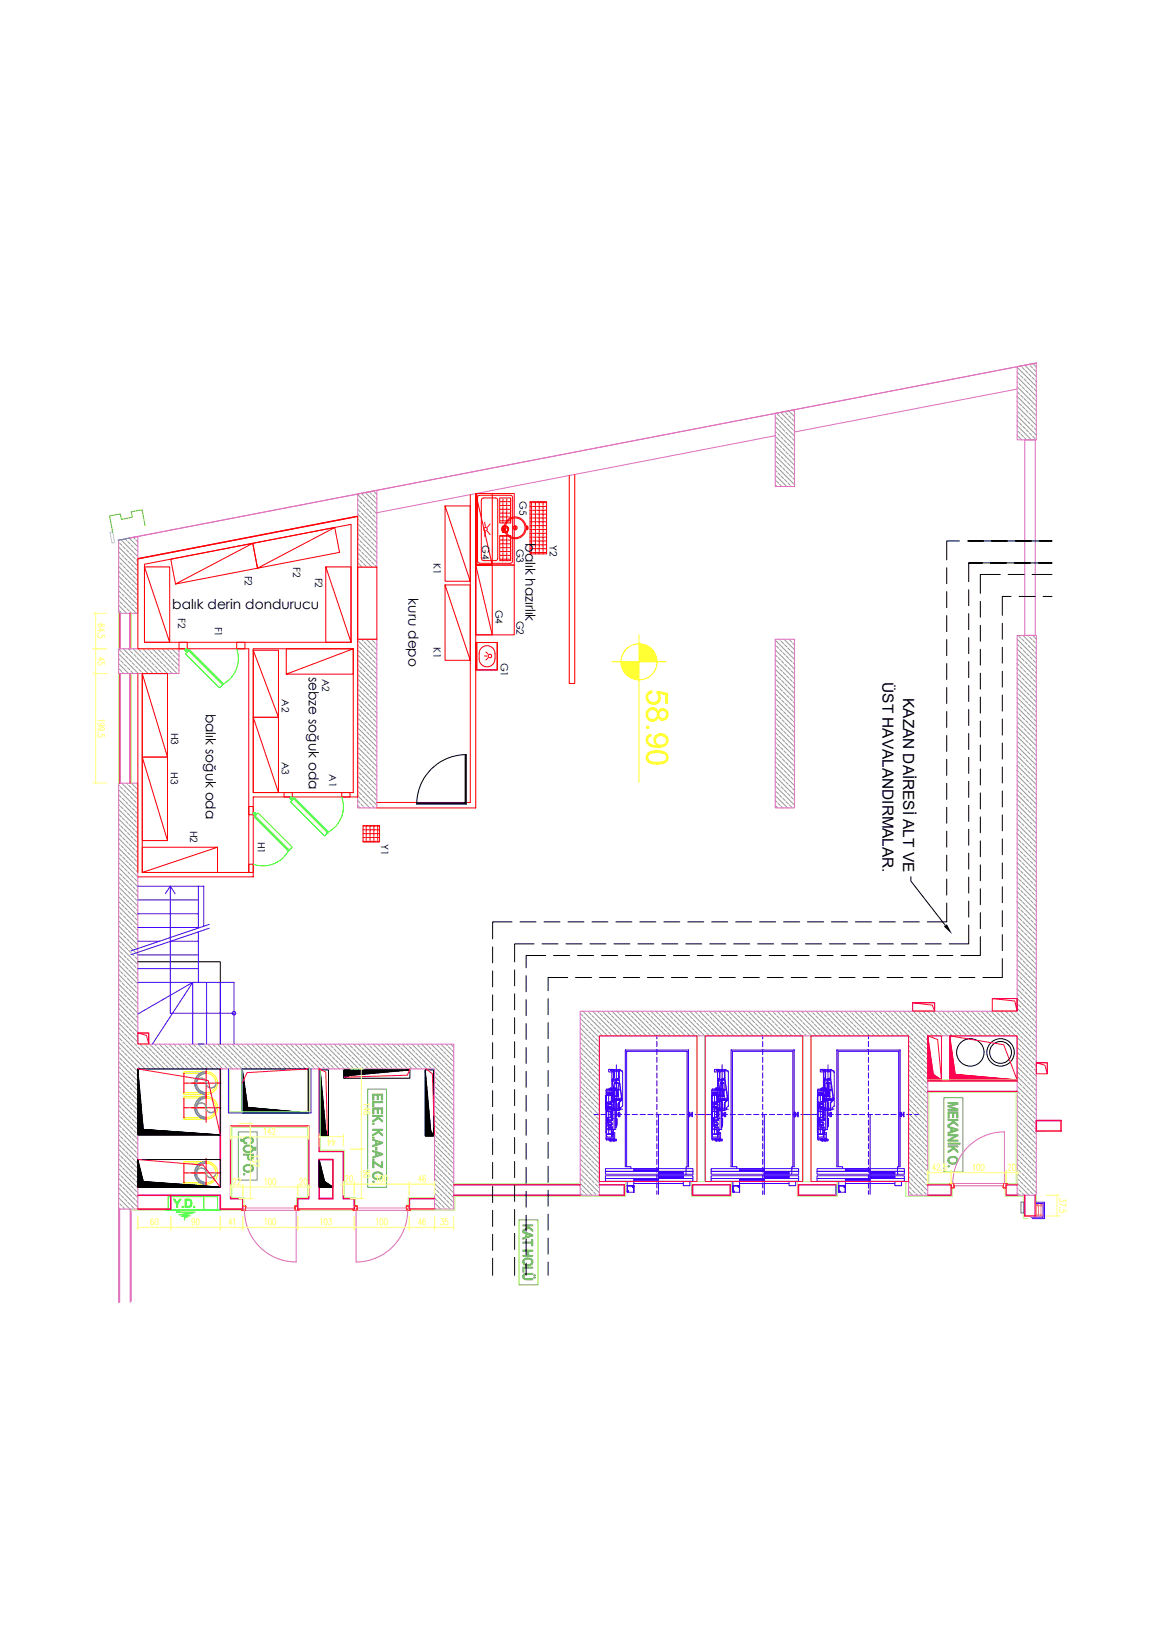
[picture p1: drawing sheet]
<svg xmlns="http://www.w3.org/2000/svg" width="420mm" height="594mm" viewBox="0 0 420 594" stroke-linecap="round" stroke-linejoin="round" font-family="sans-serif">
<defs><g id="words">
<text font-size="11.2" fill="#ff0" x="235.3" y="250.9" transform="rotate(90 235.3 250.9)">58.90</text>
<g font-size="5.6">
<text x="321.2" y="248.3" transform="rotate(90 321.2 248.3)">ÜST HAVALANDIRMALAR.</text>
<text x="328.7" y="254" transform="rotate(90 328.7 254)">KAZAN DAİRESİ ALT VE</text>
</g>
<g font-size="5">
<text x="191.2" y="197.7" transform="rotate(90 191.2 197.7)">balık hazırlık</text>
<text x="62.7" y="221.8">balık derin dondurucu</text>
<text x="148.7" y="217.8" transform="rotate(90 148.7 217.8)">kuru depo</text>
<text x="112.4" y="246.3" transform="rotate(90 112.4 246.3)">sebze soğuk oda</text>
<text x="75" y="259.7" transform="rotate(90 75 259.7)">balık soğuk oda</text>
</g>
<g font-size="3.6">
<text x="189.1" y="182.5" transform="rotate(90 189.1 182.5)">G5</text>
<text x="175.5" y="198.4" transform="rotate(90 175.5 198.4)">G4</text>
<text x="187.9" y="199.7" transform="rotate(90 187.9 199.7)">G3</text>
<text x="200.1" y="198.5" transform="rotate(90 200.1 198.5)">Y2</text>
<text x="89.1" y="209.5" transform="rotate(90 89.1 209.5)">F2</text>
<text x="106.6" y="206.5" transform="rotate(90 106.6 206.5)">F2</text>
<text x="157.8" y="205" transform="rotate(90 157.8 205)">K1</text>
<text x="114.7" y="210.2" transform="rotate(90 114.7 210.2)">F2</text>
<text x="180.3" y="221.9" transform="rotate(90 180.3 221.9)">G4</text>
<text x="64.9" y="225" transform="rotate(90 64.9 225)">F2</text>
<text x="187.9" y="225.9" transform="rotate(90 187.9 225.9)">G2</text>
<text x="78.2" y="228" transform="rotate(90 78.2 228)">F1</text>
<text x="157.8" y="235.5" transform="rotate(90 157.8 235.5)">K1</text>
<text x="182.3" y="241.1" transform="rotate(90 182.3 241.1)">G1</text>
<text x="117.2" y="247" transform="rotate(90 117.2 247)">A2</text>
<text x="102.6" y="254.5" transform="rotate(90 102.6 254.5)">A2</text>
<text x="62.3" y="266.7" transform="rotate(90 62.3 266.7)">H3</text>
<text x="62.2" y="280.9" transform="rotate(90 62.2 280.9)">H3</text>
<text x="102.6" y="277.2" transform="rotate(90 102.6 277.2)">A3</text>
<text x="119.8" y="281.9" transform="rotate(90 119.8 281.9)">A1</text>
<text x="69.3" y="302.3" transform="rotate(90 69.3 302.3)">H2</text>
<text x="93.8" y="306.4" transform="rotate(90 93.8 306.4)">H1</text>
<text x="138.8" y="307.3" transform="rotate(90 138.8 307.3)">Y1</text>
</g>
</g></defs>
<path d="M370.2 133.5l6.9-1.4v28h-6.9zM377.1 132.1l-333.9 64.5M282.2 150.5l7-1.4v28h-7zM282.2 158.6l-145 28M370.2 141.6l-81 15.6M130.2 179.8l7-1.4v28h-7zM43.2 196.6l333.9-64.5zM43.2 196.6l7-1.4v28h-7zM130.2 232.7h7v61.3h-7zM282.2 232.7h7v61.3h-7zM43.2 285h7v95h114.9v60.1h-6.9v-51.1h-108v51.1h-7zM211.2 368h159v-136.7h6.9v203.7h-6.9v-58h-32.5v58h-7v-58h-112.6v58h-6.9z" fill="none" stroke="#dd6ec1" stroke-width=".36"/>
<g fill="none" stroke="#989898" stroke-width=".36">
<path d="M370.2 133.6l6.9 7M370.2 137.2l6.9 7M370.2 138.9l.3 .4M370.2 135.5l.9 .8M370.9 139.7l.8 .8M371.4 136.7l.9 .8M371.5 133.2l.1 .1M372 133.7l.9 .9M372.7 137.9l.8 .8M373 132.9l4.1 4.2M373.2 134.9l.9 .9M373.8 139.1l.9 .9"/>
<path d="M374.4 136.1l.8 .9M374.4 132.6l.2 .2M375 133.1l.8 .9M375.6 137.3l.9 .9M375.9 132.3l1.2 1.3M376.2 134.4l.8 .8M376.8 138.5l.3 .4M282.2 151.7l7 7M282.2 155.2l7 7.1M282.2 158.8l7 7M282.2 157l.4 .5M282.4 153.7l.8 .8"/>
<path d="M282.9 150.7l.9 .9M283 157.8l.8 .9M283.5 154.9l.9 .8M284.1 150.1l5.1 5.1M284.1 151.9l.8 .8M284.2 159l.8 .9M284.7 156l.9 .9M285.3 153.1l.9 .8M285.9 150.1l.8 .9M286 157.3l.8 .8M286.5 154.3l.9 .9M287 149.5l2.2 2.1"/>
<path d="M287.1 151.3l.8 .9M287.1 158.5l.9 .8M287.7 155.5l.9 .8M288.3 152.5l.8 .9M288.4 159.7l.8 .8M288.8 149.6l.4 .3M288.9 156.7l.3 .2M370.2 140.7l6.9 7M370.2 144.3l6.9 7M370.2 147.8l6.9 7M370.2 151.3l6.9 7M370.2 154.9l5.2 5.2"/>
<path d="M370.2 158.4l1.7 1.7M370.2 146l.4 .4M370.2 153.1l.5 .5M370.3 142.6l.8 .9M370.4 149.8l.8 .8M370.5 156.9l.8 .9M370.9 146.8l.9 .9M371 153.9l.9 .9M371.5 143.8l.9 .9M371.6 151l.8 .8M371.6 158.1l.9 .9M372.1 140.8l.8 .9"/>
<path d="M372.2 148l.8 .8M372.2 155.2l.9 .8M372.7 145l.8 .9M372.8 152.2l.8 .8M372.9 159.3l.7 .8M373.3 142.1l.8 .8M373.3 149.2l.9 .9M373.4 156.3l.9 .9M373.9 146.2l.9 .9M374 153.4l.8 .8M374.5 143.3l.8 .8M374.6 150.4l.8 .9"/>
<path d="M374.6 157.6l.9 .8M375 140.3l.9 .8M375.1 147.4l.9 .9M375.2 154.6l.8 .8M375.7 144.5l.8 .8M375.8 151.6l.8 .8M375.8 158.7l.9 .9M376.3 141.5l.8 .8M376.3 148.6l.8 .9M376.4 155.8l.7 .7M376.9 145.7l.2 .3M376.9 152.8l.2 .2"/>
<path d="M377 159.9l.1 .2M131.4 179.5l.9 .9M132.9 179.2l4.3 4.3M134.4 179l.9 .8M135.9 178.7l1.3 1.3M282.2 162.3l7 7M282.2 165.9l7 6.9M282.2 169.4l7 7M282.2 172.9l4.1 4.2M282.2 176.4l.6 .7M282.2 164.1l.5 .5M282.2 171.2l.6 .5"/>
<path d="M282.2 174.7h.1M282.4 160.8l.9 .8M282.5 167.9l.8 .9M282.6 175.1l.8 .8M283 165l.9 .8M283.1 172.1l.9 .9M283.6 162l.9 .9M283.7 169.1l.8 .9M283.8 176.3l.8 .8M284.3 166.2l.8 .8M284.3 173.3l.9 .9M284.8 163.2l.9 .8"/>
<path d="M284.9 170.3l.9 .9M285.4 160.2l.8 .9M285.5 167.4l.8 .8M285.5 174.5l.9 .8M286 164.4l.9 .9M286.1 171.5l.8 .9M286.6 161.4l.8 .9M286.6 168.6l.9 .8M286.7 175.7l.9 .9M287.2 165.6l.9 .9M287.3 172.8l.9 .8M287.8 162.6l.8 .9"/>
<path d="M287.9 169.8l.8 .8M287.9 176.9l.2 .2M288.4 166.8l.8 .8M288.5 173.9l.7 .7M289 163.8l.2 .2M289.1 171l.1 .1M43.2 199.1l7 7M43.2 197.3v.1M43.6 197.7l.8 .8M44 196.4l6.2 6.2M44.7 198.9l.9 .9M45.5 196.1l.7 .7"/>
<path d="M46.5 197.1l.9 .9M47 195.8l3.2 3.2M47.7 198.3l.9 .9M48.5 195.6l.6 .6M48.9 199.6l.9 .8M49.5 196.6l.7 .6M50 195.3l.2 .2M130.2 181.8l.3 .4M130.2 188.8l.4 .5M130.2 195.9l.5 .5M130.2 180l7 7M130.2 183.6l7 6.9"/>
<path d="M130.2 187.1l7 7M130.2 190.6l7 7M130.2 194.1l7 7.1M130.2 197.7l7 7M130.3 185.5l.8 .8M130.4 192.6l.8 .9M130.5 199.8l.8 .8M130.9 182.5l.8 .8M130.9 189.7l.9 .8M131 196.8l.9 .9M131.5 186.7l.9 .8M131.6 193.8l.8 .8"/>
<path d="M132.1 183.7l.8 .9M132.2 190.8l.8 .9M132.2 198l.9 .8M132.6 180.7l.9 .9M132.7 187.9l.9 .8M132.8 195l.8 .9M133.3 184.9l.9 .9M133.4 192.1l.8 .8M133.4 199.2l.9 .8M133.9 181.9l.8 .9M133.9 189.1l.9 .8M134 196.2l.8 .9"/>
<path d="M134.5 186.1l.8 .8M134.6 193.3l.8 .8M135 183.1l.9 .9M135.1 190.3l.9 .8M135.2 197.4l.9 .9M135.6 180.2l.9 .8M135.7 187.3l.8 .9M135.8 194.4l.8 .9M136.3 184.4l.8 .8M136.3 191.5l.9 .8M136.4 198.6l.8 .8M136.8 181.4l.4 .3"/>
<path d="M136.9 188.5l.3 .3M136.9 195.7l.3 .2M43.2 215l.8 .8M43.2 218.5l.2 .3M43.2 202.6l7 7M43.2 206.2l7 6.9M43.2 209.7l7 7M43.2 213.2l7 7M43.2 216.7l6.5 6.5M43.2 200.8l.7 .7M43.2 204.4l.1 .1M43.2 207.9l.7 .8"/>
<path d="M43.2 211.5l.1 .1M43.6 204.9l.9 .8M43.7 212l.8 .9M43.8 219.1l.8 .9M44.2 201.9l.8 .8M44.3 209l.8 .9M44.3 216.2l.9 .8M44.8 206l.9 .9M44.9 213.2l.9 .8M45.4 203.1l.8 .8M45.5 210.2l.8 .9M45.6 217.4l.8 .8"/>
<path d="M46 200.1l.8 .9M46 207.3l.9 .8M46.1 214.4l.8 .8M46.6 204.3l.9 .8M46.7 211.4l.8 .9M46.7 218.6l.9 .8M47.2 201.3l.8 .8M47.2 208.4l.9 .9M47.3 215.6l.8 .9M47.8 205.5l.8 .8M47.9 212.6l.8 .9M47.9 219.8l.9 .8"/>
<path d="M48.3 202.5l.9 .9M48.4 209.6l.9 .9M48.5 216.8l.9 .8M49 206.7l.9 .8M49.1 213.8l.8 .9M49.6 203.7l.6 .6M49.7 210.9l.5 .5M49.7 218l.5 .4M50.1 200.7l.1 .1M130.2 203l.5 .6M130.2 201.3l5.2 5.1M130.2 204.8l1.6 1.6"/>
<path d="M131.1 203.9l.9 .9M131.7 201l.8 .8M132.3 205.1l.8 .9M132.8 202.1l.9 .9M133.5 206.3l.1 .1M134.1 203.4l.8 .8M134.6 200.4l.9 .9M135.3 204.6l.8 .8M135.8 201.6l.9 .8M136.5 205.8l.7 .6M137 202.8l.2 .1M43.2 238l7.1 7.2"/>
<path d="M43.2 239.7l.4 .5M43.2 220.3l2.9 2.9M43.2 222.1l.9 .8M43.3 236.4l.9 .8M44.5 237.6l.9 .8M44.9 236.1l9 9.1M45 220.3l.8 .9M45.8 238.8l.8 .8M46.2 221.5l.8 .9M46.7 236.1l.5 .6M46.9 240l.9 .8M47.4 222.7l.5 .5"/>
<path d="M47.5 237l.8 .9M48.4 236.1l9 9.1M48.7 238.2l.9 .9M49.1 221l.9 .8M49.9 239.4l.9 .9M50.5 236.4l.9 .9M51.7 237.7l.8 .8M51.9 236.1l9.1 9.1M52.9 238.8l.8 .9M53.7 236.1l.6 .6M54.7 237.1l.8 .9M55.5 236.1l9 9.1"/>
<path d="M55.9 238.3l.8 .8M57.1 239.5l.8 .8M57.2 236.1l.1 .1M57.6 236.5l.9 .9M58.8 237.7l.9 .9M59 236.1l6.2 6.2M60 238.9l.9 .9M60.8 236.1l.6 .7M61.8 237.2l.9 .8M62.6 236.1l2.6 2.7M63 238.4l.8 .8M64.2 239.6l.9 .8"/>
<path d="M64.3 236.1l.1 .1M64.8 236.6l.4 .4M130.2 233l7 7M130.2 236.6l7 7M130.2 234.8l.3 .3M130.3 238.4l.8 .9M130.8 235.5l.9 .8M131.4 239.6l.9 .9M131.5 232.7l.7 .6M132 236.7l.8 .8M132.6 233.7l.8 .8M133.2 237.9l.9 .8"/>
<path d="M133.3 232.7l3.9 3.8M133.8 234.9l.8 .9M134.4 239.1l.9 .8M135 236.1l.8 .8M135.1 232.7l.1 .1M135.6 233.1l.8 .9M136.2 237.3l.8 .9M136.7 234.3l.5 .4M136.8 232.7l.4 .3M282.2 234.8h.1M282.2 238.3l.6 .7M282.2 233l7 7"/>
<path d="M282.2 236.6l7 6.9M282.6 235.2l.8 .8M283.2 239.4l.9 .8M283.5 232.7l.5 .3M283.8 236.4l.8 .8M284.3 233.4l.9 .9M284.9 237.6l.9 .8M285.3 232.7l3.9 3.8M285.5 234.6l.9 .9M286.2 238.8l.8 .8M286.7 235.8l.9 .9M287.3 232.8l.9 .9"/>
<path d="M287.4 240l.8 .8M287.9 237l.9 .9M288.5 234.1l.7 .6M288.9 232.7l.3 .3M289.1 238.2l.1 .1M370.2 232.6l6.9 7M370.2 236.2l6.9 7M370.2 239.7l6.9 7M370.2 234.4l.7 .7M370.2 237.9l.1 .2M370.6 231.3l.8 .9M370.7 238.4l.8 .9"/>
<path d="M371.2 235.5l.9 .8M371.8 232.5l.9 .8M371.9 239.6l.8 .9M372.3 231.3l4.8 4.8M372.4 236.7l.9 .8M373 233.7l.8 .8M373.6 237.9l.9 .8M374.1 231.3l.3 .3M374.2 234.9l.8 .9M374.8 231.9l.8 .9M374.8 239.1l.9 .8M375.4 236.1l.9 .8"/>
<path d="M375.8 231.3l1.3 1.3M376 233.1l.8 .9M376.6 237.3l.5 .6M43.2 241.5l3.6 3.7M43.2 245l.1 .2M43.4 243.5l.9 .9M44 240.5l.8 .9M44.6 244.7l.4 .5M45.2 241.8l.8 .8M46.4 243l.8 .8M47.6 244.2l.8 .8M48.1 241.2l.9 .8"/>
<path d="M49.4 242.4l.8 .8M50.5 243.6l.9 .8M51.1 240.6l.9 .9M51.8 244.8l.3 .4M52.3 241.8l.9 .9M53.5 243l.9 .9M54.1 240.1l.8 .8M54.7 244.2l.9 .9M55.3 241.3l.8 .8M56.5 242.4l.9 .9M57.7 243.7l.8 .8M58.3 240.7l.8 .9"/>
<path d="M58.9 244.9l.3 .3M59.5 241.9l.8 .8M60.7 243.1l.8 .9M61.2 240.1l.9 .9M61.8 244.3l.9 .9M62.4 241.3l.9 .9M63.6 242.5l.9 .9M64.9 243.8l.3 .3M130.2 249l.4 .4M130.2 256l.5 .5M130.2 240.1l7 7M130.2 243.7l7 7"/>
<path d="M130.2 247.2l7 7M130.2 250.7l7 7M130.2 254.3l7 7M130.2 257.8l7 7M130.2 241.9l.3 .3M130.3 245.6l.8 .8M130.4 252.7l.8 .9M130.5 259.8l.8 .9M130.9 242.6l.8 .9M130.9 249.7l.9 .9M131 256.9l.9 .8M131.5 246.8l.9 .8"/>
<path d="M131.6 253.9l.8 .9M132.1 243.8l.8 .8M132.2 251l.8 .8M132.2 258.1l.9 .9M132.6 240.8l.9 .9M132.7 248l.9 .8M132.8 255.1l.8 .8M133.3 245l.9 .9M133.3 252.1l.9 .9M133.4 259.3l.9 .8M133.9 242l.8 .9M133.9 249.2l.9 .8"/>
<path d="M134 256.3l.8 .9M134.5 246.2l.8 .9M134.6 253.4l.8 .8M135 243.2l.9 .9M135.1 250.4l.9 .8M135.2 257.5l.9 .9M135.6 240.3l.9 .8M135.7 247.4l.8 .8M135.8 254.6l.8 .8M136.3 244.4l.8 .9M136.3 251.6l.9 .8M136.4 258.7l.8 .8"/>
<path d="M136.8 241.5l.4 .3M136.9 248.6l.3 .3M136.9 255.7l.3 .2M282.2 248.9l.2 .2M282.2 252.5l.8 .8M282.2 256l.2 .2M282.2 241.9l.1 .1M282.2 245.4l.7 .7M282.2 240.1l7 7M282.2 243.6l7 7M282.2 247.1l7 7.1M282.2 250.7l7 7"/>
<path d="M282.2 254.3l7 6.9M282.2 257.8l7 7M282.2 259.6l.8 .8M282.6 242.3l.9 .9M282.7 249.5l.8 .8M282.8 256.6l.8 .9M283.3 246.5l.8 .9M283.3 253.6l.9 .9M283.8 243.5l.9 .9M283.9 250.7l.8 .8M284 257.8l.8 .9M284.4 240.5l.8 .9"/>
<path d="M284.5 247.7l.8 .8M284.5 254.8l.9 .9M285 244.7l.9 .9M285.1 251.9l.9 .8M285.2 259l.8 .8M285.6 241.8l.8 .8M285.7 248.9l.8 .8M285.7 256l.9 .9M286.2 245.9l.9 .9M286.3 253.1l.8 .8M286.8 243l.9 .8M286.9 250.1l.8 .9"/>
<path d="M286.9 257.3l.9 .8M287.4 247.1l.9 .9M287.5 254.3l.9 .8M288 244.2l.8 .8M288.1 251.3l.8 .8M288.2 258.4l.8 .9M288.6 241.2l.6 .6M288.6 248.3l.6 .5M288.7 255.5l.5 .4M370.2 243.2l6.9 7M370.2 246.8l6.9 7M370.2 250.3l6.9 7"/>
<path d="M370.2 253.8l6.9 7.1M370.2 257.4l6.9 7M370.2 241.5l.7 .7M370.2 245l.2 .2M370.2 248.5l.8 .9M370.2 252.1l.3 .2M370.2 259.2l.3 .3M370.2 255.7l.9 .8M370.7 245.6l.9 .8M370.8 252.7l.8 .9M370.9 259.8l.8 .9M371.3 242.6l.9 .9"/>
<path d="M371.3 249.7l.9 .9M371.4 256.9l.9 .8M371.9 246.8l.9 .8M372 253.9l.9 .9M372.5 243.8l.8 .8M372.6 251l.8 .8M372.7 258.1l.8 .9M373.1 240.8l.8 .9M373.1 248l.9 .8M373.2 255.1l.9 .8M373.7 245l.9 .9M373.8 252.1l.8 .9"/>
<path d="M373.8 259.3l.9 .8M374.3 242l.8 .9M374.4 249.2l.8 .8M374.4 256.3l.8 .9M374.9 246.2l.9 .9M375 253.4l.8 .8M375.5 243.2l.8 .9M375.5 250.4l.9 .8M375.6 257.5l.9 .9M376 240.3l.9 .8M376.1 247.4l.8 .8M376.2 254.6l.8 .8"/>
<path d="M376.7 244.4l.4 .5M376.7 251.6l.4 .4M376.8 258.7l.3 .4M130.2 263.1l.5 .6M130.2 266.6v.1M130.2 270.2l.6 .6M130.2 273.7l.1 .1M130.2 277.2l.7 .8M130.2 261.3l7 7.1M130.2 264.9l7 7M130.2 268.4l7 7M130.2 271.9l7 7"/>
<path d="M130.2 275.5l7 7M130.2 279l7 7M130.5 267l.9 .8M130.6 274.2l.8 .8M131.1 264l.9 .9M131.1 271.2l.9 .8M131.2 278.3l.9 .8M131.7 261.1l.8 .8M131.7 268.2l.9 .8M131.8 275.3l.8 .9M132.3 265.2l.8 .9M132.4 272.4l.8 .8"/>
<path d="M132.4 279.5l.9 .9M132.8 262.3l.9 .8M132.9 269.4l.9 .9M133 276.6l.9 .8M133.5 266.4l.9 .9M133.6 273.6l.8 .8M134.1 263.5l.8 .8M134.2 270.6l.8 .8M134.2 277.7l.8 .9M134.6 260.5l.9 .8M134.7 267.6l.9 .9M134.8 274.8l.8 .8"/>
<path d="M135.3 264.7l.8 .8M135.3 271.8l.9 .9M135.4 278.9l.9 .9M135.8 261.7l.9 .9M135.9 268.8l.8 .9M136 276l.8 .8M136.5 265.9l.7 .7M136.5 273l.7 .6M137 262.9l.2 .1M137.1 270l.1 .1M282.2 263.1l.3 .3M282.2 270.1l.4 .5"/>
<path d="M282.2 277.2l.4 .5M282.2 261.3l7 7M282.2 264.8l7 7M282.2 268.4l7 7M282.2 271.9l7 7M282.2 275.5l7 6.9M282.2 279l7 7M282.3 266.7l.8 .8M282.4 273.9l.8 .8M282.8 263.7l.9 .9M282.9 270.9l.9 .8M283 278l.8 .9"/>
<path d="M283.4 260.8l.9 .8M283.5 267.9l.8 .9M283.5 275l.9 .9M284.1 265l.8 .8M284.1 272.1l.8 .8M284.2 279.2l.8 .9M284.6 262l.9 .8M284.7 269.1l.8 .9M284.7 276.3l.9 .8M285.2 266.1l.9 .9M285.3 273.3l.9 .9M285.8 263.2l.8 .8"/>
<path d="M285.9 270.3l.8 .9M286 277.5l.8 .8M286.4 260.2l.8 .9M286.4 267.3l.9 .9M286.5 274.5l.9 .8M287 264.4l.9 .8M287.1 271.5l.8 .9M287.1 278.7l.9 .8M287.6 261.4l.8 .9M287.7 268.6l.8 .8M287.7 275.7l.9 .9M288.2 265.6l.9 .8"/>
<path d="M288.3 272.7l.8 .9M288.4 279.9l.8 .8M288.8 262.6l.4 .4M288.8 269.7l.4 .4M288.9 276.9l.3 .3M370.2 260.9l6.9 7M370.2 264.5l6.9 6.9M370.2 268l6.9 7M370.2 271.5l6.9 7M370.2 275l6.9 7.1M370.2 278.6l6.9 7M370.2 266.2l.4 .5"/>
<path d="M370.2 273.3l.5 .5M370.3 262.8l.8 .9M370.4 270l.8 .8M370.5 277.1l.8 .9M370.9 267l.9 .8M371 274.2l.9 .8M371.5 264l.9 .9M371.6 271.2l.8 .8M371.6 278.3l.9 .8M372.1 261.1l.8 .8M372.2 268.2l.8 .8M372.2 275.3l.9 .9"/>
<path d="M372.7 265.2l.8 .9M372.8 272.4l.8 .8M372.9 279.5l.8 .9M373.3 262.3l.8 .8M373.3 269.4l.9 .9M373.4 276.6l.9 .8M373.9 266.4l.9 .9M374 273.6l.8 .8M374.5 263.5l.8 .8M374.6 270.6l.8 .8M374.6 277.7l.9 .9M375 260.5l.9 .8"/>
<path d="M375.1 267.6l.9 .9M375.2 274.8l.8 .8M375.7 264.7l.8 .8M375.8 271.8l.8 .9M375.8 278.9l.9 .9M376.3 261.7l.8 .9M376.3 268.8l.8 .9M376.4 276l.7 .7M376.9 265.9l.2 .2M376.9 273l.2 .2M43.2 287.5l7 7M43.2 291l7 7"/>
<path d="M43.2 294.6l7 6.9M43.2 298.1l7 7M43.2 285.7l.3 .3M43.2 292.8l.4 .4M43.2 299.8l.4 .5M43.3 289.3l.8 .9M43.3 296.5l.9 .8M43.9 286.4l.8 .8M43.9 293.5l.8 .8M44.3 285l5.9 5.9M44.5 290.5l.8 .9M44.5 297.7l.9 .8"/>
<path d="M45 287.6l.9 .8M45.1 294.7l.9 .9M45.7 291.8l.8 .8M45.8 298.9l.8 .8M46.1 285l.3 .5M46.2 288.8l.9 .8M46.3 295.9l.9 .9M46.8 285.8l.9 .8M46.9 292.9l.8 .9M47.5 290l.8 .8M47.5 297.1l.8 .9M47.8 285l2.4 2.4"/>
<path d="M48 287l.9 .9M48.1 294.1l.8 .9M48.6 291.2l.9 .8M48.7 298.3l.9 .9M49.2 288.2l.9 .9M49.3 295.4l.8 .8M49.8 285.2l.4 .4M49.9 292.4l.3 .3M49.9 299.5l.3 .3M130.2 280.8l.1 .1M130.2 284.3l.7 .8M130.2 287.8l.2 .3"/>
<path d="M130.2 291.4l.8 .8M130.2 282.5l7 7.1M130.2 286.1l7 7M130.2 289.6l4.4 4.4M130.2 293.2l.9 .8M130.7 281.3l.8 .8M130.7 288.4l.9 .9M131.3 285.5l.9 .8M131.4 292.6l.8 .9M131.9 282.5l.8 .8M132 289.6l.8 .9M132.5 286.6l.8 .9"/>
<path d="M132.6 293.8l.2 .2M133.1 283.7l.8 .8M133.1 290.8l.9 .9M133.6 280.7l.9 .9M133.7 287.9l.9 .8M134.3 284.9l.8 .8M134.4 292l.8 .9M134.8 281.9l.9 .8M134.9 289.1l.9 .8M135.5 286.1l.8 .8M135.6 293.2l.8 .8M136.1 283.1l.8 .9"/>
<path d="M136.1 290.3l.8 .8M136.6 280.2l.6 .5M136.7 287.3l.5 .5M282.2 284.3l.5 .5M282.2 291.3l.6 .7M282.2 282.5l7 7M282.2 286l7 7M282.2 289.6l4.4 4.4M282.2 293.1l.9 .9M282.4 281l.9 .9M282.5 288.1l.8 .9M283 285.2l.9 .8"/>
<path d="M283.1 292.3l.9 .9M283.6 282.2l.9 .8M283.7 289.3l.8 .9M284.3 286.4l.8 .8M284.3 293.5l.6 .5M284.8 283.4l.9 .9M284.9 290.5l.8 .9M285.4 280.4l.8 .9M285.5 287.6l.8 .8M286 284.6l.9 .9M286.1 291.8l.8 .8M286.6 281.6l.8 .9"/>
<path d="M286.6 288.8l.9 .8M287.2 285.8l.9 .8M287.3 292.9l.9 .9M287.8 282.8l.8 .9M287.9 290l.8 .8M288.4 287l.8 .7M289 284.1l.2 .1M289.1 291.2l.1 .1M370.2 283.9h.1M370.2 287.4l.6 .7M370.2 291h.1M370.2 294.5l.7 .7"/>
<path d="M370.2 298l.1 .2M370.2 282.1l6.9 7M370.2 285.7l6.9 7M370.2 289.2l6.9 7M370.2 292.7l6.9 7M370.2 296.2l6.9 7.1M370.2 299.8l6.9 7M370.2 280.4l.5 .5M370.5 284.3l.8 .8M370.6 291.4l.8 .8M370.7 298.5l.8 .9M371.1 281.3l.8 .8"/>
<path d="M371.1 288.4l.9 .9M371.2 295.6l.9 .8M371.7 285.5l.9 .8M371.8 292.6l.9 .9M371.9 299.7l.8 .9M372.3 282.5l.8 .8M372.4 289.6l.8 .9M372.4 296.8l.9 .8M372.9 286.6l.9 .9M373 293.8l.8 .8M373.5 283.7l.9 .8M373.5 290.8l.9 .9"/>
<path d="M373.6 298l.9 .8M374.1 280.7l.8 .9M374.1 287.9l.9 .8M374.2 295l.8 .8M374.7 284.9l.8 .9M374.8 292l.8 .9M374.8 299.2l.9 .8M375.2 281.9l.9 .8M375.3 289.1l.9 .8M375.4 296.2l.9 .9M375.9 286.1l.8 .8M376 293.2l.8 .9"/>
<path d="M376.5 283.1l.6 .7M376.5 290.3l.6 .6M376.6 297.4l.5 .5M377 280.2l.1 .1M377.1 287.3v.1M43.2 301.6l7 7M43.2 305.1l7 7M43.2 308.7l7 7M43.2 312.2l7 7M43.2 315.8l7 6.9M43.2 319.3l7 7M43.2 306.9l.5 .5"/>
<path d="M43.2 314l.6 .6M43.2 317.5h.1M43.4 303.6l.9 .9M43.5 310.8l.8 .8M43.6 317.9l.8 .9M44 300.7l.8 .8M44.1 307.8l.8 .9M44.1 314.9l.9 .9M44.6 304.8l.9 .9M44.7 312l.9 .8M44.7 319.1l.9 .9M45.2 301.8l.8 .9"/>
<path d="M45.3 309l.8 .8M45.3 316.1l.9 .9M45.8 306l.9 .9M45.9 313.2l.8 .8M46.4 303.1l.8 .8M46.4 310.2l.9 .9M46.5 317.3l.9 .9M46.9 300.1l.9 .8M47 307.2l.9 .9M47.1 314.4l.8 .8M47.6 304.2l.8 .9M47.7 311.4l.8 .9"/>
<path d="M47.7 318.6l.9 .8M48.1 301.3l.9 .8M48.2 308.4l.9 .9M48.3 315.6l.8 .8M48.8 305.5l.9 .8M48.9 312.6l.8 .8M48.9 319.7l.9 .9M49.4 302.5l.8 .8M49.4 309.6l.8 .8M49.5 316.8l.7 .7M50 306.7l.2 .1M50.1 313.8l.1 .1"/>
<path d="M370.2 301.6l.7 .7M370.2 305.1l.2 .2M370.2 308.7l.8 .8M370.2 312.2l.3 .3M370.2 319.2l.3 .4M370.2 303.3l6.9 7M370.2 306.9l6.9 7M370.2 310.4l6.9 7M370.2 313.9l6.9 7M370.2 317.5l6.9 7M370.2 315.8l.9 .9M370.7 305.7l.9 .8"/>
<path d="M370.8 312.8l.8 .8M370.9 320l.8 .8M371.3 302.7l.9 .9M371.3 309.8l.9 .9M371.4 317l.9 .8M371.9 306.9l.9 .8M372 314l.9 .9M372.5 303.9l.8 .9M372.6 311.1l.8 .8M372.7 318.2l.8 .8M373.1 300.9l.8 .9M373.1 308.1l.9 .8"/>
<path d="M373.2 315.2l.9 .9M373.7 305.1l.9 .8M373.8 312.3l.8 .8M373.8 319.4l.9 .9M374.3 302.1l.8 .9M374.4 309.3l.8 .8M374.4 316.4l.8 .9M374.9 306.3l.9 .9M375 313.4l.8 .9M375.5 303.4l.8 .8M375.5 310.5l.9 .8M375.6 317.6l.9 .9"/>
<path d="M376 300.4l.9 .8M376.1 307.5l.8 .9M376.2 314.7l.8 .8M376.7 304.5l.4 .5M376.7 311.7l.4 .4M376.8 318.8l.3 .4M43.2 322.8l7 7M43.2 326.3l7 7.1M43.2 329.9l7 7M43.2 333.4l7 7M43.2 337l7 7M43.2 321.1l.7 .6"/>
<path d="M43.2 324.6l.1 .1M43.2 328.1l.7 .7M43.2 331.6l.1 .3M43.2 335.2l.8 .8M43.2 338.7l.2 .3M43.6 325l.9 .9M43.7 332.2l.8 .8M43.8 339.3l.8 .9M44.2 322.1l.8 .8M44.3 329.2l.8 .9M44.3 336.4l.9 .8M44.8 326.3l.9 .8"/>
<path d="M44.9 333.4l.9 .8M45.4 323.3l.8 .8M45.5 330.4l.8 .9M45.6 337.6l.8 .8M46 320.3l.8 .8M46 327.4l.9 .9M46.1 334.6l.8 .8M46.6 324.5l.9 .8M46.7 331.6l.8 .9M46.7 338.8l.9 .8M47.2 321.5l.8 .9M47.2 328.6l.9 .9"/>
<path d="M47.3 335.8l.8 .8M47.8 325.7l.8 .8M47.9 332.8l.8 .9M47.9 340l.9 .8M48.3 322.7l.9 .9M48.4 329.9l.9 .8M48.5 337l.9 .9M49 326.9l.9 .8M49.1 334l.8 .9M49.6 323.9l.6 .6M49.7 331l.5 .6M49.7 338.2l.5 .5"/>
<path d="M50.1 320.9l.1 .1M370.2 326.3l.4 .4M370.2 333.4l.5 .5M370.2 321l6.9 7M370.2 324.6l6.9 7M370.2 328.1l6.9 7M370.2 331.6l6.9 7M370.2 335.2l6.9 6.9M370.2 338.7l6.9 7M370.3 322.9l.8 .9M370.4 330.1l.8 .8M370.5 337.2l.8 .9"/>
<path d="M370.9 327.1l.9 .9M371 334.2l.9 .9M371.5 324.1l.9 .9M371.6 331.3l.8 .8M371.6 338.4l.9 .9M372.1 321.1l.8 .9M372.2 328.3l.8 .8M372.2 335.4l.9 .9M372.7 325.3l.8 .9M372.8 332.5l.8 .8M372.9 339.6l.8 .8M373.3 322.4l.8 .8"/>
<path d="M373.3 329.5l.9 .9M373.4 336.6l.9 .9M373.9 326.5l.9 .9M374 333.7l.8 .8M374.5 323.6l.8 .8M374.6 330.7l.8 .9M374.6 337.9l.9 .8M375 320.6l.9 .8M375.1 327.7l.9 .9M375.2 334.9l.8 .8M375.7 324.8l.8 .8M375.8 331.9l.8 .8"/>
<path d="M375.8 339l.9 .9M376.3 321.8l.8 .8M376.3 328.9l.8 .9M376.4 336.1l.7 .7M376.9 326l.2 .3M376.9 333.1l.2 .2M43.2 340.5l7 7M43.2 344l7 7M43.2 347.6l7 7M43.2 351.1l7 7M43.2 354.6l7 7.1M43.2 358.2l7 7"/>
<path d="M43.2 345.8l.3 .3M43.2 352.8l.4 .5M43.2 359.9l.4 .5M43.2 342.3l.9 .9M43.3 349.4l.8 .9M43.3 356.6l.9 .8M43.9 346.5l.8 .8M43.9 353.6l.8 .9M44.4 343.5l.9 .8M44.5 350.6l.8 .9M44.5 357.8l.9 .8M45 340.5l.8 .9"/>
<path d="M45 347.7l.9 .8M45.1 354.8l.9 .8M45.6 344.7l.8 .9M45.7 351.8l.8 .9M45.8 359l.8 .8M46.2 341.7l.8 .9M46.2 348.9l.9 .8M46.3 356l.9 .9M46.8 345.9l.9 .9M46.9 353.1l.8 .8M47.4 342.9l.8 .9M47.5 350.1l.8 .8"/>
<path d="M47.5 357.2l.8 .9M48 347.1l.9 .8M48.1 354.2l.8 .9M48.6 344.1l.8 .9M48.6 351.3l.9 .8M48.7 358.4l.9 .9M49.1 341.2l.9 .8M49.2 348.3l.9 .9M49.3 355.4l.8 .9M49.8 345.4l.4 .3M49.9 352.5l.3 .3M49.9 359.6l.3 .3"/>
<path d="M370.2 340.4l.5 .6M370.2 344h.1M370.2 347.5l.6 .6M370.2 351.1v.1M370.2 354.6l.7 .7M370.2 358.1l.1 .2M370.2 342.2l6.9 7M370.2 345.8l6.9 7M370.2 349.3l6.9 7M370.2 352.8l6.9 7M370.2 356.4l6.9 6.9M370.2 359.9l6.9 7"/>
<path d="M370.5 344.3l.8 .9M370.6 351.5l.8 .8M370.7 358.6l.8 .9M371.1 341.4l.8 .8M371.1 348.5l.9 .9M371.2 355.6l.9 .9M371.7 345.6l.9 .8M371.8 352.7l.9 .8M371.9 359.8l.8 .9M372.3 342.6l.8 .9M372.4 349.7l.8 .9M372.4 356.9l.9 .8"/>
<path d="M372.9 346.8l.9 .8M373 353.9l.8 .9M373.5 343.8l.9 .8M373.5 350.9l.9 .9M373.6 358.1l.9 .8M374.1 340.8l.8 .9M374.1 347.9l.9 .9M374.2 355.1l.8 .8M374.7 345l.8 .8M374.8 352.1l.8 .9M374.8 359.3l.9 .8M375.2 342l.9 .9"/>
<path d="M375.3 349.2l.9 .8M375.4 356.3l.9 .9M375.9 346.2l.8 .8M376 353.3l.8 .9M376.5 343.2l.6 .7M376.5 350.4l.6 .6M376.6 357.5l.5 .6M377 340.2l.1 .2M377.1 347.4v.1M43.2 361.7l7 7M43.2 365.3l7 6.9M43.2 368.8l7 7"/>
<path d="M43.2 372.3l7 7M43.2 375.8l13.1 13.2M43.2 379.4l9.6 9.6M43.2 367l.5 .5M43.2 374.1l.6 .6M43.2 377.6v.1M43.4 363.7l.9 .9M43.5 370.9l.8 .8M43.6 378l.8 .8M44 360.8l.8 .8M44.1 367.9l.8 .8M44.1 375l.9 .9"/>
<path d="M44.6 364.9l.9 .9M44.7 372.1l.9 .8M44.7 379.2l.9 .9M45.2 361.9l.8 .9M45.3 369.1l.8 .9M45.3 376.3l.9 .8M45.8 366.1l.9 .9M45.9 373.3l.8 .8M46.4 363.2l.8 .8M46.4 370.3l.9 .8M46.5 377.4l.9 .9M46.9 360.2l.9 .8"/>
<path d="M47 367.3l.9 .9M47.1 374.5l.8 .8M47.6 364.4l.8 .8M47.7 371.5l.8 .9M47.7 378.6l.9 .9M48.1 361.4l.9 .8M48.2 368.5l.9 .9M48.3 375.7l.8 .8M48.8 365.5l.9 .9M48.9 372.7l.8 .8M48.9 379.9l.9 .8M49.4 362.6l.8 .8"/>
<path d="M49.4 369.7l.8 .8M49.5 376.9l.7 .6M50 366.8l.2 .1M50.1 373.9l.1 .1M211.2 370.6l6.9 7M211.2 374.1l6.9 7M211.2 377.7l6.9 7M211.2 372.4l.4 .4M211.2 379.4l.4 .5M211.3 368.9l.8 .9M211.4 376.1l.8 .8M211.9 373.1l.9 .9"/>
<path d="M212.1 368l9 9M212.5 370.2l.8 .8M212.6 377.3l.8 .9M213.1 374.3l.9 .9M213.7 371.3l.8 .9M213.7 378.5l.9 .8M214.2 368.4l.9 .8M214.3 375.5l.9 .9M214.9 372.6l.8 .8M215 379.7l.8 .8M215.4 369.6l.9 .9M215.5 376.7l.9 .9"/>
<path d="M215.7 368l9 9M216.1 373.8l.8 .8M216.7 370.8l.8 .8M216.7 378l.9 .8M217.3 374.9l.8 .9M217.4 368l.7 .7M217.8 372l.9 .8M217.9 379.1l.2 .3M218.4 369l.9 .9M218.5 376.2l.8 .8M219.1 373.2l.8 .9M219.2 368l9 9"/>
<path d="M219.6 370.2l.9 .9M220.3 374.4l.8 .8M220.8 371.4l.9 .9M221 368v.1M221.4 368.5l.9 .8M221.4 375.6l.9 .9M222 372.6l.9 .9M222.6 369.7l.8 .8M222.7 376.8l.2 .2M222.8 368l8.9 9M223.2 373.8l.9 .9M223.8 370.9l.9 .8"/>
<path d="M224.5 375l.8 .9M224.5 368l.7 .7M225 372.1l.8 .8M225.6 369.1l.8 .9M225.6 376.3l.8 .7M226.2 373.3l.8 .8M226.3 368l9 9M226.8 370.3l.8 .8M227.4 374.5l.9 .8M228 371.5l.8 .9M228 368l.2 .2M228.5 368.5l.9 .9"/>
<path d="M228.6 375.7l.8 .8M229.2 372.7l.8 .8M229.7 369.7l.9 .9M229.8 376.9l.2 .1M229.8 368l9 9M230.4 373.9l.8 .8M230.9 370.9l.9 .9M231.6 368l.8 .8M231.6 375.1l.8 .9M232.2 372.2l.8 .8M232.7 369.1l.9 .9M232.8 376.3l.7 .7"/>
<path d="M233.3 368l9.1 9M233.3 373.3l.9 .9M233.9 370.4l.8 .8M234.5 374.5l.9 .9M235.1 368l.2 .3M235.1 371.6l.9 .8M235.7 368.6l.8 .8M235.8 375.8l.8 .8M236.3 372.8l.9 .8M236.9 368l9 9M236.9 369.8l.8 .9M236.9 376.9l.1 .1"/>
<path d="M237.5 374l.9 .8M238.1 371l.8 .9M238.6 368l.9 .9M238.7 375.2l.9 .8M239.3 372.2l.8 .8M239.9 369.2l.8 .9M239.9 376.4l.7 .6M240.4 368l9 9M240.5 373.4l.8 .9M241 370.5l.9 .8M241.7 374.6l.8 .9M242.2 368l.2 .3"/>
<path d="M242.2 371.6l.9 .9M242.8 368.7l.9 .8M242.9 375.8l.9 .9M243.5 372.8l.8 .9M244 368l8.9 9M244 369.9l.9 .8M244.1 377h.1M244.6 374.1l.9 .8M245.2 371.1l.9 .8M245.8 368.1l.8 .8M245.9 375.2l.8 .9M246.4 372.3l.9 .8"/>
<path d="M247 369.3l.8 .9M247.1 376.5l.6 .5M247.5 368l9 9M247.6 373.5l.9 .8M248.2 370.5l.8 .8M248.8 374.7l.9 .8M249.3 368l.3 .4M249.4 371.7l.8 .9M250 368.7l.8 .9M250 375.9l.9 .8M250.6 372.9l.9 .9M251 368l9 9"/>
<path d="M251.2 370l.8 .8M251.8 374.1l.8 .8M252.3 371.1l.9 .9M252.9 368.2l.9 .8M253 375.3l.8 .9M253.6 372.4l.8 .8M254.1 369.4l.9 .8M254.2 376.5l.5 .5M254.6 368l9 9M254.8 373.5l.8 .9M255.3 370.6l.9 .8M256 374.7l.8 .9"/>
<path d="M256.3 368l.5 .5M256.5 371.8l.9 .8M257.1 368.8l.8 .9M257.2 376l.8 .8M257.7 373l.9 .8M258.1 368l9 9M258.3 370l.9 .9M259 374.2l.8 .8M259.5 371.2l.8 .9M260.1 368.3l.8 .8M260.1 375.4l.9 .9M260.7 372.4l.8 .9"/>
<path d="M261.3 369.4l.8 .9M261.3 376.6l.5 .4M261.6 368l9 9M261.9 373.6l.9 .9M262.5 370.7l.8 .8M263.1 374.8l.8 .9M263.4 368l.5 .5M263.7 371.9l.8 .8M264.2 368.9l.9 .8M264.3 376l.9 .9M264.9 373l.8 .9M265.2 368l9 9"/>
<path d="M265.4 370.1l.9 .8M266.1 374.3l.8 .8M266.7 371.3l.8 .9M267.2 368.3l.9 .8M267.3 375.5l.8 .8M267.8 372.5l.9 .8M268.4 369.5l.9 .9M268.5 376.7l.4 .3M268.7 368l9 9M269.1 373.7l.8 .8M269.6 370.7l.9 .9M270.3 374.9l.8 .9"/>
<path d="M270.5 368l.5 .6M270.8 371.9l.9 .9M271.4 368.9l.8 .9M271.4 376.1l.9 .8M272 373.1l.9 .9M272.2 368l9 9M272.6 370.2l.8 .8M273.2 374.3l.9 .9M273.8 371.3l.8 .9M274.4 368.4l.8 .8M274.4 375.5l.9 .9M275 372.6l.8 .8"/>
<path d="M275.5 369.6l.9 .9M275.6 376.7l.3 .3M275.8 368l9 9M276.2 373.8l.8 .8M276.8 370.8l.8 .8M277.4 374.9l.9 .9M277.5 368l.7 .7M278 372l.8 .8M278.5 369l.9 .9M278.6 376.2l.8 .8M279.1 373.2l.9 .9M279.3 368l9 9"/>
<path d="M279.7 370.2l.9 .9M280.4 374.4l.8 .8M280.9 371.4l.9 .9M281.1 368v.1M281.5 368.5l.9 .8M281.6 375.6l.8 .9M282.2 372.6l.8 .9M282.7 369.7l.8 .8M282.8 376.8l.2 .2M282.8 368l9 9M283.3 373.8l.9 .9M283.9 370.9l.8 .8"/>
<path d="M284.5 375l.9 .9M284.6 368l.7 .7M285.1 372.1l.9 .8M285.7 369.1l.8 .9M285.7 376.3l.9 .7M286.3 373.3l.8 .8M286.4 368l9 9M286.9 370.3l.8 .8M287.5 374.5l.9 .8M288.1 371.5l.8 .9M288.2 368l.1 .2M288.6 368.5l.9 .9"/>
<path d="M288.7 375.7l.9 .8M289.3 372.7l.8 .8M289.9 369.7l.8 .9M289.9 376.9l.2 .1M289.9 368l9 9M290.5 373.9l.8 .8M291 370.9l.9 .9M291.7 375.1l.8 .9M291.7 368l.7 .8M292.2 372.2l.9 .8M292.8 369.1l.9 .9M292.9 376.3l.7 .7"/>
<path d="M293.5 368l8.9 9M293.5 373.3l.8 .9M294 370.4l.9 .8M294.6 374.5l.9 .9M295.2 368l.2 .3M295.2 371.6l.9 .8M295.8 368.6l.8 .8M295.9 375.8l.8 .8M296.4 372.8l.9 .8M297 368l9 9M297 369.8l.8 .9M297.1 376.9v.1"/>
<path d="M297.6 374l.9 .8M298.2 371l.8 .9M298.7 368l.9 .9M298.8 375.2l.9 .8M299.4 372.2l.8 .8M299.9 369.2l.9 .9M300 376.4l.7 .6M300.5 368l9 9M300.6 373.4l.9 .9M301.2 370.5l.8 .8M301.8 374.6l.8 .9M302.3 368l.3 .3"/>
<path d="M302.3 371.6l.9 .9M302.9 368.7l.9 .8M303 375.8l.8 .9M303.6 372.8l.8 .9M304 368l9.1 9M304.1 369.9l.9 .8M304.2 377h.1M304.8 374.1l.8 .8M305.3 371.1l.9 .8M305.9 368.1l.8 .8M305.9 375.2l.9 .9M306.5 372.3l.9 .8"/>
<path d="M307.1 369.3l.8 .9M307.2 376.5l.6 .5M307.6 368l9 9M307.7 373.5l.9 .8M308.3 370.5l.9 .8M308.9 374.7l.9 .8M309.4 368l.3 .4M309.5 371.7l.8 .9M310 368.7l.9 .9M310.1 375.9l.9 .8M310.7 372.9l.8 .9M311.1 368l9 9"/>
<path d="M311.3 370l.8 .8M311.9 374.1l.9 .8M312.5 371.1l.8 .9M313 368.2l.9 .8M313.1 375.3l.8 .9M313.6 372.4l.9 .8M314.2 369.4l.9 .8M314.3 376.5l.5 .5M314.7 368l9 9M314.9 373.5l.8 .9M315.4 370.6l.9 .8M316.1 374.7l.8 .9"/>
<path d="M316.4 368l.5 .5M316.7 371.8l.8 .8M317.2 368.8l.9 .9M317.3 376l.8 .8M317.8 373l.9 .8M318.2 368l9 9M318.4 370l.8 .9M319 374.2l.9 .8M319.6 371.2l.9 .9M320.2 368.3l.8 .8M320.3 375.4l.8 .9M320.8 372.4l.8 .9"/>
<path d="M321.4 369.4l.8 .9M321.4 376.6l.5 .4M321.7 368l16 16M322 373.6l.9 .9M322.6 370.7l.8 .8M323.2 374.8l.9 .9M323.5 368l.5 .5M323.8 371.9l.8 .8M324.4 368.9l.8 .8M324.4 376l.8 .9M325 373l.8 .9M325.3 368l12.4 12.4"/>
<path d="M325.5 370.1l.9 .8M326.2 374.3l.8 .8M326.8 371.3l.8 .9M327.3 368.3l.9 .8M327.4 375.5l.9 .8M328 372.5l.8 .8M328.5 369.5l.9 .9M328.6 376.7l.4 .3M328.8 368l9 9M329.1 373.7l.9 .8M329.7 370.7l.9 .9M330.4 374.9l.8 .9"/>
<path d="M330.6 368l.5 .6M330.9 371.9l.9 .9M331 379.1l.9 .8M331.5 368.9l.8 .9M331.6 376.1l.8 .8M332.1 373.1l.9 .9M332.4 368l8.9 9M332.7 370.2l.8 .8M332.7 377.3l.9 .9M333.3 374.3l.9 .9M333.9 371.3l.8 .9M334 378.5l.8 .8"/>
<path d="M334.5 368.4l.8 .8M334.5 375.5l.9 .9M335.1 372.6l.9 .8M335.2 379.7l.8 .8M335.7 369.6l.8 .9M335.7 376.7l.9 .9M335.9 368l9 9M336.3 373.8l.8 .8M336.8 370.8l.9 .8M336.9 378l.8 .7M337.5 374.9l.8 .9M337.7 368l.6 .7"/>
<path d="M338.1 372l.8 .8M338.6 369l.9 .9M338.7 376.2l.9 .8M339.3 373.2l.8 .9M339.4 368l9 9M339.9 370.2l.8 .9M340.5 374.4l.8 .8M341 371.4l.9 .9M341.2 368v.1M341.6 368.5l.8 .8M341.7 375.6l.8 .9M342.2 372.6l.9 .9"/>
<path d="M342.8 369.7l.9 .8M342.9 376.8l.2 .2M342.9 368l9.1 9M343.5 373.8l.8 .9M344 370.9l.8 .8M344.6 375l.9 .9M344.7 368l.7 .7M345.2 372.1l.9 .8M345.8 369.1l.8 .9M345.8 376.3l.8 .7M346.4 373.3l.9 .8M346.5 368l9 9"/>
<path d="M347 370.3l.8 .8M347.6 374.5l.8 .8M348.2 371.5l.8 .9M348.2 368l.2 .2M348.7 368.5l.9 .9M348.8 375.7l.9 .8M349.4 372.7l.8 .8M349.9 369.7l.9 .9M350 368l9 9M350 376.9l.2 .1M350.6 373.9l.8 .8M351.2 370.9l.8 .9"/>
<path d="M351.8 368l.8 .8M351.8 375.1l.8 .9M352.3 372.2l.9 .8M352.9 369.1l.9 .9M353 376.3l.7 .7M353.6 373.3l.8 .9M353.6 368l8.9 9M354.1 370.4l.9 .8M354.8 374.5l.8 .9M355.3 368l.2 .3M355.3 371.6l.9 .8M355.9 368.6l.8 .8"/>
<path d="M355.9 375.8l.9 .8M356.5 372.8l.9 .8M357.1 369.8l.8 .9M357.1 368l9 9M357.2 376.9l.1 .1M357.7 374l.9 .8M358.3 371l.9 .9M358.9 368l.8 .9M358.9 375.2l.9 .8M359.5 372.2l.8 .8M360 369.2l.9 .9M360.1 376.4l.7 .6"/>
<path d="M360.6 368l9 9M360.7 373.4l.8 .9M361.3 370.5l.8 .8M361.9 374.6l.9 .9M362.4 368l.3 .3M362.5 371.6l.8 .9M363 368.7l.9 .8M363.1 375.8l.8 .9M363.6 372.8l.9 .9M364.2 368l12.9 13M364.2 369.9l.9 .8M364.3 377h.1"/>
<path d="M364.9 374.1l.8 .8M365.4 371.1l.9 .8M366 368.1l.9 .8M366.1 375.2l.8 .9M366.6 372.3l.9 .8M367.2 369.3l.8 .9M367.3 376.5l.6 .5M367.7 368l9.4 9.5M367.8 373.5l.9 .8M368.4 370.5l.8 .8M369 374.7l.9 .8M369.5 368l.3 .4"/>
<path d="M369.6 371.7l.9 .9M370.2 361.7l.7 .8M370.2 365.2l.2 .2M370.2 368.7l.8 .9M370.2 379.3l.3 .4M370.2 363.4l6.9 7.1M370.2 367l6.9 7M370.2 377.6l6.9 7M370.2 375.9l.9 .8M370.7 365.8l.9 .8M370.8 372.9l.8 .9M371.3 362.8l.9 .8"/>
<path d="M371.3 370l.9 .8M371.4 377.1l.9 .9M371.9 367l.9 .8M372 374.1l.9 .8M372.5 364l.8 .9M372.6 371.1l.8 .9M372.7 378.3l.8 .8M373.1 361l.8 .9M373.1 368.2l.9 .8M373.2 375.3l.9 .9M373.7 365.2l.9 .9M373.8 372.4l.8 .8"/>
<path d="M373.8 379.5l.9 .8M374.3 362.2l.8 .9M374.4 369.4l.8 .8M374.4 376.5l.8 .9M374.9 366.4l.9 .8M375 373.5l.8 .9M375.5 363.4l.8 .9M375.5 370.6l.9 .8M375.6 377.7l.9 .9M376 360.5l.9 .8M376.1 367.6l.8 .9M376.2 374.7l.8 .9"/>
<path d="M376.7 364.7l.4 .4M376.7 371.8l.4 .4M376.8 378.9l.3 .4M43.2 382.9l7 7M43.2 386.5l7 6.9M43.2 390l7 7M43.2 393.5l7 7M43.2 397l7 7.1M43.2 381.2l.7 .6M43.2 384.7l.1 .1M43.2 388.2l.7 .8M43.2 391.8l.1 .1"/>
<path d="M43.2 395.3l.8 .8M43.2 398.8l.2 .3M43.6 385.1l.9 .9M43.7 392.3l.8 .8M43.8 399.4l.8 .9M44.2 382.2l.8 .8M44.3 389.3l.8 .9M44.3 396.5l.9 .8M44.8 386.3l.9 .9M44.9 393.5l.9 .8M45.4 383.4l.8 .8M45.5 390.5l.8 .9"/>
<path d="M45.6 397.7l.8 .8M46 380.4l.8 .9M46 387.6l.9 .8M46.1 394.7l.8 .8M46.6 384.6l.9 .8M46.7 391.7l.8 .9M46.7 398.9l.9 .8M47.2 381.6l.8 .8M47.2 388.7l.9 .9M47.3 395.9l.8 .8M47.8 385.8l.8 .8M47.9 392.9l.8 .9"/>
<path d="M48.3 382.8l.9 .9M48.4 390l.9 .8M48.5 397.1l.9 .8M49 387l.9 .8M49.1 394.1l.8 .9M49.6 384l.8 .9M49.7 391.2l.5 .5M49.7 398.3l.5 .4M50.1 381l.9 .9M50.2 388.2l.9 .8M50.8 385.2l.8 .9M50.9 380l9 9"/>
<path d="M51.4 382.2l.8 .9M52 386.4l.8 .9M52.5 383.5l.9 .8M52.7 380v.1M53.1 380.5l.8 .8M53.2 387.6l.8 .9M53.7 384.6l.9 .9M54.3 381.7l.9 .8M54.4 388.8l.2 .2M54.4 380l9 9M54.9 385.9l.9 .8M55.5 382.9l.8 .9"/>
<path d="M56.1 387.1l.9 .8M56.2 380l.7 .7M56.7 384.1l.9 .8M57.3 381.1l.8 .9M57.4 388.2l.7 .8M57.9 385.3l.9 .8M58 380l9 9M58.5 382.3l.8 .9M59.1 386.5l.8 .8M59.7 383.5l.8 .9M59.7 380l.2 .2M60.2 380.5l.9 .9"/>
<path d="M60.3 387.7l.9 .8M60.9 384.7l.8 .9M61.4 381.8l.9 .8M61.5 380l9 9M61.5 388.9l.2 .1M62.1 385.9l.8 .9M62.7 382.9l.8 .9M63.3 380l.8 .8M63.3 387.1l.8 .9M63.8 384.2l.9 .8M64.4 381.2l.9 .8M64.5 388.3l.7 .7"/>
<path d="M65 380l9 9M65.1 385.4l.8 .8M65.6 382.4l.9 .8M66.3 386.5l.8 .9M66.8 380l.2 .3M66.8 383.6l.8 .8M67.4 380.6l.8 .9M67.4 387.8l.9 .8M68 384.8l.9 .9M68.6 380l9 9M68.6 381.8l.8 .9M68.7 389h.1"/>
<path d="M69.2 386l.9 .8M69.8 383l.9 .9M70.4 380.1l.8 .8M70.4 387.2l.9 .8M71 384.2l.8 .9M71.5 381.3l.9 .8M71.6 388.4l.7 .6M72.1 380l9 9M72.2 385.4l.8 .9M72.8 382.4l.8 .9M73.4 386.6l.9 .9M73.9 380l.3 .3"/>
<path d="M74 383.7l.8 .8M74.5 380.7l.9 .9M74.6 387.8l.8 .9M75.2 384.9l.8 .8M75.6 380l9 9M75.7 381.9l.9 .8M75.8 389h.1M76.4 386.1l.8 .8M76.9 383.1l.9 .9M77.5 380.1l.9 .9M77.6 387.3l.8 .8M78.1 384.3l.9 .8"/>
<path d="M78.7 381.3l.8 .9M78.8 388.5l.5 .5M79.2 380l9 9M79.3 385.5l.9 .8M79.9 382.5l.8 .9M80.5 386.7l.9 .9M80.9 380l.4 .4M81.1 383.8l.9 .8M81.7 380.7l.8 .9M81.7 387.9l.9 .8M82.3 384.9l.8 .9M82.7 380l9 9"/>
<path d="M82.9 382l.8 .8M83.5 386.1l.9 .9M84.1 383.2l.8 .8M84.6 380.2l.9 .8M84.7 387.4l.9 .8M85.3 384.4l.8 .8M85.9 381.4l.8 .8M85.9 388.5l.5 .5M86.2 380l9 9M86.5 385.6l.8 .8M87 382.6l.9 .9M87.7 386.8l.8 .8"/>
<path d="M88 380l.5 .5M88.3 383.8l.8 .8M88.8 380.8l.9 .9M88.9 388l.8 .8M89.5 385l.8 .9M89.8 380l9 9M90 382l.8 .9M90.6 386.2l.9 .9M91.2 383.2l.9 .9M91.8 380.3l.8 .8M91.9 387.4l.8 .8M92.4 384.4l.9 .9"/>
<path d="M93 381.5l.8 .8M93 388.6l.5 .4M93.3 380l9 9M93.6 385.7l.9 .8M94.2 382.7l.8 .8M94.8 386.8l.9 .9M95.1 380l.5 .5M95.4 383.9l.8 .8M96 380.9l.8 .9M96 388l.9 .9M96.6 385.1l.9 .8M96.9 380l8.9 9"/>
<path d="M97.2 382.1l.8 .8M97.8 386.3l.8 .8M98.3 383.3l.9 .9M98.9 380.3l.9 .9M99 387.5l.8 .8M99.6 384.5l.8 .9M100.1 381.6l.9 .8M100.2 388.7l.3 .3M100.4 380l9 9M100.8 385.7l.8 .8M101.3 382.7l.9 .9M102 386.9l.8 .9"/>
<path d="M102.2 380l.5 .6M102.5 384l.9 .8M103.1 381l.8 .8M103.2 388.1l.8 .9M103.7 385.1l.9 .9M103.9 380l9 9M104.3 382.2l.9 .8M104.9 386.3l.9 .9M105.5 383.4l.8 .8M105.7 380v.1M106 380.4l.9 .9M106.1 387.6l.9 .8"/>
<path d="M106.7 384.6l.9 .8M107.3 381.6l.8 .8M107.4 388.7l.2 .3M107.4 380l9.1 9M107.9 385.8l.9 .8M108.5 382.8l.8 .9M109.1 387l.8 .8M109.2 380l.7 .7M109.7 384l.8 .9M110.2 381l.9 .9M110.3 388.2l.9 .8M110.9 385.2l.8 .9"/>
<path d="M111 380l9 9M111.4 382.2l.9 .9M112.1 386.4l.8 .9M112.6 383.5l.9 .8M112.8 380l.1 .1M113.2 380.5l.8 .8M113.3 387.6l.8 .9M113.8 384.6l.9 .9M114.4 381.7l.9 .8M114.5 388.8l.2 .2M114.5 380l9 9M115.1 385.9l.8 .8"/>
<path d="M115.6 382.9l.9 .9M116.2 387.1l.9 .8M116.3 380l.7 .7M116.8 384.1l.8 .8M117.4 381.1l.8 .9M117.4 388.2l.8 .8M118 385.3l.9 .8M118.1 380l9 9M118.6 382.3l.8 .9M119.2 386.5l.9 .8M119.8 383.5l.8 .9M119.8 380l.2 .2"/>
<path d="M120.4 380.5l.8 .9M120.4 387.7l.9 .8M121 384.7l.8 .9M121.5 381.8l.9 .8M121.6 380l9 9M121.6 388.9l.2 .1M122.2 385.9l.8 .9M122.8 382.9l.8 .9M123.4 380l.8 .8M123.4 387.1l.8 .9M124 384.2l.8 .8M124.5 381.2l.8 .8"/>
<path d="M124.6 388.3l.7 .7M125.1 385.4l.9 .8M125.1 380l9.1 9M125.7 382.4l.9 .8M126.4 386.5l.8 .9M126.9 380l.2 .3M126.9 383.6l.9 .8M127.5 380.6l.9 .9M127.6 387.8l.8 .8M128.1 384.8l.9 .9M128.7 381.8l.8 .9M128.7 380l9 9"/>
<path d="M128.8 389h.1M129.3 386l.9 .8M129.9 383l.8 .9M130.5 380.1l.8 .8M130.5 387.2l.9 .8M131.1 384.2l.9 .9M131.7 381.3l.8 .8M131.7 388.4l.7 .6M132.2 380l9 9M132.3 385.4l.8 .9M132.8 382.4l.9 .9M133.5 386.6l.9 .9"/>
<path d="M134 380l.3 .3M134.1 383.7l.8 .8M134.6 380.7l.9 .9M134.7 387.8l.9 .9M135.3 384.9l.8 .8M135.8 380l8.9 9M135.8 381.9l.9 .8M135.9 389h.1M136.5 386.1l.8 .8M137 383.1l.9 .9M137.6 380.1l.8 .9M137.7 387.3l.8 .8"/>
<path d="M138.2 384.3l.9 .8M138.8 381.3l.9 .9M138.9 388.5l.5 .5M139.3 380l9 9M139.4 385.5l.9 .8M140 382.5l.8 .9M140.6 386.7l.9 .9M141.1 380l.3 .4M141.2 383.8l.9 .8M141.8 380.7l.8 .9M141.9 387.9l.8 .8M142.4 384.9l.9 .9"/>
<path d="M142.8 380l9 9M143 382l.8 .8M143.6 386.1l.8 .9M144.2 383.2l.8 .8M144.7 380.2l.9 .8M144.8 387.4l.9 .8M145.4 384.4l.8 .8M145.9 381.4l.9 .8M146 388.5l.5 .5M146.3 380l9.1 9M146.6 385.6l.8 .8M147.2 382.6l.8 .9"/>
<path d="M147.8 386.8l.8 .8M148.1 380l.4 .5M148.3 383.8l.9 .8M148.9 380.8l.9 .9M149 388l.8 .8M149.6 385l.8 .9M149.9 380l15.2 15.3M150.1 382l.9 .9M150.7 386.2l.9 .9M151.3 383.2l.8 .9M151.9 380.3l.8 .8M151.9 387.4l.9 .8"/>
<path d="M152.5 384.4l.9 .9M153.1 381.5l.8 .8M153.2 388.6l.4 .4M153.4 380l11.7 11.8M153.7 385.7l.9 .8M154.3 382.7l.9 .8M154.9 386.8l.9 .9M155.2 380l.5 .5M155.5 383.9l.8 .8M156 380.9l.9 .9M156.1 388l.9 .9M156.7 385.1l.8 .8"/>
<path d="M157 380l8.1 8.2M157.3 382.1l.8 .8M157.9 386.3l.8 .8M158.2 390.1h.1M158.2 393.6l.6 .7M158.2 397.2v.1M158.2 391.8l6.9 7.1M158.2 395.4l6.9 7M158.2 398.9l6.9 7M158.5 383.3l.8 .9M158.5 390.4l.9 .9M158.6 397.6l.9 .8"/>
<path d="M159 380.3l.9 .9M159.1 387.5l.8 .8M159.2 394.6l.8 .9M159.7 384.5l.8 .9M159.7 391.7l.9 .8M159.8 398.8l.9 .8M160.2 381.6l.9 .8M160.3 388.7l.9 .9M160.4 395.8l.8 .9M160.5 380l4.6 4.7M160.9 385.7l.8 .8M161 392.9l.8 .8"/>
<path d="M161.4 382.7l.9 .9M161.5 389.9l.8 .8M161.6 397l.8 .9M162.1 386.9l.8 .9M162.1 394l.9 .9M162.3 380l.6 .6M162.6 384l.9 .8M162.7 391.1l.8 .8M162.8 398.2l.8 .9M163.2 381l.8 .8M163.3 388.1l.8 .9M163.3 395.3l.9 .8"/>
<path d="M163.8 385.1l.9 .9M163.9 392.3l.9 .8M164 399.4l.8 .9M164 380l1.1 1.2M164.4 382.2l.7 .7M164.5 389.3l.6 .7M164.5 396.5l.6 .6M165 386.3l.1 .2M165.1 393.5h.1M211.2 393.6l.6 .6M211.2 397.1v.1M211.2 381.2l6.9 7"/>
<path d="M211.2 384.8l6.9 7M211.2 388.3l6.9 7M211.2 391.8l6.9 7M211.2 395.4l6.9 6.9M211.2 398.9l6.9 7M211.2 386.5l.5 .6M211.4 383.2l.9 .9M211.5 390.4l.8 .8M211.6 397.5l.8 .9M212 380.3l.9 .8M212 387.4l.9 .8M212.1 394.5l.9 .9"/>
<path d="M212.6 384.4l.9 .9M212.7 391.6l.8 .8M212.8 398.7l.8 .9M213.2 381.5l.8 .8M213.3 388.6l.8 .9M213.3 395.7l.9 .9M213.8 385.7l.9 .8M213.9 392.8l.9 .8M214 399.9l.8 .9M214.4 382.7l.8 .8M214.5 389.8l.8 .9M214.5 397l.9 .8"/>
<path d="M215 386.8l.9 .9M215.1 394l.8 .8M215.6 383.9l.9 .8M215.6 391l.9 .9M215.7 398.1l.9 .9M216.2 380.9l.8 .9M216.2 388l.9 .9M216.3 395.2l.9 .8M216.8 385.1l.8 .8M216.9 392.2l.8 .9M216.9 399.4l.9 .8M217.4 382.1l.7 .8"/>
<path d="M217.4 389.3l.7 .7M217.5 396.4l.6 .6M218 386.3l.1 .2M218.1 393.4v.1M330.7 380.5l7 7M330.7 384l7 7M330.7 387.6l7 7M330.7 391.1l7 7M330.7 394.6l7 7.1M330.7 398.2l7 7M330.7 382.3l.6 .6M330.7 385.8v.1"/>
<path d="M330.7 389.3l.6 .7M330.7 392.9l.1 .1M330.7 396.4l.7 .8M330.7 400l.1 .1M331 386.2l.9 .9M331.1 393.4l.9 .8M331.6 383.2l.9 .9M331.7 390.4l.8 .8M331.8 397.5l.8 .9M332.2 380.3l.8 .8M332.3 387.4l.8 .8M332.3 394.5l.9 .9"/>
<path d="M332.8 384.4l.9 .9M332.9 391.6l.9 .8M333 398.7l.8 .9M333.4 381.5l.9 .8M333.5 388.6l.8 .9M333.5 395.7l.9 .9M334.1 385.7l.8 .8M334.1 392.8l.8 .8M334.2 399.9l.8 .9M334.6 382.7l.8 .8M334.7 389.8l.8 .9M334.7 397l.9 .8"/>
<path d="M335.2 386.8l.9 .9M335.3 394l.9 .8M335.8 383.9l.8 .8M335.9 391l.8 .9M336 398.1l.8 .9M336.4 380.9l.8 .9M336.4 388l.9 .9M336.5 395.2l.9 .8M337 385.1l.7 .6M337.1 392.2l.6 .6M337.1 399.4l.6 .5M337.6 382.1l.1 .1"/>
<path d="M337.7 389.3h.1M370.2 386.4l.4 .4M370.2 393.5l.5 .5M370.2 381.1l6.9 7M370.2 384.6l6.9 7.1M370.2 388.2l6.9 7M370.2 391.7l6.9 7M370.2 395.3l6.9 7M370.2 398.8l6.9 7M370.3 383l.8 .9M370.4 390.2l.8 .8M370.5 397.3l.8 .8"/>
<path d="M370.9 380.1l.8 .8M370.9 387.2l.9 .8M371 394.3l.9 .9M371.5 384.2l.9 .9M371.6 391.4l.8 .8M371.6 398.5l.9 .9M372.1 381.3l.8 .8M372.2 388.4l.8 .9M372.2 395.5l.9 .9M372.7 385.4l.8 .9M372.8 392.6l.8 .8M372.9 399.7l.8 .9"/>
<path d="M373.3 382.4l.8 .9M373.3 389.6l.9 .8M373.4 396.7l.9 .9M373.9 386.6l.9 .9M374 393.8l.8 .8M374.5 383.7l.8 .8M374.6 390.8l.8 .9M374.6 397.9l.9 .9M375 380.7l.9 .9M375.1 387.8l.9 .9M375.2 395l.8 .8M375.7 384.9l.8 .8"/>
<path d="M375.8 392l.8 .9M375.8 399.2l.9 .8M376.3 381.9l.8 .8M376.3 389l.8 .9M376.4 396.2l.7 .8M376.9 386.1l.2 .2M376.9 393.2l.2 .2M43.2 400.6l7 7M43.2 404.1l7 7M43.2 407.7l7 7M43.2 411.2l7 7M43.2 414.7l7 7"/>
<path d="M43.2 418.3l7 7M43.2 405.9l.3 .3M43.2 413l.4 .3M43.2 402.4l.9 .9M43.3 409.5l.8 .9M43.3 416.7l.9 .8M43.9 406.6l.8 .8M43.9 413.7l.8 .9M44.4 403.6l.9 .9M44.5 410.8l.8 .8M44.5 417.9l.9 .8M45 400.6l.8 .9"/>
<path d="M45 407.8l.9 .8M45.1 414.9l.9 .9M45.6 404.8l.8 .8M45.7 411.9l.8 .9M45.8 419.1l.8 .8M46.2 401.8l.8 .9M46.2 409l.9 .8M46.3 416.1l.9 .9M46.8 406l.9 .9M46.9 413.1l.8 .9M47.4 403.1l.8 .8M47.5 410.2l.8 .8"/>
<path d="M47.5 417.3l.8 .9M47.9 400l.9 .9M48 407.2l.9 .9M48.1 414.4l.8 .8M48.6 404.2l.8 .9M48.6 411.4l.9 .8M48.7 418.5l.9 .9M49.1 401.3l.9 .8M49.2 408.4l.9 .8M49.3 415.5l.8 .9M49.8 405.4l.4 .4M49.9 412.6l.3 .3"/>
<path d="M49.9 419.7l.3 .2M158.2 400.7l.7 .7M158.2 404.2l.1 .2M158.2 407.8l.8 .8M158.2 411.3l.2 .2M158.2 414.8l.8 .9M158.2 418.4l.3 .3M158.2 402.5l6.9 6.9M158.2 406l6.9 7M158.2 409.5l6.9 7M158.2 413l6.9 7.1M158.2 416.6l6.9 7"/>
<path d="M158.7 404.7l.8 .9M158.7 411.9l.9 .8M158.8 419l.9 .9M159.3 401.7l.8 .9M159.3 408.9l.8 .8M159.4 416.1l.8 .8M159.9 405.9l.8 .9M159.9 413.1l.9 .8M160.4 403l.9 .8M160.5 410.1l.9 .9M160.6 417.2l.8 .9M161 400l.8 .9"/>
<path d="M161.1 407.1l.8 .9M161.2 414.3l.8 .8M161.6 404.2l.9 .8M161.7 411.3l.9 .9M161.8 418.5l.8 .8M162.2 401.2l.9 .8M162.3 408.3l.8 .9M162.3 415.5l.9 .8M162.9 405.4l.8 .8M162.9 412.5l.8 .8M163 419.7l.8 .8M163.4 402.4l.9 .9"/>
<path d="M163.5 409.5l.8 .9M163.5 416.7l.9 .8M164 406.6l.9 .8M164.1 413.7l.9 .9M164.6 403.6l.5 .6M164.7 410.8l.4 .4M164.8 417.9l.3 .4M211.2 400.6l.6 .7M211.2 404.2l.1 .1M211.2 407.7l.7 .8M211.2 411.3l.2 .1M211.2 414.8l.8 .8"/>
<path d="M211.2 418.3l.2 .3M211.2 402.4l6.9 7M211.2 406l6.9 7M211.2 409.5l6.9 7M211.2 413l6.9 7M211.2 416.6l6.9 7M211.6 404.7l.9 .8M211.7 411.8l.9 .9M211.8 418.9l.8 .9M212.2 401.7l.9 .8M212.3 408.8l.8 .9M212.3 416l.9 .8"/>
<path d="M212.9 405.8l.8 .9M212.9 413l.8 .9M213.4 402.9l.8 .8M213.5 410l.8 .9M213.5 417.2l.9 .8M214 407.1l.9 .8M214.1 414.2l.9 .8M214.6 404.1l.8 .9M214.7 411.2l.8 .9M214.8 418.4l.8 .8M215.2 401.1l.8 .9M215.2 408.3l.9 .8"/>
<path d="M215.3 415.4l.9 .9M215.8 405.3l.9 .8M215.9 412.5l.8 .8M215.9 419.6l.9 .8M216.4 402.3l.8 .9M216.5 409.5l.8 .8M216.5 416.6l.9 .8M217 406.5l.8 .8M217.1 413.6l.8 .9M217.6 403.5l.5 .6M217.6 410.7l.5 .5M217.7 417.8l.4 .5"/>
<path d="M218.1 400.6h.1M330.7 401.7l7 7M330.7 405.3l7 6.9M330.7 408.8l7 7M330.7 412.3l7 7M330.7 415.8l7 7.1M330.7 419.4l7 7M330.7 414.1l.3 .3M330.7 403.5l.8 .8M330.7 407l.2 .3M330.7 410.6l.9 .8M330.8 417.7l.8 .9"/>
<path d="M331.2 400.5l.9 .8M331.3 407.6l.8 .9M331.3 414.8l.9 .8M331.9 404.7l.8 .8M331.9 411.8l.8 .9M332 418.9l.8 .9M332.4 401.7l.8 .8M332.5 408.8l.8 .9M332.5 416l.9 .8M333 405.8l.9 .9M333.1 413l.9 .9M333.6 402.9l.9 .8"/>
<path d="M333.7 410l.8 .9M333.8 417.2l.8 .8M334.3 407.1l.8 .8M334.3 414.2l.9 .8M334.8 404.1l.9 .9M334.9 411.2l.8 .9M334.9 418.4l.9 .8M335.4 401.1l.8 .9M335.4 408.3l.9 .8M335.5 415.4l.9 .9M336 405.3l.8 .8M336.1 412.5l.8 .8"/>
<path d="M336.2 419.6l.8 .8M336.6 402.3l.8 .9M336.6 409.5l.9 .8M336.7 416.6l.9 .8M337.2 406.5l.5 .5M337.3 413.6l.4 .4M370.2 402.3l6.9 7M370.2 405.8l6.9 7.1M370.2 409.4l6.9 7M370.2 412.9l6.9 7M370.2 416.5l6.9 7M370.2 420l6.9 7"/>
<path d="M370.2 400.6l.5 .5M370.2 404.1h.1M370.2 407.6l.6 .7M370.2 411.1v.1M370.2 414.7l.7 .7M370.2 418.3l.1 .1M370.5 404.5l.8 .8M370.6 411.6l.8 .9M370.7 418.7l.8 .9M371.1 401.5l.8 .8M371.1 408.6l.9 .9M371.2 415.8l.9 .8"/>
<path d="M371.7 405.6l.9 .9M371.8 412.8l.9 .8M371.9 419.9l.8 .9M372.3 402.7l.8 .8M372.4 409.8l.8 .9M372.4 417l.9 .8M372.9 406.9l.9 .8M373 414l.8 .8M373.5 403.9l.9 .8M373.5 411l.9 .9M373.6 418.2l.9 .8M374.1 400.9l.8 .8"/>
<path d="M374.1 408.1l.9 .8M374.2 415.2l.8 .9M374.7 405.1l.8 .8M374.8 412.2l.8 .9M374.8 419.4l.9 .8M375.2 402.1l.9 .9M375.3 409.2l.9 .9M375.4 416.4l.9 .8M375.9 406.3l.8 .8M376 413.4l.8 .9M376.5 403.3l.6 .7M376.5 410.5l.6 .6"/>
<path d="M376.6 417.6l.5 .6M377 400.3l.1 .2M377.1 407.5h.1M43.2 421.8l7 7M43.2 425.3l7 7.1M43.2 428.9l7 7M43.2 432.4l7 7M43.2 435.9l4 4.2M43.2 439.5l.5 .6M43.2 420l.4 .5M43.2 427.1l.5 .6M43.2 434.2l.6 .6"/>
<path d="M43.2 437.7v.1M43.4 423.8l.9 .9M43.5 431l.8 .8M43.6 438.1l.8 .9M44 420.8l.8 .9M44.1 428l.8 .8M44.1 435.1l.9 .9M44.6 425l.9 .9M44.7 432.2l.9 .8M44.7 439.3l.8 .8M45.2 422.1l.8 .8M45.3 429.2l.8 .9"/>
<path d="M45.3 436.3l.9 .9M45.8 426.2l.9 .9M45.9 433.4l.8 .8M46.4 423.2l.8 .9M46.4 430.4l.9 .8M46.5 437.6l.9 .8M46.9 420.3l.9 .8M47 427.4l.9 .9M47.1 434.6l.8 .8M47.6 424.5l.8 .8M47.7 431.6l.8 .8M47.7 438.7l.9 .9"/>
<path d="M48.1 421.5l.9 .8M48.2 428.6l.9 .9M48.3 435.8l.8 .8M48.8 425.7l.9 .8M48.9 432.8l.8 .9M48.9 439.9l.1 .2M49.4 422.7l.8 .8M49.4 429.9l.8 .7M49.5 437l.7 .6M50 426.8l.2 .2M50.1 434l.1 .1M158.2 437.8l2.2 2.3"/>
<path d="M158.2 420.1l6.9 7M158.2 423.7l6.9 7M158.2 427.2l6.9 7M158.2 430.7l6.9 7M158.2 434.3l5.7 5.8M158.2 425.4l.3 .4M158.2 432.5l.4 .4M158.2 439.6l.4 .5M158.2 422l.9 .8M158.3 429.1l.9 .9M158.4 436.3l.9 .8M158.9 426.2l.8 .8"/>
<path d="M159 433.3l.8 .8M159.5 423.2l.8 .9M159.5 430.3l.9 .9M159.6 437.5l.8 .8M160 420.2l.9 .8M160.1 427.4l.9 .8M160.1 434.5l.9 .9M160.7 424.4l.8 .8M160.7 431.5l.9 .9M160.8 438.7l.8 .8M161.2 421.4l.9 .9M161.3 428.5l.8 .9"/>
<path d="M161.4 435.7l.8 .8M161.8 425.6l.9 .8M161.9 432.7l.9 .9M162 439.9l.2 .2M162.4 422.6l.9 .9M162.5 429.8l.8 .8M162.6 436.9l.8 .9M163.1 426.8l.8 .9M163.1 433.9l.9 .9M163.6 423.8l.9 .9M163.7 431l.8 .8M163.7 438.1l.9 .9"/>
<path d="M164.2 420.8l.8 .9M164.3 428l.8 .8M164.3 435.1l.8 .9M164.8 425l.3 .4M164.9 432.2l.2 .2M165 439.3l.1 .2M211.2 425.4l.3 .3M211.2 432.5l.4 .4M211.2 420.1l6.9 7M211.2 423.6l6.9 7.1M211.2 427.2l6.9 7M211.2 430.7l4.3 4.3"/>
<path d="M211.2 434.3l.8 .7M211.2 421.9l.8 .9M211.3 429l.8 .9M211.8 426.1l.9 .8M211.9 433.2l.9 .9M212.4 423.1l.9 .9M212.5 430.3l.8 .8M213 420.2l.8 .8M213.1 427.3l.8 .8M213.1 434.4l.6 .6M213.6 424.3l.9 .9M213.7 431.5l.8 .8"/>
<path d="M214.2 421.3l.8 .9M214.2 428.5l.9 .8M214.8 425.5l.8 .9M214.9 432.6l.8 .9M215.4 422.5l.8 .9M215.4 429.7l.9 .8M216 426.7l.9 .9M216.1 433.9l.8 .8M216.6 423.8l.8 .8M216.7 430.9l.8 .9M217.2 420.8l.8 .8M217.2 427.9l.9 .9"/>
<path d="M217.8 424.9l.3 .4M217.8 432.1l.3 .3M330.7 422.9l7 7M330.7 426.5l7 7M330.7 430l5 5M330.7 433.5l1.4 1.5M330.7 421.2l.3 .4M330.7 428.2l.4 .5M330.8 424.9l.9 .8M330.9 432l.9 .9M331.4 421.9l.9 .9M331.5 429l.8 .9"/>
<path d="M332.1 426.1l.8 .8M332.1 433.2l.9 .9M332.6 423.1l.9 .9M332.7 430.3l.8 .8M333.2 420.2l.9 .8M333.2 427.3l.9 .8M333.3 434.4l.6 .6M333.8 424.3l.9 .9M333.9 431.5l.8 .8M334.4 421.3l.8 .9M334.5 428.5l.8 .8M335 425.5l.9 .9"/>
<path d="M335.1 432.6l.9 .9M335.6 422.5l.8 .9M335.7 429.7l.8 .8M336.2 426.7l.9 .9M336.3 433.9l.8 .8M336.8 423.8l.9 .8M336.8 430.9l.9 .8M337.4 420.8l.3 .3M337.4 427.9l.3 .3M370.2 423.5l6.9 7M370.2 427.1l6.9 7M370.2 430.6l4.4 4.4"/>
<path d="M370.2 434.1l.9 .9M370.2 421.8l.7 .7M370.2 425.3l.2 .2M370.2 428.8l.8 .9M370.2 432.4l.3 .2M370.7 425.9l.9 .8M370.8 433l.8 .9M371.3 422.9l.9 .9M371.3 430.1l.9 .8M371.9 427.1l.9 .8M372 434.2l.8 .8M372.5 424.1l.8 .8"/>
<path d="M372.6 431.2l.8 .9M373.1 421.1l.8 .9M373.1 428.3l.9 .8M373.7 425.3l.9 .9M373.8 432.4l.8 .9M374.3 422.3l.8 .9M374.4 429.5l.8 .8M374.9 426.5l.9 .9M375 433.7l.8 .8M375.5 423.5l.8 .9M375.5 430.7l.9 .8M376 420.6l.9 .8"/>
<path d="M376.1 427.7l.8 .8M376.2 434.8l.1 .2M376.7 424.7l.4 .5M376.7 431.9l.4 .4"/>
</g>
<path d="M130.2 187.9l-80 15.5" fill="none" stroke="#f00" stroke-width=".51"/>
<g fill="#ff0">
<path d="M226 240.9h6.6l-6.5 1z"/>
<path d="M226.1 241.9l6.5-1-6.3 2z"/>
<path d="M226.3 242.9l6.3-2-5.9 3z"/>
<path d="M226.7 243.9l5.9-3-5.4 3.9z"/>
<path d="M227.2 244.8l5.4-3.9-4.7 4.6z"/>
<path d="M232.6 240.9l-3.9 5.3-.8-.7z"/>
<path d="M232.6 240.9l-3 5.9-.9-.6z"/>
<path d="M232.6 240.9l-2.1 6.2-.9-.3z"/>
<path d="M232.6 240.9l-1 6.5-1.1-.3z"/>
<path d="M232.6 240.9v6.6l-1-.1z"/>
<path d="M232.6 240.9l6.5-1v1z"/>
<path d="M232.6 240.9l6.2-2 .3 1z"/>
<path d="M232.6 240.9l5.8-3 .4 1z"/>
<path d="M232.6 240.9l5.3-3.9 .5 .9z"/>
<path d="M232.6 240.9l4.6-4.6 .7 .7z"/>
<path d="M236.4 235.6l.8 .7-4.6 4.6z"/>
<path d="M235.5 235l.9 .6-3.8 5.3z"/>
<path d="M234.6 234.7l.9 .3-2.9 5.9z"/>
<path d="M233.6 234.4l1 .3-2 6.2z"/>
<path d="M232.6 234.3l1 .1-1 6.5z"/>
</g>
<g fill="none" stroke="#ff0" stroke-width=".36">
<path d="M232.6 231.1v53.6M222.7 240.9h19.7"/>
<circle cx="232.6" cy="240.9" r="6.6"/>
</g>
<g fill="none" stroke="#ff007f" stroke-width=".59">
<path d="M43.6 223.2v12.9M47.4 223.2v12.9M43.6 245.2v39.8M47.4 245.2v39.8M80.2 389v43.1h-30M116.2 389v30.1M50.2 435h30M83.9 436.2v-26.4h28.5v26.4M116.2 422v14.2M128.9 436.2v3.9M158.2 436.2h-9.2v3.9h9.2M165.1 431.2h46.1"/>
<path d="M165.1 435h46.1M218.1 431.2h9.1v3.8h-9.1M252.1 431.2h13.7v3.8h-13.7zM304.2 431.2h-13.6v3.8h13.6M337.7 431.2h8.5v3.8h-8.5M370.2 431.2h-4.1v3.8h4.1"/>
</g>
<path d="M43.2 223.2v12.9M47.8 223.2v12.9M43.2 245.2v39.8M47.8 245.2v39.8M88.8 435.8h-4.4v-25.5h27.6v25.5M165.1 430.8h46.1M218.1 430h9.6v5.4M251.7 430h14.4v5.4h-14.4zM290.2 435.4v-5.4h14.5v5.4M330.7 430h-1.1v5.4M47.8 440.4h40.1" fill="none" stroke="#bfff7f" stroke-width=".36"/>
<path d="M43.2 236.1h22v9.1h-22zM43.2 440.1v33.9M43.6 440.1v33.9M47.4 440.1v33.9M47.8 440.4v33.2" fill="none" stroke="#dd6ec1" stroke-width=".36"/>
<path d="M83.1 389v16M304.2 431v4" fill="none" stroke="#0037dd" stroke-width=".38"/>
<path d="M47.2 195.8l-4.4 .8" fill="none" stroke="#0ff" stroke-width=".36"/>
<path d="M253.7 377v53M256.7 377v53M292.1 377v53M295.1 377v53M88.2 389v16h24v-16M61.2 435.5h18v4.9h-18zM74.2 435.5v4.9M60.2 440.4l20 .1z" fill="none" stroke="#0f0" stroke-width=".36"/>
<g fill="none" stroke="#3f00ff" stroke-width=".36">
<path d="M239.1 376.7v1.4M239.1 379.1v1.9M277.6 379.1v1.9M277.6 376.7v1.4M316.1 376.7v1.4M316.1 379.1v1.9M220.5 399.3v12.6M220.5 399.3h.1M220.6 399h.1M220.6 397h3.1M220.6 398.7v4.9M220.6 398.7h.1"/>
<path d="M220.6 398.7h1.9M220.7 396.7v-.3h.8v.3M220.8 398.4h.9M220.8 397.8h1.9M220.9 398.6v.1M221 398.4l.1 .2M221.2 398.4h.1M221.2 398.2l.1 .1M221.2 398.4l.4 .2M221.2 398.2v.1M221.2 398.3h.1M221.2 398.5h-.5"/>
<path d="M221.2 398.4v.2M221.3 398.1l-.1 .1M221.3 398.1h.1M221.4 398.1l.1 .1M221.5 398.6l-.9 .1M221.5 398.3h.1M221.5 398.6l1 .1M221.5 389.2h.8v.4v-.4h.8v.9h-1.6zM221.6 398.2l-.1 .1M221.6 398.2l-.1 3M221.7 398.3l.1-.3 .4 .1 .1 .2M221.7 398.3v.3"/>
<path d="M221.7 398.5h-.2M221.7 398.6h.1M221.7 398.2v.1M221.7 398.3v.1M221.7 398.6h.6zM221.7 398.3h.3M221.7 398.2h.3M221.7 398.2l-.4 .1M222 398.2v.1M222 398.2h.1M222 398.3h.1M222 398.3h.2"/>
<path d="M222 398.2h.2M222 396.7h.1M222.1 389.7h4.5M222.2 396.5l.6 .1M222.2 396.1v.6M222.2 398.5h1.1M222.2 396.1h.2M222.2 396.1h.1M222.2 396.7h.1M222.2 398.2l.1 .5M222.3 398.5h1.1M222.3 398.2h.1"/>
<path d="M222.3 398.5l.2 .1M222.3 396.1h.1M222.3 398.3l-.1 .1M222.3 396.2l.1 .3M222.3 389.4v.2zM222.3 396.1v.1M222.3 396.6l.2 .1M222.4 396.2v.3M222.4 398.5h.1M222.4 396.5h.1M222.4 398.6h.1M222.5 396.1h-.7v.6"/>
<path d="M222.5 396.1h.7M222.5 398.7h.1M222.5 396.1l-.1 .1M222.5 398.6h.1M222.5 396.2h-.2M222.5 398.5v2.5M222.5 398.6l.1 .1M222.5 398.8v.2M222.6 399.8l.4 .4M222.6 398.7h.4M222.6 398.7l-.1 2.3M222.7 389.7v13.4l.5 .9"/>
<path d="M222.7 389.7h.1M222.8 396.5h.1M222.8 397.5l-.1 .9M222.8 397.5l-.1 .9h-.4M222.8 396.6h.1M222.8 397.5h-2l-.1 1.2M222.8 392.9l1 7.6M222.8 396.2h.1M222.8 396.2v.4M222.8 393l.1 .7M222.9 396.2v.4M222.9 396.5v.1"/>
<path d="M222.9 396.5h.1M222.9 396.6h.6M223 398.7l.1 1M223 398.7l.1 .2M223 393.1l.1 .5M223 393.7l.9 6.7M223.1 399.5h.1M223.1 398.9h.1M223.1 389.3h.1M223.1 399.8l.3 .4M223.1 399.5v.2M223.1 399.7v.1"/>
<path d="M223.1 399.1v.4M223.1 398.9v.2M223.1 398.9v.6M223.1 389.3l-.4 .4M223.1 399h.6M223.1 399.1h-.1M223.1 393l-.1 .1M223.1 399.8h.1M223.2 399.8h.2M223.2 399.8h.1M223.2 399.8v.1M223.2 399.8l.1 .1"/>
<path d="M223.2 396.1h.1M223.2 396.1h.8v.4l.3-.4M223.2 396.2l.2 .3zM223.2 399.9h.1M223.2 396.7v2.3M223.2 399.9l.3 .3M223.3 396.1h.1M223.3 396.1v.4M223.3 399.9l.1 .2M223.3 399.9l.3-.1v.4M223.3 399.9h.1M223.3 396.6h.1"/>
<path d="M223.3 399.8h.1M223.3 396.5h.1M223.3 392.3l-.5 .5M223.4 389.3h.1M223.4 396.6h-.1M223.4 389.3v3M223.4 396.6l2.4 .1M223.4 396.6v.1M223.4 399.8h.1M223.4 399.9h.1M223.4 390h1.8M223.4 396.7h-2.8l-.1 6.9"/>
<path d="M223.4 396.7l.3 .3M223.4 396.1h.1M223.5 396.5h.1M223.5 396.1h.1M223.5 396.1v.4M223.5 396.1h-.2M223.5 396.5l-.1 .1M223.5 389.3l-.1 3.1-.5 .6M223.5 396.5v.1M223.6 396.6h1.4M223.7 396.1v.6M223.7 397v2"/>
<path d="M223.9 400v.1M223.9 394.2h.1M223.9 399h.1M223.9 394.3l-.3-.1v4.8M223.9 398.9l-.2 .1M223.9 400h.1M223.9 399.9l.1 .5 2.1-.3M223.9 394.3h.2M223.9 398.9h.2M224.1 399h.1M224.1 392.9l1 7.4M224.1 394.2h.1"/>
<path d="M224.1 394.3h.2M224.1 398.9h.2M224.2 399h-.1M224.3 399h.1M224.3 387.5v18.3M224.3 398.9l.2 .1M224.4 394.2h-.1M224.5 394.2l-.2 .1M224.5 394.2l.2 .1M224.5 399h.1M224.5 394.2h.1M224.7 399h.1"/>
<path d="M224.7 398.9l-.2 .1M224.7 394.3l.3-.1v4.8l-.3-.1M224.8 394.2h-.1M225.1 392.8l-2 .2M225.1 392.8l-2.1 .3M225.1 392.8l.1 .5M225.2 392.2l1 8M225.2 392.2v.1M225.2 389.3v2.9M225.2 392.8l-2.1 .1-.2 .2M225.3 389.3h.3l1 .9M225.3 393.2l-2.4 .4"/>
<path d="M225.3 392.2h.1M225.3 389.3a51.2 51.2 0 0 0 1.1 11l-1.1 1.1M225.3 389.3h-2.2M225.8 396.5l-2.4 .2M226.1 399.6v.5M226.2 399.6l-2.3 .4M226.6 390.2v12.3M239.1 381.9v1.9M239.1 384.8v1.9M239.1 387.6v2M239.1 390.5v1.9M239.1 393.4v1.9"/>
<path d="M239.1 396.2v1.9M239.1 399.1v1.9M259 399.3v12.6M259 399.3h.1M259 399h.1M259 397h3.3M259.2 398.7h.1M259.2 398.7h1.7M259.2 398.7l-.2 4.9M259.2 396.7v-.3h.9v.3M259.3 397.8h1.9M259.4 398.6l-.1 .1"/>
<path d="M259.5 398.4v.1M259.5 398.6h.1M259.7 398.4h.1M259.7 398.3h.1M259.7 398.2v.1M259.7 398.2h.4M259.7 398.5l-.5 .2M259.7 398.4v.2M259.8 398.1l-.1 .1M259.8 398.1h.2M260 398.1l.1 .1M260 389.2h.8v.4l.1-.4h.7v.9h-1.6z"/>
<path d="M260.1 398.3h.1M260.1 398.2v.2M260.1 398.4v2.8M260.1 398.6h.1M260.2 398.3l.1-.3 .4 .1 .1 .2M260.2 398.6h-.7M260.2 398.2v.4M260.2 398.6h.6zM260.2 398.3h.2M260.2 398.2h.2M260.2 398.5h-.1M260.2 398.3v.1"/>
<path d="M260.2 398.2l-.2 .1M260.3 396.7v-.6h2.5v.6M260.4 398.2v.1M260.4 398.2h.1M260.4 398.3h.1M260.5 396.7h.1M260.5 398.2v.1M260.5 398.3h.2M260.5 398.2h.2M260.6 389.7h4.5M260.7 396.1v.6M260.7 396.5l.6 .1"/>
<path d="M260.7 398.2l.1 .5M260.7 396.1h.2M260.7 396.1h.1M260.7 398.2h.1M260.7 398.3l.1 .1M260.8 396.7h.1M260.8 396.1h.1M260.8 398.5h1zM260.8 398.5l.1 .1M260.8 389.4v.2zM260.9 396.2v.3M260.9 396.6h.1"/>
<path d="M260.9 396.2h.1M260.9 396.1v.1M260.9 396.1h.1M260.9 398.5l.1 2.5M260.9 396.5h.1M260.9 396.6v.1M260.9 398.7h.1M260.9 398.6l.2 .1M260.9 398.6h.1M260.9 398.5v2.5M261 396.1l-.1 .1M261 398.8h.2"/>
<path d="M261.1 398.7h.4M261.1 399.8l.4 .4M261.1 398.7h-.2M261.2 389.7v13.4l.5 .9M261.2 398.8v.2M261.2 389.7h.1M261.2 399h-.2M261.2 396.5h.1M261.2 396.5h.2M261.3 397.5l-.1 .9M261.3 397.5l-.1 .9h-.4M261.3 396.6h.2"/>
<path d="M261.3 397.5h-2v.9h.9M261.3 392.9l1 7.6M261.3 396.2h.1M261.3 396.2v.4M261.3 396.2l-.1 .4M261.4 396.5v.1M261.4 396.2v.4M261.4 396.5h.1M261.4 396.6h.6M261.5 398.7v.4M261.5 398.7v.8M261.5 399.1h.1"/>
<path d="M261.5 399.5v.2M261.5 393.1v.5l2.3-.4M261.5 398.9h.1M261.5 399.7h.1M261.5 399.7l.1 .1M261.5 399.1v.4M261.5 399.5l.1 .2M261.6 389.3l-.4 .4M261.6 389.3h.1M261.6 399.8l.3 .4M261.6 399.8h.1M261.6 393l-.1 .1"/>
<path d="M261.6 399.7v.1M261.7 399.8h.3M261.7 399.8h.1M261.7 399.8v.1M261.7 399.9h.1M261.7 396.1h.1M261.7 396.1v.1M261.7 399.9l.5-.1-.1 .4M261.7 396.2l.1 .3M261.7 396.7v2.3M261.7 396.2h.2M261.7 399.9l.3 .3"/>
<path d="M261.8 399.8h.1M261.8 396.2v.3M261.8 399.9l.2 .1M261.8 396.6v.1M261.8 396.5h.1M261.8 392.4l-.5 .4M261.9 396.7h2.4M261.9 396.6h.1M261.9 396.1l-.1 .1M261.9 396.7h.1M261.9 392.5l-.5 .5 1 7.4M262 399.8h.1"/>
<path d="M262 399.9h.1M262 392.3l-.1 .2M262 396.1h.1M262 396.1v.4M262 389.3v3M262 396.5h.1M262 396.5v.1M262.1 396.6h1.4M262.2 398.9h.2M262.3 397v2h-.8M262.3 396.1v.6M262.3 397l-.3-.3h-3v6.9"/>
<path d="M262.4 394.2h.1M262.4 399h.1M262.4 400v.1M262.4 394.3l-.3-.1v4.8M262.4 394.3h.4M262.4 398.9h.4M262.5 396.1l.1 .4v-.4M262.6 392.9l1 7.4M262.8 387.5v18.3M262.8 394.2l.2 .1M263 394.2h.1M263 399h.1"/>
<path d="M263 398.9l-.2 .1M263.1 398.9l.1 .1M263.2 394.2l-.1 .1M263.2 394.2h.3v4.8M263.2 399h.4M263.2 399h.1M263.2 394.2h.1M263.6 392.8l-2.1 .3M263.6 392.8l-2 .2M263.6 392.8l.1 .5M263.7 392.2l1 8M263.7 389.3v2.9"/>
<path d="M263.7 392.2v.1M263.7 390h-1.7l-.1-.7-.1 3.1M263.7 392.8l-2.1 .1-.2 .2M263.7 389.3h.4l1 .9v12.3M263.8 389.3v2.9l1.1 7.9M263.8 389.3h-2.2M263.8 392.2h.1M264.2 396.5l-2.3 .2M264.6 399.6l.1 .5-2.2 .3v-.5M264.7 399.6l-2.4 .4M277.6 381.9v1.9M277.6 384.8v1.9"/>
<path d="M277.6 387.6v2M277.6 390.5v1.9M277.6 393.4v1.9M277.6 396.2v1.9M277.6 399.1v1.9M297.5 399.3v12.6M297.5 399.3h.1M297.6 397h3.1M297.6 399h.1M297.6 398.7v4.9M297.6 398.7h.1M297.6 398.7h1.8"/>
<path d="M297.6 398.7h1.9M297.7 396.7v-.3h.8v.3M297.8 398.4h.9M297.8 397.8h1.9M297.9 398.6h.1M297.9 398.4v.1M298 398.6h.1M298.2 398.3h.3M298.2 398.2v.4M298.2 398.3h.1M298.2 398.4v.2M298.2 398.2v.1"/>
<path d="M298.2 398.2l.1 .1M298.2 398.5l-.5 .2M298.3 398.1h.1M298.3 398.1l-.1 .1M298.4 398.1l.1 .1M298.5 398.3h.1M298.5 398.5h.2M298.5 398.4v2.8M298.5 389.2h.8v.4v-.4h.8v.9h-1.6zM298.5 398.3l.1 .1M298.6 398.6h.1M298.6 398.6h-.6"/>
<path d="M298.7 398.2v.1M298.7 398.3v.3M298.7 398.6h.3M298.7 398.3h.3M298.7 398.2h.3M298.7 398.3v.1M298.7 398.6h.6M298.7 398.6h.1M298.7 398.2l-.2 .1M299 398.2v.1M299 398.2h.1M299 398.3h.1"/>
<path d="M299 398.3h.3M299 398.2h.3M299 396.7h.1M299 389.7h4.6M299.2 396.5l.6 .1M299.2 396.1v.6M299.2 398l-.5 .1v.2M299.2 398.1h.1M299.3 398.5h1zM299.3 398.2h.1M299.3 398.3v.1M299.3 398.5l.2 .1"/>
<path d="M299.3 398.1v.2M299.3 396.1h.1M299.3 396.1h-.1M299.3 396.7h.1M299.3 398.2v.5M299.3 396.1v.1M299.3 396.6l.2 .1M299.3 396.2h.2M299.3 396.2l.1 .3M299.3 389.4v.2zM299.4 396.2v.3M299.4 396.5h.1"/>
<path d="M299.4 398.6h.1M299.5 398.7h-.1M299.5 396.1h.7M299.4 398.7h.1M299.5 398.6l.1 .1M299.5 396.1l-.1 .1M299.5 396.1h-.7v.6M299.6 398.7h.1M299.6 399h.1M299.6 398.8h.1M299.6 398.7v1.1l.4 .4M299.6 398.7h.4"/>
<path d="M299.7 389.7v13.4l.5 .9M299.7 389.7h.1M299.7 393l.1 .7M299.8 397.5l-.1 .9M299.8 396.5h.1M299.8 397.5l-.1 .9h-.4M299.8 396.6h.1M299.8 397.5h-2v1.2M299.8 396.2h.1M299.8 396.2l.1 .4M299.8 392.9v.2M299.8 396.2v.4"/>
<path d="M299.9 396.5v.1M300 398.7l.1 1M300 398.7l.1 .2M300 393.7l.9 6.7-.4 .6M300 393.1l2.1-.3 .1 .5M300 393.1l.1 .5M300.1 399.5h.1M300.1 398.9h.1M300.1 389.3h.1M300.1 399.8l.3 .4M300.1 399.5v.2M300.1 399.7v.1"/>
<path d="M300.1 399.8h.1M300.1 399.1v.4M300.1 398.9v.2M300.1 398.9v.6M300.1 389.3l-.4 .4M300.1 399.1h-.1M300.1 393l-.1 .1M300.1 389.3h2.2v2.9l1.1 7.9M300.1 399.8l.1 .1M300.2 399.8h.1M300.2 399.8l.1 .1M300.2 396.1h.1"/>
<path d="M300.2 399.8l.2 .2M300.2 399.9h.1M300.2 396.7v2.3M300.2 399.9l.3 .3M300.2 396.2h.2M300.2 396.1h1.1M300.2 396.2l.1 .3M300.3 399.9h.1M300.3 396.2v.3M300.3 396.6h.1M300.3 396.1h.1M300.3 399.9l.1 .1"/>
<path d="M300.3 396.1v.1M300.3 399.9l.4-.1-.1 .4M300.3 399.8h.1M300.3 396.5h.1M300.3 392.4l-.5 .4M300.4 396.6h-.1M300.4 396.2l-.1 .3M300.4 396.7h.1M300.4 396.1h.1M300.4 396.1h-.1M300.4 396.7h2.4M300.4 392.5l-.5 .5 .9 7.5"/>
<path d="M300.4 399.8h.1M300.4 399.9h.1M300.4 392.3v.2M300.4 396.7h-2.8l-.1 6.9M300.4 396.7l.3 .3M300.5 396.5h.1M300.5 396.1h.1M300.5 396.1v.4M300.5 399.8v11.3M300.5 399.8v.4M300.5 396.5l-.2 .1M300.5 389.3v3"/>
<path d="M300.5 399.8h.1M300.5 396.5l-.6 .1M300.6 396.6h1.4M300.7 398.9h.2M300.7 397v2h-.6M300.7 396.1v.6M300.9 399h.1M300.9 394.3l-.3-.1v4.8M300.9 400v.1M300.9 398.9l.2 .1M300.9 400h.1M300.9 394.2h.1"/>
<path d="M300.9 399.9l.1 .5M301 396.1v.4l.1-.4M301.1 392.9l1 7.4M301.1 394.2h.1M301.1 394.2l-.2 .1M301.1 394.2h.2M301.1 399h.2M301.1 399h.1M301.3 394.2h.1M301.3 387.5v18.3M301.3 394.3h.2M301.3 398.9h.2"/>
<path d="M301.3 399h.1M301.5 399h.1M301.5 394.3h.2M301.5 398.9h.2M301.6 394.2h-.1M301.7 399h.1M301.8 394.3l.2-.1v4.8l-.2-.1M301.8 394.2h-.1M302.1 392.8l-2 .2M302.2 392.2l1 8M302.2 392.2v.1M302.2 389.3v2.9"/>
<path d="M302.2 392.8l-2.1 .1-.2 .2M302.3 392.2h.1M302.3 393.2l-2.4 .4M302.6 389.2l-.4 .1v.8l-1.8-.1v-.7l-.1 3.1M302.6 389.3h.1M302.6 389.3l1 .9M302.8 396.5l-2.4 .2M303.1 399.6v.5l-2.1 .3M303.2 399.6l-2.4 .4M303.6 390.2v12.3M316.1 381.9v1.9M316.1 384.8v1.9"/>
<path d="M316.1 387.6v2M316.1 390.5v1.9M316.1 393.4v1.9M316.1 396.2v1.9M316.1 399.1v1.9M216.3 405.6h1.4M218.7 405.6h1.9M220.5 411.9l.2 .1M220.5 403.6h.1M220.5 403.7h.1M220.6 403.7h-.1M220.6 403.6l.1 .1"/>
<path d="M220.6 414.3h3.1M220.6 401l.6 .4M220.6 401.2l.4 .4M220.6 402.8l.1 10M220.7 412.2l-.1 2.4h2.7M220.7 411.1h.1M220.7 410.8h1.8M220.7 411.9l-.1 .1M220.7 414.6v.3h.8v-.3M220.8 412.8v1h2M220.8 412.8h2.5M220.8 411.1l1.7 .1"/>
<path d="M220.9 412.8h2.4M220.9 412.8h.1M221 402.8v.1M221 402.8h-.3M221 402.8h.1M221 407.3v.1M221 402.9l-.3-.1 .1 8.3M221 402.9v1.6h.5v-1.2M221 407.4v1M221.2 407.4h1.3M221.2 406.7l-.2 .6M221.2 406.7v1.4"/>
<path d="M221.2 406.7l1.3 .1M221.4 410.1l.1 .2M221.5 408.6h1M221.5 401.7l1 .1M221.5 402.7h1M221.5 408h-.3M221.5 409.5h1M221.5 405.6h1.9M221.5 401.7h.1M221.5 401.7v1.1M221.5 403.1h1.6v.9h-.8v-.4v.4h-.8zM221.5 410.3h.1"/>
<path d="M221.5 402.8h1M221.5 409.5h.1M221.5 409.6h.1M221.5 404.7h1M221.6 408.6l-.1 1M221.6 409.5l-.1 .1M221.6 402.8h-.1M222 414.6h.1M222 401v.1M222 407.8h.9zM222 401.1a1.19 1.19 0 0 0-1.1 1.2 1.19 1.19 0 0 0 1.1 1.1h.9v4.4M222.1 403.7h4.5"/>
<path d="M222.2 414.6v.6M222.2 414.6h.1M222.3 415.2h.2M222.3 403.6v.2zM222.3 405.2l.1 1.4M222.3 415v.2M222.3 406.2h.1M222.3 404.7h.1M222.3 415.2h.1M222.3 415h.2M222.3 406.1l.1 .1M222.4 404.8h.2"/>
<path d="M222.4 406.6h.1M222.4 404.7h.1M222.4 414.8v.2M222.4 415.2h-.1M222.4 404.7l.1 .1M222.4 404.7l-.1 .5M222.4 406h.2M222.4 405.1l-.1 .1M222.4 414.8l-.1 .2M222.4 405.3h.2M222.4 406.5h.1M222.4 406.6h-.9"/>
<path d="M222.4 415v.2M222.4 414.8h.1M222.4 414.6h-.6v.6h.5M222.4 415.2h.1M222.5 412.7h.1M222.5 401.8h.1M222.5 414.6l-.2 .1M222.5 410.4l.1 1.6M222.5 415.2h.7M222.5 412.7l-1.8 .1M222.5 409.5h.1M222.5 409.4l-1 .1"/>
<path d="M222.5 409.4h.1M222.5 403.4v1.4M222.5 402.7l-1 .1M222.5 402.8h.1M222.5 402.7h.1M222.5 406.5l-.1 .1M222.5 409.4v.1M222.5 408.6v.9M222.5 404.5h-1v3.5M222.5 406.5h.1M222.5 412.6h.1M222.5 401.7v1"/>
<path d="M222.5 408.5h-1l1 .1M222.5 409.6h.1M222.6 412.2l-.1 .6M222.6 404.9h.2v1.5h-.2M222.6 401.7l-.1 .1M222.6 403.4l-.1 4.4M222.6 411.9h.1M222.6 412.6l-.1 .1M222.6 406.1h.2M222.6 401.7h-1.1M222.6 410.2v.2M222.6 410.4l-1-.1-.1 2.5"/>
<path d="M222.6 410.4h.1M222.7 403.1h.1M222.7 412.9l.1 .9M222.7 412.8l.1 1M222.8 414.7l-.6 .1M222.8 414.7h.1M222.8 414.7v.4M222.8 410.2v.1M222.8 403.4v1.8h-.2M222.8 415.1h.1M222.9 414.7h.1M222.9 414.7h-.1"/>
<path d="M222.9 400.2h.6M222.9 400.9h.1M222.9 414.7l-.1 .4M222.9 407h.6M222.9 400.9h.2zM222.9 400.4h.2zM222.9 414.7h.6M222.9 400.2l.1 .2M222.9 400.2v.9l-.9-.1M223 412.5l-.4 .1M223 411.1l-.4 .3v1.2M223 412.5h.1"/>
<path d="M223.1 412.2h.6v2.1M223.1 412.2h.1M223.1 411.8h.1M223.1 412.3h.1M223.1 412.3l-.1 .2M223.1 412.2v.1M223.1 411.8v.4M223.1 411.8v.5M223.1 411.6v.2M223.1 400.4v.5zM223.1 411.5h.1M223.1 400.4h.1"/>
<path d="M223.1 400.9h.1M223.2 411.4h.1M223.2 404h.1M223.2 415.2h.2M223.2 411.4l-.1 .1M223.2 412.2v2.4M223.2 414.8l.2 .2zM223.3 415.2h-.1M223.3 414.7h.1M223.3 412.8h.1M223.3 414.8h.1M223.3 414.7l1-.1v.6l-.3-.4v.4h-.6"/>
<path d="M223.3 414.6h.1M223.3 414.8v.4M223.3 415.2h.1M223.3 414.6v.1M223.4 415.2h.1M223.4 404h-.2M223.4 414.6v.1M223.4 414.7l.1 .5M223.5 400.1v-.3v.4M223.5 403.4h1.7M223.5 400h.1M223.5 403.4h-.1"/>
<path d="M223.5 414.7v.5M223.5 415.2h-.1M223.5 400.1v.1M223.5 401v3.2M223.5 411l-.3 .4M223.5 400.2h.1M223.5 400l.1 .1M223.5 400.1h.6M223.6 404.2h-.7M223.6 400.1h.1M223.6 400.1l-.1 11M223.6 400.1v.1"/>
<path d="M223.7 400.2v-.2h.4v11.1h-1.2v-.9h-.9a1.19 1.19 0 0 1-1.1-1.2 1.19 1.19 0 0 1 1.2-1.2M223.7 414.3l-.3 .3M223.7 414.6v.6M223.7 400.6l-.3 .3v3.3h1.9M223.8 400.5l-.1 .1M223.9 400.1h.1M223.9 400.4l-.4 .6M224.1 400.1h.1M224.1 404.7l.2 .9 1.1-.1v.3l-1.1-.1-.2 .8zM224.1 400.3h.1M224.1 402.6h.1M224.1 400.9h.1"/>
<path d="M224.1 400.9l.4 .9-.1 2.4M224.1 407.1l.4 .1M224.1 400.1h-.6M224.2 400.1v.2M224.2 400.3h.1M224.4 405.6h1.9M224.4 407.1l.1 .1M224.5 407.2h.1M224.5 407.2v2.2l-.4 1M225 404.8h.6v1.6h-.6v-.6h.4v-.3h-.4zM225.2 403.4h.1M225.3 403.9h.1"/>
<path d="M225.3 403.9h.5M225.3 401.4v2.8v-2.8M225.3 401.4h.1M225.8 403.9h.1M225.8 403.2v.7M225.9 403.1v.1M226.1 400.2l-2 .2M226.1 400.1v.1M226.3 400l-.2 .3-2.2 .1M226.3 400.3l-1.1 1.1v2.8M226.6 402.5l-.7 .6M226.6 402.5h.1"/>
<path d="M227.2 405.6h2M230.1 405.6h1.9M233 405.6h1.9M235.8 405.6h1.9M238.7 405.6h1.9M239.1 401.9v1.9M239.1 404.8v1.9M239.1 407.6v1.9M239.1 410.5v1.9M239.1 413.3v1.9M239.1 416.2v1.9M239.1 419.1v1.9"/>
<path d="M239.6 405.6v29.1M241.5 405.6h1.9M244.4 405.6h1.9M247.2 405.6h1.9M250.1 405.6h1.9M250.5 404.8h.6v.7h-.4v.3h.4v.6h-.6zM250.8 405.5l1 .1 .2-.9v1.8l-.2-.8-1 .1zM252.9 405.6h6.2M259 411.9l.2 .1M259 403.6h.1M259 403.7h.1M259 403.6l.2 .1"/>
<path d="M259 414.3h3.3M259 401.2l.4 .1 .1 .3M259 401l.4 .1M259.1 403.7h-.1M259.2 402.8v.1M259.2 402.9v9.9l1.8-.1M259.2 410.8h1.8M259.2 411.9v.1M259.2 412.2l-.2 2.4h2.8M259.2 411.1h.1M259.2 414.6v.3h.9v-.3M259.3 411.1l1.6 .1"/>
<path d="M259.4 412.8h2.4M259.4 412.8h.1M259.5 401.1l.2 .3M259.5 402.8h-.3M259.5 402.8h.1M259.5 402.8v.1M259.5 402.9l-.3-.1 .1 8.3M259.5 402.9v1.6h.6v-1.2M259.5 407.3v.1M259.7 407.4h1.3M259.7 406.7l-.2 1.7M259.7 406.7l.1 1.4"/>
<path d="M259.7 406.7l1.3 .1M260 408h-.3M260 410.1v.2M260 403.1h1.6v.9h-.7v-.4l-.1 .4h-.8zM260 408.5l1.1 .1zM260 402.8h1.1M260 401.7l1 .1M260 409.6h.1M260 405.6h1.9M260.1 409.5h.9M260.1 401.7h.1M260.1 410.3h.1"/>
<path d="M260.1 409.5h-.1M260.1 402.7h-.1M260.1 402.7h.9M260.1 401.7v1.1M260.1 404.7h.9M260.1 408.6v1M260.1 409.5v.1M260.1 402.8h.1M260.5 414.6h.1M260.6 401.1a1.19 1.19 0 0 0-1.2 1.2 1.19 1.19 0 0 0 1.2 1.1h.8v4.4h-.8h.9v-.8M260.6 407.8a1.19 1.19 0 0 0-1.2 1.2 1.19 1.19 0 0 0 1.2 1.2h.9v.9M260.6 403.7h4.5"/>
<path d="M260.6 401l.9 .1M260.6 407.8h.1M260.6 401v.1M260.7 414.6v.6M260.8 414.6h.1M260.8 415.2h.2M260.8 403.6v.2zM260.8 406.2h.1M260.8 406.1l.1 .1M260.8 405.2l.1 1.4M260.9 406.6h.1M260.9 404.7h.1"/>
<path d="M260.9 415.2h-.1M260.9 406h.2M260.9 415h.1M260.9 404.7l-.1 .5M260.9 405.1l-.1 .1M260.9 404.8h.2M260.9 415v.2M260.9 406.5h.1M260.9 406.6h-.8M260.9 405.3h.2M260.9 414.8v.2M260.9 414.8h.1"/>
<path d="M260.9 404.7l.1 .1M260.9 412.7h.1M260.9 415.2h.1M260.9 414.6v.1M260.9 414.6h-.6v.6h.5M260.9 410.4l.2 1.6M261 409.5l.1 .1M261 402.8h.1M261 401.8h.1M261 403.4v1.4M261 402.7l-.9 .1M261 412.7h.1"/>
<path d="M261 406.5l-.1 .1M261 412.7h-.1M261 404.5h-.9v3.5M261 406.5h.1M261 409.5h.1M261 402.7h.1M261 409.4h.1M261 408.5l-.9 .1M261 408.6v.9M261 401.7v1M261.1 411.9h.1M261.1 412.6l-.1 .1"/>
<path d="M261.1 406.1h.3M261.1 403.4v4.4M261.1 412.6h.1M261.1 412.2l-.2 .5M261.1 406.4h.3M261.1 405.2h.3M261.1 410.4l-1-.1v2.5M261.1 410.2v.2M261.1 410.4h.1M261.2 403.1h.1M261.2 412.9l.1 .9M261.2 412.8l.1 1"/>
<path d="M261.2 414.7l-.5 .1M261.2 414.7h.1M261.2 414.7l.1 .4M261.3 410.2v.1M261.3 403.4v1.8M261.3 415.1h.1M261.3 414.7h.1M261.3 404.9v1.5M261.4 414.7h.1M261.4 404.9h-.3M261.4 414.7h-.1M261.4 400.3l.1 .8"/>
<path d="M261.4 414.7h.6v.5M261.4 400.9h.2zM261.4 400.4h.2zM261.4 414.7l.1 .3-.2 .1M261.5 400.2v.2M261.5 412.5h.1M261.5 412.5l-.4 .1M261.5 400.2l-.1 .1M261.5 400.4v.7M261.5 407h.5M261.5 407l-.1 .1M261.5 411.1l-.4 .3-.1 1.4"/>
<path d="M261.5 412.3h.1M261.5 412.3v.2M261.5 412.2v.1M261.5 411.8v.4M261.5 411.8v.5M261.5 412.2h.1M261.5 412.2h.8v2.1M261.6 400.4v.5zM261.6 411.6l-.1 .2M261.6 400.4h.1M261.6 400.9h.1M261.7 411.5h.1"/>
<path d="M261.7 404h.1M261.7 411.4h.1M261.7 411.4v.1M261.7 415v.2M261.7 415h.2M261.7 412.2v2.4M261.8 414.8v.2M261.8 414.8l-.1 .2M261.8 412.8h.1M261.8 415v.2M261.8 414.8h.1M261.8 414.6h.2"/>
<path d="M261.8 412.8h-2.5v1h2M261.8 414.6h1v.6h-1.8M261.8 415.2h.1M261.9 414.6v.1M262 400.1v-.3v.4M262 400h.1M262 400l-.1 .1M262 400.2l-.6 .1M262 403.4l-.1 .6h-.2M262 400.2h.1M262 400.1l.6 .1M262 400.1v11"/>
<path d="M262 403.4h1.7M262 400.2v.1M262 407v.1M262 404.2h-.6M262 411l-.3 .4M262.1 400.1h.6l-.1 .2M262.2 400.1h.1M262.2 400.2l.4-.2v.2M262.2 400.1l-.1 .1M262.3 414.6v.6M262.3 400.5l-.1 .1M262.3 414.3l-.3 .3"/>
<path d="M262.3 400.6l-.4 .3v3.3h1.9M262.3 400.1h.1M262.4 400.4l-.4 .6M262.5 415.2l.1-.4v.4M262.6 400.9h.1M262.6 400.9l.3 .9 .1 2.3M262.6 400.1h.1M262.6 404.7l.2 .9 1.1-.1v.3l-1.1-.1-.2 .8zM262.6 400.1v11h-1.1M262.6 400.3h.1M262.6 402.6h.1M262.6 407.1l.4 .1"/>
<path d="M262.7 400.3h-.1M262.9 405.6h1.9M262.9 407.1l.1 .1M263 404.1l-.1 .1M263 407.2h.1M263 407.2l-.1 2.2-.3 1M263.5 404.8h.6v1.6h-.6v-.6h.4v-.3h-.4zM263.7 403.4h.1M263.7 403.9h.1M263.7 403.4v.5M263.8 403.9h.5M263.8 401.4v2.8v-2.8"/>
<path d="M263.9 401.4h-.1M264.3 403.9h.1M264.4 403.2v.7M264.4 403.1v.1M264.5 400.2l-1.9 .2M264.6 400.1l-.1 .1M264.8 400l-.2 .3-1.9 .3-.3-.2M264.8 400.3l-1.1 1.1v2.8M264.9 400.1l-1.1 1.3M265.1 402.5h.1M265.1 402.5l-.7 .6M265.7 405.6h1.9"/>
<path d="M268.6 405.6h1.9M271.4 405.6h1.9M274.3 405.6h1.9M277.2 405.6h1.9M277.6 401.9v1.9M277.6 404.8v1.9M277.6 407.6v1.9M277.6 410.5v1.9M277.6 413.3v1.9M277.6 416.2v1.9M277.6 419.1v1.9M278.2 405.6v29.1"/>
<path d="M280 405.6h1.9M282.9 405.6h1.9M285.7 405.6h2M288.6 405.6h1.9M289 404.8h.6v.7h-.4v.3h.4v.6h-.6zM289.3 405.5l1 .1 .2-.9v1.8l-.2-.8-1 .1zM291.5 405.6h6.1M297.5 411.9l.2 .1M297.5 403.6h.1M297.5 403.7h.1M297.6 403.7h-.1M297.6 403.6l.1 .1"/>
<path d="M297.6 414.3h3.1M297.6 401l.6 .4M297.6 401.2l.4 .2M297.6 402.8l.1 .1M297.7 402.9v9.9l1.8-.1M297.7 414.6v.3h.8v-.3M297.7 412.2l-.1 2.4h2.7M297.7 411.1h.1M297.7 410.8h1.8M297.7 411.9l-.1 .1M297.8 411.1l1.7 .1M297.9 412.8h.1"/>
<path d="M297.9 412.8h2.4M298 402.8h.1M298 402.8v.1M298 402.8h-.3M298 401.4v.2M298 407.4v1M298 407.3v.1M298.2 406.7l1.3 .1M298.2 407.4h1.4M298.2 406.7l-.2 .6M298.2 406.7v1.4M298.4 410.1l.1 .2"/>
<path d="M298.5 401.7l1 .1M298.5 409.5h1M298.5 402.7h1.1M298.5 405.6h1.9M298.5 401.7h.1M298.5 410.3h.1M298.5 408.5l1.1 .1zM298.5 402.8h1.1M298.5 401.7l1.1 .1M298.5 409.6h.1M298.5 409.5h.1M298.5 403.3v1.2h-.5v-1.6l-.3-.1 .1 8.3"/>
<path d="M298.5 410.3v2.5M298.5 401.7v1.1M298.5 402.7h.1M298.5 403.1h1.6v.9h-.8v-.4v.4h-.8zM298.6 410.3l1 .1M298.6 408.6l-.1 1M298.6 409.5l-.1 .1M298.6 402.8h-.1M299 414.6h.1M299 407.8h.1M299 401v.1M299 407.8h.9z"/>
<path d="M299 401.1a1.19 1.19 0 0 0-1.1 1.2 1.19 1.19 0 0 0 1.1 1.1h.9v4.4M299 403.7h4.6M299.2 414.6l.1 .6M299.3 403.6v.2zM299.3 414.6h.1M299.3 415.2h.2M299.3 415v.2M299.3 406.2h.1M299.3 404.7h.1M299.3 415.2h.1M299.3 415h.2M299.4 404.8h.2"/>
<path d="M299.4 405.3h.2M299.4 406.6h-.9M299.4 406.6h.1M299.4 404.7h.1M299.4 414.8v.2M299.4 415.2h-.1M299.4 404.7l.1 .1M299.4 406h.2M299.4 404.7v1.9M299.4 405.1l-.1 .1M299.4 414.8l-.1 .2M299.4 401v-2.5l.2 2.5"/>
<path d="M299.4 415v.2M299.4 414.8h.1M299.4 415.2h.1M299.4 414.6h-.6v.6h.5M299.5 409.5l.1 .1M299.5 402.7l-1 .1M299.5 402.8h.1M299.5 410.4l.1 1.6M299.5 412.7h.1M299.5 401.8h.1M299.5 414.6l-.2 .1M299.5 415.2h.7"/>
<path d="M299.5 406.8h.1M299.5 403.4v1.3h-1M299.5 404.5h-1v3.5h-.3M299.5 402.7h.1M299.5 409.5h.1M299.5 409.4h.1M299.5 406.5l-.1 .1M299.5 408.6v.9M299.5 406.5l.1 1.3M299.6 409.5h.1M299.6 402.7h.1M299.6 406.5h-.1"/>
<path d="M299.6 401.7l-.1 1M299.6 408.5l-1.1 .1M299.6 412.7l-.1 .1M299.6 411.9h.1M299.6 412.6v.1M299.6 410.4h.1M299.6 406.1h.2M299.6 403.4v3.1h-.2M299.6 412.6l-.1 .2M299.6 412.2l-.1 .5M299.6 405.2h.2M299.6 406.4h.2"/>
<path d="M299.6 410.2v.2M299.7 412.8l.1 1M299.7 410.2l-.1 .2M299.7 403.1h.1M299.7 412.9l.1 .9M299.8 410.2v.1M299.8 414.7l-.6 .1M299.8 414.7h.1M299.8 414.7v.4M299.8 403.4v1.8M299.8 415.1h.1M299.8 404.9v1.5"/>
<path d="M299.8 404.9h-.2M299.9 414.7h.1M299.9 400.2h.6M299.9 407h.6M299.9 400.9h.2zM299.9 400.4h.2zM299.9 414.7l.6 .1M299.9 400.2l.1 .2M299.9 400.2v.8h-.9M299.9 414.7l-.1 .4M300 412.5l-.4 .1M300 400.9h-.1"/>
<path d="M300 411.1l-.4 .3v1.2M300 412.5h.1M300.1 412.2h.1M300.1 411.8h.1M300.1 412.3h.1M300.1 412.3l-.1 .2M300.1 412.2v.1M300.1 411.8v.4M300.1 411.8v.5M300.1 412.2h.6v2.1M300.1 411.6v.2M300.1 400.9h.1"/>
<path d="M300.1 400.4v.5zM300.1 411.5h.1M300.1 400.4h.1M300.2 411.4h.1M300.2 415.2h.2M300.2 411.4l-.1 .1M300.2 415h.2M300.2 412.2v2.4M300.3 414.8l-.1 .2M300.3 415.2h-.1M300.3 414.8v.2M300.3 415v.2"/>
<path d="M300.3 414.8l.1 .2M300.3 414.8h.1M300.3 414.6h1v.6h-.2l-.1-.4v.4h-.6M300.3 414.6h.1M300.3 412.8h-2.5v1h2M300.3 415l.1 .2M300.3 412.8h.1M300.4 401v3.2h1.9M300.4 414.6v.1M300.4 415.2h.1M300.4 400l.1 .1M300.4 414.7l.1 .1"/>
<path d="M300.4 400v.1M300.5 403.4h1.7M300.5 407v.1M300.5 414.8v.4M300.5 400.2v.1M300.5 400h.1M300.5 400.8l-.1 .2M300.5 403.4l-.1 .6h-.2M300.5 400l.1 .1M300.5 415.2h-.1M300.5 400.1l.6 .1M300.5 400l.7 .1"/>
<path d="M300.5 400.2h.1M300.5 415.2h.1M300.5 404.2h-.6M300.5 411l-.3 .4M300.6 400.1h.1M300.6 400.2h.1M300.7 414.6v.6M300.7 400.5v.1M300.7 414.3l-.3 .3M300.7 400.6l-.3 .2M301.1 404.7l.2 .9 1-.1v.3l-1-.1-.2 .8zM301.1 400.3h.1"/>
<path d="M301.1 402.6h.1M301.1 407.1l.4 .1M301.1 400.9h.1M301.1 400.9l.4 .9v2.3M301.1 400.1l-.4-.1v.2M301.1 400.1h.1M301.2 400.1l-.1 11h-1.2v-.9h-.9a1.19 1.19 0 0 1-1.1-1.2 1.19 1.19 0 0 1 1.1-1.2M301.2 400.1v.2M301.2 400.3h.1M301.4 405.6h1.9M301.4 407.1l.1 .1M301.5 407.2h.1"/>
<path d="M301.5 404.1l-.1 .1M301.5 407.2v2.2l-.4 1M302 404.8h.6v1.6h-.6v-.6h.4v-.3h-.4zM302.3 401.4v2.8v-2.8M302.3 401.4h.1M302.9 403.2v.7h-.6l-.1-.5M302.9 403.1v.1M303.1 400.2l-2 .2M303.1 400.1l-.1 .1M303.2 400l-.1 .3-2.2 .1M303.2 400.3l-1 1.1v2.8M303.4 400.1l-1.1 1.3"/>
<path d="M303.6 402.5l-.7 .6M303.6 402.5h.1M304.2 405.6h2M307.1 405.6h1.9M310 405.6h1.9M312.8 405.6h1.9M315.7 405.6h1.9M316.1 401.9v1.9M316.1 404.8v1.9M316.1 407.6v1.9M316.1 410.5v1.9M316.1 413.3v1.9"/>
<path d="M316.1 416.2v1.9M316.1 419.1v1.9M316.7 405.6v29.1M318.5 405.6h1.9M321.4 405.6h1.9M324.2 405.6h1.9M327.1 405.6h1.9M327.5 404.8h.6v.7h-.4v.3h.4v.6h-.6zM327.7 405.5l1.1 .1 .2-.9v1.8l-.2-.8-1.1 .1zM329.9 405.6h2M332.8 405.6h1.5M220.3 428.9h31.9v1h-31.9z"/>
<path d="M220.3 427.9h31.9v1h-31.9zM220.3 425.3v1h31.9v1.1h-31.9v-1.1h31.9v-1zM228 424.6v-41.9h22.1v41.9M228.3 430h2.4v1.5h-2.4zM228.3 431.6v2.3v-.3M228.3 433.5h.1M228.3 431.5v.1M228.3 431.6h2.3M228.3 433.5l.4 .1M228.3 433.9h.1M228.3 433.9h2.3zM228.3 433.6h.1"/>
<path d="M228.7 433.5v.1M228.7 433.6h.1M229.7 425.3v-.7h-2.1v-42.5h23v42.5h-.9v2.8M230 431.5v.2M230.1 431.6h.1M230.2 431.6v.5h.3M230.3 431.5h.1M230.3 431.6h.3M230.3 431.5v.1M230.3 431.6h.2M230.4 431.6l.3 .1-.1 2.2M230.4 431.5v.7"/>
<path d="M230.5 431.6v.1M230.5 432h.1M230.5 432.1h.1M230.5 432h-.2M230.5 431.5l.1 .4M230.5 431.9h.1M230.6 431.6h-.1M230.6 431.9h.1M230.6 431.9l-.1 .1M230.6 433.9h.1M230.6 432h-.1M230.7 425.4h8.9v.9h-8.9z"/>
<path d="M230.7 428.9h8.9v1h-8.9zM230.7 426h8.9M230.7 425.7h8.9M230.7 429.6h8.9M230.7 429.2h8.9M230.7 430.7h18M230.7 431.7l-.1 .1M239.1 421.9v1.9M239.1 424.8v1.9M239.1 427.7v1.9M239.1 430.5v1.9M239.1 433.4v1.3"/>
<path d="M239.6 426.4h9.1v1h-9.1zM239.6 427.9h9.1v.9h-9.1zM239.6 427.1h9.1M239.6 426.7h9.1M239.6 428.5h9.1M239.6 428.2h9.1M248.7 430h2.4v1.5h-2.4zM258.8 428.9h31.9v1h-31.9zM258.8 427.9h31.9v1h-31.9zM258.8 425.3v1h31.9v1.1h-31.9v-1.1h31.9v-1zM266.6 424.6v-41.9h21.9v41.9M266.7 430h2.5v1.5h-2.5z"/>
<path d="M266.8 433.5h.1M266.8 433.9h2.3zM266.8 433.6h.4M266.8 433.5h.2M266.8 433.6h.1M267.2 433.7h.1M267.2 433.5v.1M267.2 433.6v.1M268.2 425.3v-.7h-2.1v-42.5h23v42.5h-.9v2.8M268.5 431.5v.2M268.6 431.6h.1M268.7 431.6v.5h.3"/>
<path d="M268.7 431.5v.1M268.7 431.6h.1M268.7 431.5v.5h.3M268.8 431.6h.3v.2M268.8 431.6h.3M268.9 431.5v.7M268.9 431.6l.3 .1M269 431.6v.1M269 431.6l.2 .1-2.4-.2 .1 2.4-.1-.3M269 432h.1M269 432.1h.1M269 431.6h.1"/>
<path d="M269.1 431.9h.1M269.1 433.9h.1M269.1 431.9v.1M269.2 425.4h9v.9h-9zM269.2 428.9h9v1h-9zM269.2 431.6v2.3zM269.2 426h9M269.2 425.7h9M269.2 429.6h9M269.2 429.2h9M269.2 430.7h17.9M269.2 431.7v2.2"/>
<path d="M277.6 421.9v1.9M277.6 424.8v1.9M277.6 427.7v1.9M277.6 430.5v1.9M277.6 433.4v1.3M278.2 426.4h8.9v1h-8.9zM278.2 427.9h8.9v.9h-8.9zM278.2 427.1h8.9M278.2 426.7h8.9M278.2 428.5h8.9M278.2 428.2h8.9M287.1 430h2.5v1.5h-2.5z"/>
<path d="M297.3 428.9h31.8v1h-31.8zM297.3 427.9h31.8v1h-31.8zM297.3 425.3v1h31.8v1.1h-31.8v-1.1h31.8v-1zM305.1 424.6v-41.9h22v41.9M305.3 430h2.4v1.5h-2.4zM305.3 431.5v2M305.3 433.6v.3v-.3M305.3 431.6h2.3M305.3 433.5l.4 .1M305.3 433.5h.1M305.3 433.9h.1M305.3 431.6v2"/>
<path d="M305.4 433.9h2.2zM305.4 433.6h.1M305.6 433.5l.1 .1M305.7 433.5v.1M305.7 433.6l.1 .1M306.7 425.3v-.7h-2.2v-42.5h23.1v42.5h-1v2.8M307 431.5v.2M307.1 431.6h.1M307.2 431.6v.4M307.2 432l.4 .1M307.2 431.5v.1M307.2 431.6h.1"/>
<path d="M307.2 431.5l.1 .1M307.3 431.6h.3M307.4 431.5v.7M307.4 431.5v.1M307.5 431.6h.1M307.5 432h.1M307.6 432.1h.1M307.6 432h-.3M307.6 431.9h.1M307.6 431.5v.3M307.6 431.6l-.1 .1M307.6 431.9v.1"/>
<path d="M307.6 431.6l.1 2.3v-2.2l-.3-.1M307.6 432h.1M307.7 425.4h9v.9h-9zM307.7 428.9h9v1h-9zM307.7 426h9M307.7 425.7h9M307.7 429.6h9M307.7 429.2h9M307.7 430.7h18M307.7 431.7l-.1 .1M316.1 421.9v1.9M316.1 424.8v1.9"/>
<path d="M316.1 427.7v1.9M316.1 430.5v1.9M316.1 433.4v1.3M316.7 426.4h9v1h-9zM316.7 427.9h9v.9h-9zM316.7 427.1h9M316.7 426.7h9M316.7 428.5h9M316.7 428.2h9M325.7 430h2.4v1.5h-2.4z"/>
<circle cx="222.1" cy="402.2" r=".82"/>
<circle cx="222.1" cy="409" r=".82"/>
<circle cx="260.5" cy="402.2" r=".82"/>
<circle cx="260.5" cy="409" r=".82"/>
<circle cx="299.1" cy="402.3" r=".81"/>
<circle cx="299.1" cy="409" r=".81"/>
</g>
<path d="M66.9 399h6.4a4.6 4.6 0 0 1 5.7 5.3 5.1 5.1 0 0 1-5.7 3h-6.4v-.6h6.4a4.2 4.2 0 0 0 5.3-3.9 4.3 4.3 0 0 0-5.3-3.2h-6.4zM66.9 390.1h7a4.3 4.3 0 0 1 5.3 4.1 4.3 4.3 0 0 1-5.3 4.2h-7v-.7h6.4a4.1 4.1 0 0 0 5.3-3.9 4.3 4.3 0 0 0-5.3-3.1h-6.4zM66.9 422.7h6.4a4.6 4.6 0 0 1 5.7 5.3 5.1 5.1 0 0 1-5.7 3h-6.4v-.6h6.4a4.2 4.2 0 0 0 5.3-3.9 4.3 4.3 0 0 0-5.3-3.2h-6.4z" fill="none" stroke="#dd0" stroke-width=".36"/>
<g fill="none" stroke="#808080" stroke-width=".51">
<path d="M70.9 393.7v.3M70.9 394.1v.2M70.9 394.4v.3M71 394.8v.2M71 393.4v.2M71 395.1l.1 .3M71.1 393l-.1 .2M71.1 395.5l.1 .2M71.2 392.7l-.1 .2M71.2 395.8l.1 .2M71.3 392.3l-.1 .3M71.4 396.2l.1 .1"/>
<path d="M71.5 393.9v.2M71.5 392l-.1 .3M71.5 394.6v.2M71.5 393.5v.3M71.5 396.5l.2 .1M71.6 395v.2M71.6 393.7l-.1 .8M71.6 393.2v.2M71.7 391.8l-.2 .1M71.7 395.3l.1 .2M71.8 396.7l.1 .2M71.8 392.9l-.1 .2"/>
<path d="M71.8 395.6l.1 .3M71.9 393.1l-.2 .3M71.9 392.5l-.1 .3M71.9 391.5l-.1 .2M72 395.9l.1 .3M72 397l.2 .2M72.1 392.2l-.1 .2M72.1 391.2l-.1 .2M72.2 396.2l.1 .3M72.3 397.3l.1 .1M72.3 392l-.1 .1M72.4 396.5l.2 .2"/>
<path d="M72.4 400l-.1 .1M72.4 391l-.1 .1M72.5 392.6l-.4 .3M72.5 397.5l.2 .1M72.6 391.7l-.2 .1M72.6 396.8l.2 .2M72.7 399.8l-.2 .1M72.7 390.8l-.2 .1M72.8 397.7l.2 .1M72.8 391.5l-.2 .1M72.9 397l.2 .1M73 399.6l-.2 .1"/>
<path d="M73 390.6l-.2 .1M73.1 397.8l.2 .2M73.1 391.2l-.2 .2M73.2 392.4l-.5 .1M73.2 397.2l.2 .1M73.3 399.4l-.2 .1M73.3 390.4l-.2 .1M73.4 392.4l.4 .1M73.4 391.1l-.2 .1M73.4 398l.3 .1M73.5 397.4l.2 .1M73.7 399.3h-.3"/>
<path d="M73.7 390.3l-.3 .1M73.8 398.1l.2 .1M73.8 397.5l.2 .1M74 399.2h-.2M74 390.2l-.2 .1M74.1 399.8l-.6 .2M74.1 390.8l-.6 .2M74.1 392.6l.4 .3M74.1 398.2l.3 .1M74.2 397.6l.2 .1M74.4 399.1l-.3 .1M74.4 390.1h-.3"/>
<path d="M74.4 399.7l-.2 .1M74.4 390.7h-.2M74.5 398.3h.2M74.5 399.1h.2M74.5 399.7h.3M74.5 397.7h.3M74.6 393.1l.3 .3M74.7 390.1h-.2M74.8 390.7h-.3M74.8 399h.2M74.8 398.3l.2 .1M74.8 390.1h.2"/>
<path d="M74.9 397.7h.1M74.9 399.6h.1M74.9 390.7h.1M74.9 393.7l.2 1M75.2 394.9l.2 .4M75.6 395.5l.4 .3M76.2 395.9h.5M77.4 395.9h-.5M78 395.5l-.4 .3M78.4 394.9l-.3 .5M78.6 394.2l-.1 .5M70.9 402.7v.2"/>
<path d="M70.9 403.1v.2M70.9 403.4v.2M71 403.8v.2M71 402.3v.3M71 404.1l.2 .6M71.1 402l-.1 .3M71.2 401.7l-.1 .2M71.2 404.8l.1 .2M71.3 401.4l-.1 .2M71.4 405.1l.1 .2M71.5 403.2v.3M71.5 401l-.1 .2"/>
<path d="M71.5 403.6v.2M71.5 402.5v.3M71.5 405.4l.2 .2M71.6 403.9v.3M71.6 402.7l-.1 .5v-.3M71.6 402.2v.2M71.7 400.7l-.2 .2M71.7 404.3l.1 .2M71.8 405.7l.1 .2M71.8 401.8l-.1 .3M71.8 404.6l.1 .2M71.9 402l-.2 .4"/>
<path d="M71.9 401.5l-.1 .2M71.9 400.5l-.1 .1M72 404.9l.1 .2M72 406l.2 .1M72.1 401.2l-.1 .2M72.1 400.2l-.1 .2M72.2 405.3l.1 .1M72.3 406.2l.1 .2M72.3 400.9l-.1 .2M72.4 405.5l.2 .2M72.5 401.6l-.4 .3M72.5 406.5l.2 .1"/>
<path d="M72.6 400.7l-.2 .2M72.6 405.8l.2 .1M72.8 406.7l.2 .1M72.8 400.4l-.2 .2M72.9 406l.5 .3M73.1 406.9l.2 .1M73.1 400.2l-.2 .1M73.2 401.4l-.5 .1M73.4 401.4l.4 .1M73.4 400l-.2 .2M73.4 407l.3 .1M73.5 406.4h.2"/>
<path d="M73.8 407.1l.2 .1M73.8 406.5l.2 .1M74.1 401.6l.4 .3M74.1 407.2h.3M74.2 406.6l.2 .1M74.5 407.3h.2M74.5 406.7h.3M74.6 402l.3 .5M74.8 407.3h.2M74.9 406.7h.1M74.9 402.7l.2 1M75.2 403.9l.2 .4"/>
<path d="M75.6 404.5l.4 .2M76.2 404.8l.5 .2M77.4 404.8l-.5 .2M78 404.5l-.4 .2M78.4 403.9l-.3 .4M78.6 403.2l-.1 .5M70.9 426.4v.2M70.9 426.8v.2M70.9 427.1v.3M71 427.5v.2M71 426v.3M71 427.8l.2 .6"/>
<path d="M71.1 425.7l-.1 .3M71.2 425.4l-.1 .2M71.2 428.5l.1 .2M71.3 425.1l-.1 .2M71.4 428.8l.3 .5M71.5 426.6v.2M71.5 424.7l-.1 .2M71.5 427.3v.2M71.5 426.3v.2M71.6 427.7v.2M71.6 426.4l-.1 .8M71.6 425.9v.2"/>
<path d="M71.7 424.4l-.2 .2M71.7 428l.1 .2M71.8 429.4l.1 .2M71.8 425.5l-.1 .3M71.8 428.3l.1 .2M71.9 425.7l-.2 .5M71.9 425.2l-.1 .2M71.9 424.2l-.1 .1M72 428.7l.1 .1M72 429.7l.2 .2M72.1 424.9l-.1 .2M72.1 423.9l-.1 .2"/>
<path d="M72.2 429l.1 .1M72.3 429.9l.1 .2M72.3 424.6l-.1 .2M72.4 429.2l.2 .2M72.4 423.7l-.1 .1M72.5 425.3l-.4 .3M72.5 430.2l.2 .1M72.6 424.4l-.2 .2M72.6 429.5l.2 .1M72.7 423.5l-.2 .1M72.8 430.4l.2 .1M72.8 424.1l-.2 .2"/>
<path d="M72.9 429.7l.2 .2M73 423.3l-.2 .1M73.1 430.6l.2 .1M73.2 425.1l-.5 .1M73.2 429.9l.2 .1M73.3 423.1l-.2 .1M73.4 425.1l.4 .1M73.4 423.8l-.5 .3M73.4 430.7l.3 .1M73.5 430.1h.2M73.7 423l-.3 .1M73.7 423.6l-.2 .1"/>
<path d="M73.8 430.8l.2 .1M73.8 430.2l.2 .1M74 422.9l-.2 .1M74.1 425.3l.4 .3M74.1 423.5h-.3M74.1 430.9l.3 .1M74.2 430.3l.2 .1M74.4 422.8l-.3 .1M74.4 423.4l-.2 .1M74.5 431h.2M74.5 422.8h.2M74.5 423.4h.3"/>
<path d="M74.5 430.4h.3M74.6 425.7l.3 .5M74.8 431h.2M74.8 422.7h.2M74.9 430.4h.1M74.9 423.3h.1M74.9 426.4l.2 1M75.2 427.6l.2 .4M75.6 428.2l.4 .3M76.2 428.5l.5 .2M77.4 428.5l-.5 .2M78 428.2l-.4 .3"/>
<path d="M78.4 427.6l-.3 .4M78.6 426.9l-.1 .5"/>
</g>
<g fill="none" stroke="#f00" stroke-width=".36">
<path d="M66.9 390.7v7M66.9 399.6v7.1M66.9 394.2h2.1M69.2 394.2h.3M71.1 394.2h-1.4h1.8M71.4 394.2h.2M71.7 394.2h.2M71.8 394.2h1.5M72.2 394.2h1.9M74 394.2h1M74.3 394.2h1.4M75 390.9v.2"/>
<path d="M75 391.3v1.5M75 393v.2M75 393.5v1.4M75 395.1v.3M75 395.6v1.4M75 397.3v.2M75 397.8v1.8M75 399.8v.3M75 388.9v1.7M76 394.2h.2M76.5 394.2h1.4M78.1 394.2h.3"/>
<path d="M78.6 394.2h1.7M66.9 403.2h2.1M69.2 403.2h.3M71.1 403.2h-1.4h1.8M71.4 403.2h.2M71.7 403.2h.2M71.8 403.2h1.5M72.2 403.2h1.9M74 403.2h1M74.3 403.2h1.4M75 400.3v1.4M75 402v.2"/>
<path d="M75 402.5v1.4M75 404.1v.3M75 404.6v1.4M75 406.3v.2M75 406.7v1.8M76 403.2h.2M76.5 403.2h1.4M78.1 403.2h.3M78.6 403.2h1.7M66.9 423.3v7.1M66.9 426.9h2.1M69.2 426.9h.3"/>
<path d="M71.1 426.9h-1.4h1.8M71.4 426.9h.2M71.7 426.9h.2M71.8 426.9h1.5M72.2 426.9h1.9M74 426.9h1M74.3 426.9h1.4M75 423.5v.3M75 424v1.4M75 425.7v.2M75 426.2v1.4M75 427.8v.3"/>
<path d="M75 428.3v1.4M75 430v.2M75 430.4v1.8M75 421.6v1.7M76 426.9h.2M76.5 426.9h1.4M78.1 426.9h.3M78.6 426.9h1.7"/>
</g>
<g fill="none" stroke="#000" stroke-width=".36">
<path d="M50.2 389h30v24h-30zM50.2 389l2 22.1 28 1.9h-30zM50.2 389.8v23.2M50.4 391.5v21.5M50.5 393.2v19.8M50.7 395v18M50.8 396.7v16.3M51 398.5v14.5M88.2 389h24v16h-24zM88.2 389l2 14.1 22 1.9h-24zM88.2 389.5v15.5M88.4 390.6v14.4"/>
<path d="M88.6 391.7v13.3M88.7 392.8v12.2M88.9 394v11M89 395.1v9.9M89.2 396.2v8.8M89.3 397.3v7.7M89.5 398.4v6.6M89.7 399.5v5.5M116.5 389.4h3v24h-3zM116.5 389.4l2.1 22 .9 2h-3zM116.6 390.1v23.3M116.8 391.9v21.5"/>
<path d="M116.9 393.7v19.7M117.1 395.4v18M117.3 397.1v16.3M117.4 398.9v14.5M154.8 389.4h3v24h-3zM154.8 389.4l2 22 1 2h-3zM154.8 390.1v23.3M155 391.9v21.5M155.2 393.7v19.7M155.3 395.4v18M155.4 397.1v16.3M155.6 398.9v14.5"/>
<path d="M51.2 400.2v12.8M51.4 402v11M51.5 403.7v9.3M51.6 405.5v7.5M51.8 407.2v5.8M52 408.9v4.1M52.1 410.7v2.3M52.3 411.1v1.9M52.5 411.1v1.9M52.6 411.1v1.9M52.7 411.1v1.9M52.9 411.1v1.9"/>
<path d="M53.1 411.1v1.9M53.3 411.1v1.9M53.4 411.1v1.9M53.6 411.1v1.9M53.7 411.1v1.9M53.9 411.1v1.9M54 411.2v1.8M54.2 411.2v1.8M54.4 411.2v1.8M54.5 411.2v1.8M54.7 411.2v1.8M54.8 411.2v1.8"/>
<path d="M55 411.2v1.8M55.2 411.3v1.7M55.3 411.3v1.7M55.5 411.3v1.7M55.6 411.3v1.7M55.8 411.3v1.7M55.9 411.3v1.7M56.1 411.3v1.7M56.3 411.4v1.6M56.4 411.4v1.6M56.6 411.4v1.6M56.7 411.4v1.6"/>
<path d="M56.9 411.4v1.6M57.1 411.4v1.6M57.2 411.4v1.6M57.4 411.4v1.6M57.5 411.4v1.6M57.7 411.4v1.6M57.8 411.4v1.6M58 411.4v1.6M58.2 411.5v1.5M58.3 411.5v1.5M58.5 411.5v1.5M58.6 411.5v1.5"/>
<path d="M58.8 411.5v1.5M59 411.5v1.5M59.1 411.5v1.5M59.3 411.6v1.4M59.4 411.6v1.4M59.6 411.6v1.4M59.7 411.6v1.4M59.9 411.6v1.4M60.1 411.6v1.4M60.2 411.6v1.4M60.4 411.6v1.4M60.5 411.6v1.4"/>
<path d="M60.7 411.6v1.4M60.9 411.6v1.4M61 411.7v1.3M61.2 411.7v1.3M61.3 411.7v1.3M61.5 411.7v1.3M61.6 411.7v1.3M61.8 411.7v1.3M62 411.7v1.3M62.1 411.7v1.3M62.3 411.8v1.2M62.4 411.8v1.2"/>
<path d="M62.6 411.8v1.2M62.8 411.8v1.2M62.9 411.8v1.2M63.1 411.8v1.2M63.2 411.8v1.2M63.4 411.9v1.1M63.5 411.9v1.1M63.7 411.9v1.1M63.9 411.9v1.1M64.1 411.9v1.1M64.2 411.9v1.1M64.3 411.9v1.1"/>
<path d="M64.5 411.9v1.1M64.7 411.9v1.1M64.8 411.9v1.1M65 411.9v1.1M65.2 412v1M65.3 412v1M65.4 412v1M65.6 412v1M65.8 412v1M66 412v1M66.1 412v1M66.3 412v1"/>
<path d="M66.4 412.1v.9M66.6 412.1v.9M66.7 412.1v.9M66.9 412.1v.9M67.1 412.1v.9M67.2 412.1v.9M67.4 412.1v.9M67.5 412.2v.8M67.7 412.2v.8M67.9 412.2v.8M68 412.2v.8M68.2 412.2v.8"/>
<path d="M68.3 412.2v.8M68.5 412.2v.8M68.6 412.2v.8M68.8 412.2v.8M69 412.2v.8M69.1 412.2v.8M69.3 412.2v.8M69.4 412.3v.7M69.6 412.3v.7M69.8 412.3v.7M69.9 412.3v.7M70.1 412.3v.7"/>
<path d="M70.2 412.3v.7M70.4 412.3v.7M70.5 412.4v.6M70.7 412.4v.6M70.9 412.4v.6M71 412.4v.6M71.2 412.4v.6M71.3 412.4v.6M71.5 412.4v.6M71.7 412.4v.6M71.8 412.5v.5M72 412.5v.5"/>
<path d="M72.1 412.5v.5M72.3 412.5v.5M72.4 412.5v.5M72.6 412.5v.5M72.8 412.5v.5M72.9 412.5v.5M73.1 412.5v.5M73.2 412.5v.5M73.4 412.5v.5M73.6 412.6v.4M73.7 412.6v.4M73.9 412.6v.4"/>
<path d="M74 412.6v.4M74.2 412.6v.4M74.3 412.6v.4M74.5 412.6v.4M74.7 412.7v.3M74.8 412.7v.3M75 412.7v.3M75.1 412.7v.3M75.3 412.7v.3M75.5 412.7v.3M75.6 412.7v.3M75.8 412.7v.3"/>
<path d="M75.9 412.7v.3M76.1 412.7v.3M76.2 412.7v.3M76.4 412.8v.2M76.6 412.8v.2M76.8 412.8v.2M76.9 412.8v.2M77 412.8v.2M77.2 412.8v.2M77.4 412.8v.2M77.5 412.8v.2M77.7 412.9v.1"/>
<path d="M77.9 412.9v.1M78 412.9v.1M78.1 412.9v.1M78.3 412.9v.1M78.5 412.9v.1M78.7 412.9v.1M78.8 413h.1M79 413h.1M79.1 413h.1M79.3 413h.1M79.4 413h.1M79.6 413h.1"/>
<path d="M79.8 413h.1M79.9 413h.1M80.1 413h.1M89.8 400.6v4.4M90 401.7v3.3M90.1 402.8v2.2M90.3 403.1v1.9M90.5 403.1v1.9M90.6 403.1v1.9M90.8 403.1v1.9M90.9 403.1v1.9M91.1 403.1v1.9"/>
<path d="M91.2 403.1v1.9M91.4 403.1v1.9M91.6 403.2v1.8M91.7 403.2v1.8M91.9 403.2v1.8M92 403.2v1.8M92.2 403.2v1.8M92.4 403.2v1.8M92.5 403.3v1.7M92.7 403.3v1.7M92.8 403.3v1.7M93 403.3v1.7"/>
<path d="M93.1 403.3v1.7M93.3 403.3v1.7M93.5 403.4v1.6M93.6 403.4v1.6M93.8 403.4v1.6M93.9 403.4v1.6M94.1 403.4v1.6M94.3 403.4v1.6M94.4 403.4v1.6M94.6 403.4v1.6M94.7 403.4v1.6M94.9 403.5v1.5"/>
<path d="M95 403.5v1.5M95.2 403.5v1.5M95.4 403.5v1.5M95.5 403.5v1.5M95.7 403.5v1.5M95.8 403.6v1.4M96 403.6v1.4M96.2 403.6v1.4M96.3 403.6v1.4M96.5 403.6v1.4M96.6 403.6v1.4M96.8 403.6v1.4"/>
<path d="M96.9 403.6v1.4M97.1 403.7v1.3M97.3 403.7v1.3M97.5 403.7v1.3M97.6 403.7v1.3M97.7 403.7v1.3M97.9 403.7v1.3M98.1 403.8v1.2M98.2 403.8v1.2M98.4 403.8v1.2M98.6 403.8v1.2M98.7 403.8v1.2"/>
<path d="M98.8 403.8v1.2M99 403.9v1.1M99.2 403.9v1.1M99.4 403.9v1.1M99.5 403.9v1.1M99.7 403.9v1.1M99.8 403.9v1.1M100 403.9v1.1M100.1 403.9v1.1M100.3 403.9v1.1M100.5 404v1M100.6 404v1"/>
<path d="M100.8 404v1M100.9 404v1M101.1 404v1M101.3 404v1M101.4 404.1v.9M101.6 404.1v.9M101.7 404.1v.9M101.9 404.1v.9M102 404.1v.9M102.2 404.1v.9M102.4 404.2v.8M102.5 404.2v.8"/>
<path d="M102.7 404.2v.8M102.8 404.2v.8M103 404.2v.8M103.2 404.2v.8M103.3 404.2v.8M103.5 404.2v.8M103.6 404.3v.7M103.8 404.3v.7M103.9 404.3v.7M104.1 404.3v.7M104.3 404.3v.7M104.4 404.3v.7"/>
<path d="M104.6 404.4v.6M104.7 404.4v.6M104.9 404.4v.6M105.1 404.4v.6M105.2 404.4v.6M105.4 404.4v.6M105.5 404.5v.5M105.7 404.5v.5M105.8 404.5v.5M106 404.5v.5M106.2 404.5v.5M106.3 404.5v.5"/>
<path d="M106.5 404.5v.5M106.6 404.5v.5M106.8 404.5v.5M107 404.6v.4M107.1 404.6v.4M107.3 404.6v.4M107.4 404.6v.4M107.6 404.6v.4M107.7 404.6v.4M107.9 404.7v.3M108.1 404.7v.3M108.2 404.7v.3"/>
<path d="M108.4 404.7v.3M108.5 404.7v.3M108.7 404.7v.3M108.9 404.7v.3M109 404.7v.3M109.2 404.7v.3M109.3 404.8v.2M109.5 404.8v.2M109.6 404.8v.2M109.8 404.8v.2M110 404.8v.2M110.2 404.9v.1"/>
<path d="M110.3 404.9v.1M110.4 404.9v.1M110.6 404.9v.1M110.8 404.9v.1M110.9 404.9v.1M111.1 405h.1M111.3 405h.1M111.4 405h.1M111.5 405h.1M111.7 405h.1M111.9 405h.1M112.1 405h.1"/>
<path d="M117.6 400.6v12.8M117.7 402.4v11M117.9 404.1v9.3M118.1 405.8v7.6M118.2 407.6v5.8M118.4 409.4v4M118.5 411.1v2.3M118.7 411.7v1.7M118.8 412v1.4M119 412.3v1.1M119.2 412.7v.7M119.3 413v.4"/>
<path d="M119.5 413.3v.1M155.8 400.6v12.8M156 402.4v11M156.1 404.1v9.3M156.3 405.8v7.6M156.4 407.6v5.8M156.6 409.4v4M156.7 411.1v2.3M156.9 411.7v1.7M157.1 412v1.4M157.2 412.3v1.1M157.4 412.7v.7"/>
<path d="M157.5 413v.4M157.7 413.3v.1M50.2 422h30v10.1h-30zM50.2 422l2 8 28 2.1h-30zM50.2 422.3v9.8M50.4 422.9v9.2M50.5 423.5v8.6M50.7 424.2v7.9M50.8 424.8v7.3M51 425.4v6.7M51.2 426.1v6M51.4 426.7v5.4"/>
<path d="M51.5 427.4v4.7M51.6 428v4.1M51.8 428.6v3.5M52 429.3v2.8M52.1 429.9v2.2M52.3 430.1v2M52.5 430.1v2M52.6 430.1v2M52.7 430.1v2M52.9 430.1v2M53.1 430.1v2M53.3 430.1v2"/>
<path d="M53.4 430.1v2M53.6 430.1v2M53.7 430.1v2M53.9 430.1v2M54 430.2v1.9M54.2 430.2v1.9M54.4 430.2v1.9M54.5 430.2v1.9M54.7 430.2v1.9M54.8 430.2v1.9M55 430.2v1.9M55.2 430.2v1.9"/>
<path d="M55.3 430.3v1.8M55.5 430.3v1.8M55.6 430.3v1.8M55.8 430.3v1.8M55.9 430.3v1.8M56.1 430.3v1.8M56.3 430.3v1.8M56.4 430.4v1.7M56.6 430.4v1.7M56.7 430.4v1.7M56.9 430.4v1.7M57.1 430.4v1.7"/>
<path d="M57.2 430.4v1.7M57.4 430.4v1.7M57.5 430.4v1.7M57.7 430.4v1.7M57.8 430.4v1.7M58 430.4v1.7M58.2 430.4v1.7M58.3 430.5v1.6M58.5 430.5v1.6M58.6 430.5v1.6M58.8 430.5v1.6M59 430.5v1.6"/>
<path d="M59.1 430.5v1.6M59.3 430.5v1.6M59.4 430.6v1.5M59.6 430.6v1.5M59.7 430.6v1.5M59.9 430.6v1.5M60.1 430.6v1.5M60.2 430.6v1.5M60.4 430.6v1.5M60.5 430.7v1.4M60.7 430.7v1.4M60.9 430.7v1.4"/>
<path d="M61 430.7v1.4M61.2 430.7v1.4M61.3 430.7v1.4M61.5 430.7v1.4M61.6 430.7v1.4M61.8 430.7v1.4M62 430.7v1.4M62.1 430.7v1.4M62.3 430.7v1.4M62.4 430.8v1.3M62.6 430.8v1.3M62.8 430.8v1.3"/>
<path d="M62.9 430.8v1.3M63.1 430.8v1.3M63.2 430.8v1.3M63.4 430.8v1.3M63.5 430.9v1.2M63.7 430.9v1.2M63.9 430.9v1.2M64.1 430.9v1.2M64.2 430.9v1.2M64.3 430.9v1.2M64.5 430.9v1.2M64.7 430.9v1.2"/>
<path d="M64.8 431v1.1M65 431v1.1M65.2 431v1.1M65.3 431v1.1M65.4 431v1.1M65.6 431v1.1M65.8 431v1.1M66 431v1.1M66.1 431v1.1M66.3 431v1.1M66.4 431v1.1M66.6 431.1v1"/>
<path d="M66.7 431.1v1M66.9 431.1v1M67.1 431.1v1M67.2 431.1v1M67.4 431.1v1M67.5 431.1v1M67.7 431.2v.9M67.9 431.2v.9M68 431.2v.9M68.2 431.2v.9M68.3 431.2v.9M68.5 431.2v.9"/>
<path d="M68.6 431.2v.9M68.8 431.2v.9M69 431.2v.9M69.1 431.2v.9M69.3 431.2v.9M69.4 431.3v.8M69.6 431.3v.8M69.8 431.3v.8M69.9 431.3v.8M70.1 431.3v.8M70.2 431.3v.8M70.4 431.3v.8"/>
<path d="M70.5 431.3v.8M70.7 431.4v.7M70.9 431.4v.7M71 431.4v.7M71.2 431.4v.7M71.3 431.4v.7M71.5 431.4v.7M71.7 431.4v.7M71.8 431.5v.6M72 431.5v.6M72.1 431.5v.6M72.3 431.5v.6"/>
<path d="M72.4 431.5v.6M72.6 431.5v.6M72.8 431.5v.6M72.9 431.5v.6M73.1 431.5v.6M73.2 431.5v.6M73.4 431.5v.6M73.6 431.5v.6M73.7 431.6v.5M73.9 431.6v.5M74 431.6v.5M74.2 431.6v.5"/>
<path d="M74.3 431.6v.5M74.5 431.6v.5M74.7 431.6v.5M74.8 431.7v.4M75 431.7v.4M75.1 431.7v.4M75.3 431.7v.4M75.5 431.7v.4M75.6 431.7v.4M75.8 431.7v.4M75.9 431.7v.4M76.1 431.8v.3"/>
<path d="M76.2 431.8v.3M76.4 431.8v.3M76.6 431.8v.3M76.8 431.8v.3M76.9 431.8v.3M77 431.8v.3M77.2 431.8v.3M77.4 431.8v.3M77.5 431.8v.3M77.7 431.8v.3M77.9 431.9v.2M78 431.9v.2"/>
<path d="M78.1 431.9v.2M78.3 431.9v.2M78.5 431.9v.2M78.7 431.9v.2M78.8 431.9v.2M79 432v.1M79.1 432v.1M79.3 432v.1M79.4 432v.1M79.6 432v.1M79.8 432v.1M79.9 432v.1"/>
<path d="M80.1 432v.1"/>
</g>
<path d="M66.8 443.4h.7l-.3 1.1z" fill="#0f0"/>
<path d="M71 441.2h-6.8l5.9 .5-4.9 .4 4 .4-3 .2 2 .2-1 .2v.3" fill="none" stroke="#0f0" stroke-width=".36"/>
<g fill="#0f0" stroke="#0f0" stroke-width=".36">
<path d="M63.1 436.5h.5l.7 1 .2 .4-.2 .3z" fill-rule="evenodd"/>
<path d="M65.4 436.5h.5l-1.3 1.7v1.3h-.3v-1.3z" fill-rule="evenodd"/>
<path d="M66.3 439h.4v.5h-.4z" fill-rule="evenodd"/>
<path d="M68.4 436.8h1l.3 .4 .1 1-.3 .9h-1.7l1.1-.1 .5-.5-.1-1.2z" fill-rule="evenodd"/>
<path d="M67.4 436.5h1.4l.6 .3h-1.6v2.3h1.7l-.3 .2-1.8 .2z" fill-rule="evenodd"/>
<path d="M70.4 439h.5v.5h-.5z" fill-rule="evenodd"/>
</g>
<path d="M337.7 393.4h32.5M337.7 397.3h32.5M116.2 419.1h8.8v17.1h3.9M386.2 407.8h-9.1v3.8h9.1M80.2 435v5.1h8.1v-3.9h-4.4M112.4 436.2h-4v3.9h20.5M116.2 422h5v14.2h-5h5M373 435v7.6h3.8v-7.6" fill="none" stroke="#ff007f" stroke-width=".59"/>
<g fill="none" stroke="#000" stroke-width=".36">
<path d="M125.2 389.4h24v3h-24zM125.2 389.4h24l-22 2.1-2 .9zM125.2 389.5h23.3M125.2 389.7h21.5M125.2 389.8h19.7M125.2 390h18M125.2 390.1h16.3M125.2 390.3h14.5M125.2 390.4h12.8M125.2 390.6h11M125.2 390.8h9.3M125.2 390.9h7.6"/>
<path d="M125.2 391.1h5.8M125.2 391.2h4M125.2 391.4h2.3M125.2 391.6h1.7M125.2 391.7h1.4M125.2 391.9h1.1M125.2 392h.7M125.2 392.2h.4M125.2 392.3h.1M116.2 422h5v10.1h-5zM116.2 422l2 8 3 2.1h-5zM116.2 422.3v9.8"/>
<path d="M116.4 422.9v9.2M116.5 423.5v8.6M116.7 424.2v7.9M116.9 424.8v7.3M117 425.4v6.7M117.2 426.1v6M117.3 426.7v5.4M117.5 427.4v4.7M117.6 428v4.1M117.8 428.6v3.5M118 429.3v2.8M118.2 429.9v2.2"/>
<path d="M118.3 430.1v2M118.4 430.2v1.9M118.6 430.3v1.8M118.8 430.4v1.7M118.9 430.5v1.6M119.1 430.7v1.4M119.3 430.7v1.4M119.4 430.9v1.2M119.5 431v1.1M119.7 431.1v1M119.9 431.2v.9M120.1 431.3v.8"/>
<path d="M120.2 431.4v.7M120.4 431.5v.6M120.5 431.6v.5M120.7 431.7v.4M120.8 431.8v.3M121 431.9v.2M121.2 432v.1"/>
<circle cx="353.1" cy="383" r="5"/>
<circle cx="364.1" cy="383" r="5"/>
<circle cx="364.2" cy="383" r="4"/>
</g>
<g fill="none" stroke="#bfff7f" stroke-width=".36">
<path d="M83.6 389v15.6h29.2v-15.6M116.5 389.4v29.2h8.8v17.2h4.1v3.1M337.7 393h32.5M370.2 397.6h.1M377.1 411.7h3.6M88.8 435.8v3.1M112 435.8h-4.1v3.1M157.8 435.8h-9.3v3.1M227.7 435.4h-62.1v5h-16.2M290.2 435.4h14.5M345.7 430.8h-7.6v-33.2h31.7v33.2h-3.2M346.6 432.4v3h-17"/>
<path d="M365.8 432.4v3h6.8v8.1h1.3M377.1 435v7.6M108.8 440.4h19.7"/>
</g>
<path d="M113.2 389v16h-30.1" fill="none" stroke="#0037dd" stroke-width=".38"/>
<path d="M88.2 389v16" fill="none" stroke="#0ff" stroke-width=".36"/>
<g fill="none" stroke="#ff003f" stroke-width=".36">
<path d="M50.2 376h3.9v3.9h-3.9zM50.2 376h3.9v3.9l-.8-3zM218.1 377h35.6v53h-35.6zM256.7 377h35.4v53h-35.4zM295.1 377h35.6v53h-35.6zM332.1 365h8v3h-8zM332.1 365h8v3l-.8-2.2zM337.7 377h4.9v16h-4.9zM337.7 377l2 14 2.9 2h-4.9zM337.7 377l3.5 1.3 1.4 14.7M337.7 377.5v15.5M337.9 378.6v14.4"/>
<path d="M338 379.7v13.3M345.7 377h24.5v16h-24.5zM345.7 377l1.9 14 22.6 2h-24.5zM345.7 377l19.6 3.2 4.9 12.8M345.7 377.5v15.5M345.9 378.6v14.4M346 379.7v13.3M361.1 363.4h9.1v4.6h-9.1zM361.1 363.4h9.1v4.6l-.9-3.7zM50.2 389l25.6 4.3 4.4 19.7M112.2 389l-22.3 1.4-1.7 3.6M116.2 389l2.4 1.2 .6 22.8"/>
<path d="M149.2 389l-.9 2.3-23.1 .7M155.2 389l2.2 1.8 .8 22.2M338.2 380.8v12.2M338.4 381.9v11.1M338.5 383v10M338.7 384.2v8.8M338.8 385.3v7.7M339 386.4v6.6M339.2 387.5v5.5M339.3 388.6v4.4M339.5 389.7v3.3M339.6 390.8v2.2"/>
<path d="M339.8 391.1v1.9M339.9 391.2v1.8M340.1 391.3v1.7M340.3 391.5v1.5M340.4 391.5v1.5M340.6 391.7v1.3M340.7 391.8v1.2M340.9 391.9v1.1M341.1 392v1M341.2 392.1v.9M341.4 392.2v.8M341.5 392.3v.7"/>
<path d="M341.7 392.4v.6M341.8 392.5v.5M342 392.6v.4M342.2 392.7v.3M342.3 392.8v.2M342.5 392.9v.1M342.6 393h.1M346.2 380.8v12.2M346.4 381.9v11.1M346.5 383v10M346.7 384.2v8.8M346.8 385.3v7.7"/>
<path d="M347 386.4v6.6M347.2 387.5v5.5M347.3 388.6v4.4M347.5 389.7v3.3M347.6 390.8v2.2M347.8 391v2M347.9 391.1v1.9M348.1 391.1v1.9M348.3 391.1v1.9M348.4 391.1v1.9M348.6 391.1v1.9M348.7 391.1v1.9"/>
<path d="M348.9 391.2v1.8M349.1 391.2v1.8M349.2 391.2v1.8M349.4 391.2v1.8M349.5 391.2v1.8M349.7 391.2v1.8M349.8 391.2v1.8M350 391.2v1.8M350.2 391.2v1.8M350.4 391.3v1.7M350.5 391.3v1.7M350.6 391.3v1.7"/>
<path d="M350.8 391.3v1.7M351 391.3v1.7M351.1 391.3v1.7M351.3 391.4v1.6M351.5 391.4v1.6M351.6 391.4v1.6M351.7 391.4v1.6M351.9 391.4v1.6M352.1 391.4v1.6M352.3 391.5v1.5M352.4 391.5v1.5M352.6 391.5v1.5"/>
<path d="M352.7 391.5v1.5M352.9 391.5v1.5M353 391.5v1.5M353.2 391.5v1.5M353.4 391.5v1.5M353.5 391.5v1.5M353.7 391.6v1.4M353.8 391.6v1.4M354 391.6v1.4M354.2 391.6v1.4M354.3 391.6v1.4M354.5 391.6v1.4"/>
<path d="M354.6 391.7v1.3M354.8 391.7v1.3M354.9 391.7v1.3M355.1 391.7v1.3M355.3 391.7v1.3M355.4 391.7v1.3M355.6 391.8v1.2M355.7 391.8v1.2M355.9 391.8v1.2M356.1 391.8v1.2M356.2 391.8v1.2M356.4 391.8v1.2"/>
<path d="M356.5 391.8v1.2M356.7 391.8v1.2M356.8 391.8v1.2M357 391.9v1.1M357.2 391.9v1.1M357.3 391.9v1.1M357.5 391.9v1.1M357.6 391.9v1.1M357.8 391.9v1.1M358 392v1M358.1 392v1M358.3 392v1"/>
<path d="M358.4 392v1M358.6 392v1M358.7 392v1M358.9 392v1M359.1 392v1M359.2 392v1M359.4 392.1v.9M359.5 392.1v.9M359.7 392.1v.9M359.9 392.1v.9M360 392.1v.9M360.2 392.1v.9"/>
<path d="M360.3 392.2v.8M360.5 392.2v.8M360.6 392.2v.8M360.8 392.2v.8M361 392.2v.8M361.1 392.2v.8M361.3 392.3v.7M361.4 392.3v.7M361.6 392.3v.7M361.8 392.3v.7M361.9 392.3v.7M362.1 392.3v.7"/>
<path d="M362.2 392.3v.7M362.4 392.3v.7M362.5 392.3v.7M362.7 392.4v.6M362.9 392.4v.6M363.1 392.4v.6M363.2 392.4v.6M363.3 392.4v.6M363.5 392.4v.6M363.7 392.5v.5M363.8 392.5v.5M364 392.5v.5"/>
<path d="M364.2 392.5v.5M364.3 392.5v.5M364.4 392.5v.5M364.6 392.6v.4M364.8 392.6v.4M365 392.6v.4M365.1 392.6v.4M365.3 392.6v.4M365.4 392.6v.4M365.6 392.6v.4M365.7 392.6v.4M365.9 392.6v.4"/>
<path d="M366.1 392.7v.3M366.2 392.7v.3M366.4 392.7v.3M366.5 392.7v.3M366.7 392.7v.3M366.9 392.7v.3M367 392.8v.2M367.2 392.8v.2M367.3 392.8v.2M367.5 392.8v.2M367.6 392.8v.2M367.8 392.8v.2"/>
<path d="M368 392.9v.1M368.1 392.9v.1M368.3 392.9v.1M368.4 392.9v.1M368.6 392.9v.1M368.8 392.9v.1M368.9 392.9v.1M369.1 392.9v.1M369.2 392.9v.1M369.4 393h.1M369.5 393h.1M369.7 393h.1"/>
<path d="M369.9 393h.1M370 393h.1M377.1 386.8h4.1v4h-4.1zM377.1 386.8h4.1v4l-.9-3.1zM50.2 422l23.7 2.1 6.3 8"/>
</g>
<g fill="#73b85c" stroke="#73b85c" stroke-width=".36">
<path d="M87.6 414.6h.3l-.1 .8z" fill-rule="evenodd"/>
<path d="M88.9 415.1l.4 .7 .5 .1-.1 .4-.8-.3z" fill-rule="evenodd"/>
<path d="M87.8 414.8l.2 .3 .2-.3 .4 .1 .3-.7 .9-.4 1-.1 1.1 .5v.9l-.2-.6-.6-.3-1.7 .1-.4 .4-.1 1.3-.4-.9-.7 .3z" fill-rule="evenodd"/>
<path d="M91.9 414.2l.3 .7v.6l-1 .8-.1-.4 .7-.6z" fill-rule="evenodd"/>
<path d="M88.9 418.1l.3 .7 .9 .3 1.1-.1 .7-.9v1l-1.1 .4-1.2-.1-.7-.3z" fill-rule="evenodd"/>
<path d="M88.9 417.3l1.1-.6 1.2 .1 1 .9-.1 1-.2 .4-.1-1.3-.3-.4-1.4-.3-1 .5-.2 1.5-.4-.8z" fill-rule="evenodd"/>
<path d="M92.6 418.3h.5v.3h-.5z" fill-rule="evenodd"/>
<path d="M92.6 417.5h.5v.4h-.5z" fill-rule="evenodd"/>
<path d="M90.5 420.4v.8a.66 .66 0 0 0 .6 .7 .66 .66 0 0 0 .7-.7v.9h-1.3z" fill-rule="evenodd"/>
<path d="M88.6 420h3.6l-.2 2-.2 .1v-1.7h-1.3l-.1 1.7-.3-.5-.1-1.2h-1.4z" fill-rule="evenodd"/>
<path d="M88.9 425.2l.3 .7 1 .4 1.3-.3 .4-.8v1l-.8 .4h-1.4l-.8-.4z" fill-rule="evenodd"/>
<path d="M88.9 424.4l1-.6 1.3 .1 .8 .5 .2 1.2-.3 .6-.1-1.3-.3-.4-1.7-.2-.8 .6-.1 1.3-.4-.8z" fill-rule="evenodd"/>
<path d="M88.6 427.2h.5v.4h-.5z" fill-rule="evenodd"/>
<path d="M190.3 447.7l1.8-1 .3 .3-2.1 1.2z" fill-rule="evenodd"/>
<path d="M191.6 446.2h.5l1.8 1.4v.6z" fill-rule="evenodd"/>
<path d="M190.3 445.8h3.6v.4h-3.6z" fill-rule="evenodd"/>
<path d="M190.3 448.2l3.6 1.2v.4l-2.1-.7-.4 1.1v-1.2l-1.1-.4z" fill-rule="evenodd"/>
<path d="M190.3 450.6l1.1-.4 .4-1.1v1l1.7-.5 .4 .2-3.6 1.2z" fill-rule="evenodd"/>
<path d="M190.3 452.1h3.2v-1h.4v2.3h-.4v-.9h-3.2z" fill-rule="evenodd"/>
<path d="M190.3 456.9h1.7l.4-1.5v1.5h1.5v.4h-3.6z" fill-rule="evenodd"/>
<path d="M190.3 455h3.6v.4h-1.5l-.4 1.5v-1.5h-1.7z" fill-rule="evenodd"/>
<path d="M190.6 459.2l.4 .8 .7 .2 1.4-.2 .4-.7v.9l-.8 .4h-1.4l-.7-.4z" fill-rule="evenodd"/>
<path d="M190.6 458.3l1.2-.5 1.2 .2 .8 .7 .1 .9-.4 .6-.1-1.5-.7-.4h-1l-.9 .4-.2 1.5-.4-.7z" fill-rule="evenodd"/>
<path d="M190.3 461.1h3.6v.4h-3.2v1.5h-.4z" fill-rule="evenodd"/>
<path d="M190.5 463.8l.2 .8a.82 .82 0 0 0 1.1 .8h2.1v.4l-2.8-.1a1.19 1.19 0 0 1-.6-1.9z" fill-rule="evenodd"/>
<path d="M190.6 463.7l.7-.2h2.6v.3h-2.3a.74 .74 0 0 0-.9 .8z" fill-rule="evenodd"/>
<path d="M194.3 464h.5v.4h-.5z" fill-rule="evenodd"/>
<path d="M194.3 464.8h.5v.4h-.5z" fill-rule="evenodd"/>
<path d="M135.6 398.2h3.6v2.1h-.4v-1.7h-1.1v1.6h-.4v-1.6h-1.2v1.8h-.5z" fill-rule="evenodd"/>
<path d="M135.6 400.9h3.6v.4h-3.1v1.5h-.5z" fill-rule="evenodd"/>
<path d="M135.6 403.2h3.6v2.2h-.4v-1.8h-1.1v1.7h-.4v-1.7h-1.2v1.8h-.5z" fill-rule="evenodd"/>
<path d="M135.6 407.9l1.9-1.1 .3 .3-2.2 1.3z" fill-rule="evenodd"/>
<path d="M136.9 406.4h.6l1.7 1.4v.5z" fill-rule="evenodd"/>
<path d="M135.6 406h3.6v.4h-3.6z" fill-rule="evenodd"/>
<path d="M135.6 408.8h.5v.4h-.5z" fill-rule="evenodd"/>
<path d="M135.6 412.9l1.9-1 .3 .3-2.2 1.3z" fill-rule="evenodd"/>
<path d="M136.9 411.4h.6l1.7 1.5v.5z" fill-rule="evenodd"/>
<path d="M135.6 411h3.6v.4h-3.6z" fill-rule="evenodd"/>
<path d="M135.6 413.9h.5v.3h-.5z" fill-rule="evenodd"/>
<path d="M135.6 414.6l3.6 1.2v.3l-2.1-.6-.4 1.1v-1.3l-1.1-.3z" fill-rule="evenodd"/>
<path d="M135.6 416.9l1.1-.3 .4-1.1v.9l1.8-.5 .3 .2-3.6 1.3z" fill-rule="evenodd"/>
<path d="M136.7 417.5h.5v1.1h-.5z" fill-rule="evenodd"/>
<path d="M135.6 418.7l3.6 1.2v.4l-2.1-.7-.4 1.1v-1.3l-1.1-.3z" fill-rule="evenodd"/>
<path d="M135.6 421l1.1-.3 .4-1.1v1l1.6-.5 .5 .2-3.6 1.2z" fill-rule="evenodd"/>
<path d="M135.6 421.9h.5v.4h-.5z" fill-rule="evenodd"/>
<path d="M135.6 422.7h.5l2.7 1.8v-1.6h.4v2.1h-.4l-2.7-1.8v1.8h-.5z" fill-rule="evenodd"/>
<path d="M136 427.9l.3 .7 .8 .3 1.1-.1 .5-.3 .2-.6v.9l-1 .5-1.3-.1-.6-.4z" fill-rule="evenodd"/>
<path d="M135.9 427.1l1.1-.6 1.2 .1 .8 .5 .3 1.1-.4 .6-.1-1.4-.6-.4-1-.1-1.1 .5-.1 1.4-.4-.8z" fill-rule="evenodd"/>
<path d="M135.6 429.9h.5v.4h-.5z" fill-rule="evenodd"/>
<path d="M345 402.5l3.6 1.1v.5l-3.6-1.3z" fill-rule="evenodd"/>
<path d="M345 403.7h3l.6 .4h-3.6z" fill-rule="evenodd"/>
<path d="M345 401.3h3.6v.6l-3.6-.2z" fill-rule="evenodd"/>
<path d="M345 402.5l3.1-.8 .5 .2-3.1 .8z" fill-rule="evenodd"/>
<path d="M345 404.7h3.6v2.2h-.4v-1.8h-1.1v1.6h-.4v-1.6h-1.3v1.9h-.4z" fill-rule="evenodd"/>
<path d="M345 409.4l1.8-1.1 .3 .3-2.1 1.3z" fill-rule="evenodd"/>
<path d="M346.2 407.8h.6l1.8 1.5v.5z" fill-rule="evenodd"/>
<path d="M345 407.5h3.6v.3h-3.6z" fill-rule="evenodd"/>
<path d="M345 409.9l3.6 1.1v.4l-2.1-.6-.4 1.1v-1.3l-1.1-.3z" fill-rule="evenodd"/>
<path d="M345 412.2l1.1-.3 .4-1.1v.9l1.6-.5 .5 .2-3.6 1.3z" fill-rule="evenodd"/>
<path d="M345 414.9h3.6v.4h-3.6z" fill-rule="evenodd"/>
<path d="M345 413h3.6v.3h-3.6z" fill-rule="evenodd"/>
<path d="M345 414.9l2.9-1.6h.7l-2.8 1.6z" fill-rule="evenodd"/>
<path d="M345 416h3.6v.4h-3.6z" fill-rule="evenodd"/>
<path d="M348.9 416h.5v.4h-.5z" fill-rule="evenodd"/>
<path d="M345 419l1.8-1 .3 .2-2.1 1.3z" fill-rule="evenodd"/>
<path d="M346.2 417.4h.6l1.8 1.5v.6z" fill-rule="evenodd"/>
<path d="M345 417.1h3.6v.3h-3.6z" fill-rule="evenodd"/>
<path d="M345.4 422.3l.3 .7 .7 .3 1.3-.2 .6-.8v.9l-1 .5-1.2-.1-.7-.3z" fill-rule="evenodd"/>
<path d="M345.3 421.4l.9-.5 1.5 .1 .7 .6 .2 1.1-.3 .5-.1-1.2-.3-.4-1.6-.3-.9 .6v1.3l-.5-.7z" fill-rule="evenodd"/>
<path d="M345 424.3h.5v.4h-.5z" fill-rule="evenodd"/>
</g>
<path d="M133.8 396.4h6.9v35.7h-6.9zM343.5 399.5h6.9v27.1h-6.9zM86.7 411.9h6.9v17.6h-6.9zM188.9 444h6.9v23.7h-6.9z" fill="none" stroke="#73b85c" stroke-width=".36"/>
<path d="M40 193.7l1-.2 .7 3.9-.9 .3z" fill="none" stroke="#7fffdf" stroke-width=".36"/>
<path d="M52.8 191.4l-1.1-5.9-3.9 .8 .3 2-3.9 .7-.4-1.9-3.9 .7 1.1 5.9" fill="none" stroke="#8ab800" stroke-width=".36"/>
<g fill="none" stroke="#ff7f7f" stroke-width=".36">
<path d="M377.1 438h.9v.8h-.9zM377.1 438.8h.9v3.5h-.9zM377.2 438.1v.7M377.2 438.1l.7 .7M377.2 438.1h.8M377.2 438.8h.8M377.9 438.1l-.7 .7M378 438h.8v.8h-.8zM378 438.1v.7M378.8 438h.8v.8h-.8zM378.8 438.8h.8v3.5h-.8zM378.9 438.1h.7v.7h-.7"/>
<path d="M379.6 438.1l-.7 .7v-.7l.7 .7M377.1 442.3h.9v.7h-.9zM377.2 442.3v.7M377.2 442.3l.7 .7M377.2 442.3h.8M377.2 443h.8M377.9 442.3l-.7 .7M378 442.3h.8v.7h-.8zM378 442.3v.7M378.8 442.3h.8v.7h-.8zM378.9 442.3h.7v.7h-.7M379.6 442.3l-.7 .7v-.7l.7 .7"/>
</g>
<path d="M377.1 437.6h3.1v5.9h-4.5M377.1 438h2.5v5h-4.4" fill="none" stroke="#3700dd" stroke-width=".36"/>
<path d="M371.6 437.5h1v4h-1z" fill="none" stroke="#4a8395" stroke-width=".36"/>
<path d="M89.3 439.7h18.1v.8h-18.1zM129.9 439.7h18.1v.8h-18.1zM346.8 430.7a18.8 18.8 0 0 1 18.7-18.8v18.8M347.1 430.7h18.1v.9h-18.1zM107.8 440.5v18.8a18.8 18.8 0 0 1-18.8-18.8M129.6 440.5v18.8a18.8 18.8 0 0 0 18.8-18.8" fill="none" stroke="#dd6ea5" stroke-width=".36"/>
<g fill="none" stroke="#ff7f00" stroke-width=".36">
<path d="M88.3 438.9h1.2l-.3 1.6h-.4l.5-.1 .2-1.5zM107.3 438.9h1.1h-1.1l.1 1.5 .5 .1-.5-.1zM128.9 438.9h1.1l-.2 1.6h-.4l.5-.1 .1-1.5zM147.9 438.9h1.1h-1.1l.1 1.5 .5 .1-.5-.1zM345.7 430.7l.1 .5-.1-.5h.5zM346.2 430.7h.3M346.2 430.7h.1M346.5 430.7l.6 .1 .2 1.6h-1.1h1.1l-.2-1.6zM365.2 430.8l.5-.1-.4 .1-.2 1.6h1h-1zM365.8 430.7h.1M365.9 430.7h.2M366 430.7h.1"/>
<path d="M366.1 430.7h.5v.5v-.5zM88.1 440.1l-.2 .4h.7M88.4 440.6h.1M88.6 440.5l.1 .1M108.2 440.5l-.2 .1M108.2 440.6h.1M108.7 440.1l.1 .4h-.6M128.7 440.1l-.2 .4h.5M128.7 440.1h.1M129 440.5h.2M129 440.6h.1M129.2 440.5h.1"/>
<path d="M129.2 440.5l.1 .1M148.5 440.5h.2M148.5 440.6h.1M148.7 440.5h.1M148.8 440.6h.1M149.3 440.1l.1 .4h-.6"/>
</g>
<path d="M365.4 426.8h5.6M366.1 425.9v4.3M370.2 425.9v4.3" fill="none" stroke="#ffff7f" stroke-width=".36"/>
<g fill="#ffff7f">
<path d="M370.5 426.4l-.7 .9z"/>
<path d="M365.7 427.2l.8-.8z"/>
<path d="M366.5 426.4l-.7 .9z"/>
</g>
<path d="M346.2 425.9v4.3M346.2 426.8h20M366.2 425.9l-.1 4.3M366.9 424.2l.1-.4a.64 .64 0 0 1 .9 .2 .64 .64 0 0 1-.3 .9l-.8 1.1h1.1M368.6 423.8h.7l.1 .3v1.5l-.3 .4-.6-.4z" fill="none" stroke="#ffff7f" stroke-width=".36"/>
<g fill="#ffff7f">
<path d="M365.7 427.2l.8-.8z"/>
<path d="M366.5 426.4l-.7 .9z"/>
<path d="M346.5 426.4l-.7 .9z"/>
<path d="M345.7 427.2l.8-.8z"/>
</g>
<path d="M337.6 426.8h8.6M337.7 425.9v5M346.2 425.9v5M354.2 424.1l.4-.4-.1 2.3M355.7 423.8h.6l.2 .3v1.5l-.4 .4-.6-.4zM357.3 423.8h.6l.2 .3v1.5l-.4 .4-.6-.4z" fill="none" stroke="#ffff7f" stroke-width=".36"/>
<g fill="#ffff7f">
<path d="M346.5 426.4l-.7 .9z"/>
<path d="M338 426.4l-.7 .9z"/>
</g>
<path d="M340.5 425.2h-1.2l.8-1.5v2.3M341 424.2l.3-.5 .5 .1 .2 .3-1 1.9h1.1M342.6 425.8l.1 .2M344.3 423.7h-.8l-.1 1a.69 .69 0 0 1 1.1 .6 .69 .69 0 0 1-1.1 .5l-.1-.2M380.7 435h5M384.7 435v7.6M380.7 442.6h5" fill="none" stroke="#ffff7f" stroke-width=".36"/>
<g fill="#ffff7f">
<path d="M384.3 434.7l.9 .7z"/>
<path d="M384.3 442.2l.9 .7z"/>
</g>
<path d="M148.9 431h9.3M149 430v5M158.2 430v5M385.8 439.5l-.1 .1M386 436.2l-.3 .2a.71 .71 0 0 0 .4 .9 .71 .71 0 0 0 .9-.5l.9 .5v-.9M387.9 437.8v1.2l-2.4-.9M386 440.2l-.3 .2a.71 .71 0 0 0 .7 1 .71 .71 0 0 0 .5-1.1l1 .1v.8" fill="none" stroke="#ffff7f" stroke-width=".36"/>
<g fill="#ffff7f">
<path d="M158.5 430.5l-.7 .9z"/>
<path d="M149.3 430.5l-.7 .9z"/>
</g>
<path d="M128.9 430v5M128.9 431h20.1M149 430v5M153.5 429.4h-1.3l.8-1.6v2.4M154.8 428.1l-.3-.3a1.5 1.5 0 0 0-.1 2.4 .72 .72 0 0 0 .5-.8 .72 .72 0 0 0-.8-.6l-.3 .6" fill="none" stroke="#ffff7f" stroke-width=".36"/>
<g fill="#ffff7f">
<path d="M149.3 430.5l-.7 .9z"/>
<path d="M129.3 430.5l-.7 .9z"/>
</g>
<path d="M124.2 431h5.6M125 430v5M128.9 430v5M136.9 428.2l.5-.4v2.4M138.5 427.9l.2-.1a1.45 1.45 0 0 1 0 2.4l-.4-.5zM140.1 427.9l.2-.1a1.45 1.45 0 0 1 0 2.4l-.5-1z" fill="none" stroke="#ffff7f" stroke-width=".36"/>
<g fill="#ffff7f">
<path d="M129.3 430.5l-.7 .9z"/>
<path d="M125.3 430.5l-.7 .9z"/>
</g>
<path d="M127.5 418.3h5M131.5 418.2v18M125.7 428.4l.1-.4a.53 .53 0 0 1 .7-.1 .53 .53 0 0 1 .1 .8l-1 1.5h1.1M127.4 427.9l.4-.1 .4 .4v1.5l-.4 .5-.5-.5zM127.5 436.2h5" fill="none" stroke="#ffff7f" stroke-width=".36"/>
<g fill="#ffff7f">
<path d="M131 435.9l.9 .7z"/>
<path d="M131 417.9l.9 .7z"/>
</g>
<path d="M116.2 412.7v4.5M116.2 413.7h8.8M125 412.7v4.5M132.4 427.7l1.8-.1 .5 .5-.5 .4h-1.5l-.3-.1zM132.6 426l-.3 .4a1.46 1.46 0 0 0 2.4-.1 .7 .7 0 0 0-.9-.4 .7 .7 0 0 0-.5 .8l.6 .2" fill="none" stroke="#ffff7f" stroke-width=".36"/>
<g fill="#ffff7f">
<path d="M125.3 413.3l-.7 .9z"/>
<path d="M116.5 413.3l-.7 .9z"/>
</g>
<path d="M127.5 389h5M131.5 389v29.3M119.5 414.5v2.4l.9-1.6h-1.2M121.2 414.5v2.4l.8-1.6h-1.2M127.5 418.3h5" fill="none" stroke="#ffff7f" stroke-width=".36"/>
<g fill="#ffff7f">
<path d="M131 417.9l.9 .7z"/>
<path d="M131 388.7l.9 .7z"/>
</g>
<path d="M132.3 403.8h2.4l-1.6-.8v1.2M133.1 404.6l.5 .2a.65 .65 0 0 1-.6 .8 .65 .65 0 0 1-.6-.8l.7-.2a1.13 1.13 0 0 1 1.6 .6l-.4 .3M134.2 401.7l.5 .4h-2.4M158.2 442.7v5M158.2 446.7h7M165.1 442.7v5" fill="none" stroke="#ffff7f" stroke-width=".36"/>
<g fill="#ffff7f">
<path d="M164.7 447l.8-.8z"/>
<path d="M165.5 446.2l-.7 .9z"/>
<path d="M158.5 446.2l-.7 .9z"/>
<path d="M157.7 447l.8-.8z"/>
</g>
<path d="M148.9 446.7h9.3M149 442.7v5M158.2 442.7v5M160.4 443.5h.9l-.4 .9a.66 .66 0 0 1 .6 1 .66 .66 0 0 1-1.2 0M162.9 443.5h-.8l-.1 1a.69 .69 0 0 1 1 .6 .69 .69 0 0 1-1 .6l-.1-.3" fill="none" stroke="#ffff7f" stroke-width=".36"/>
<g fill="#ffff7f">
<path d="M157.7 447l.8-.8z"/>
<path d="M158.5 446.2l-.7 .9z"/>
<path d="M149.3 446.2l-.7 .9z"/>
<path d="M148.5 447l.8-.8z"/>
</g>
<path d="M128.9 442.7v5M128.9 446.7h20.1M149 442.7v5M153.5 445.1h-1.3l.8-1.6v2.4M154.8 443.8l-.3-.3a1.51 1.51 0 0 0-.1 2.4 .69 .69 0 0 0 .5-.8 .69 .69 0 0 0-.8-.6l-.3 .6" fill="none" stroke="#ffff7f" stroke-width=".36"/>
<g fill="#ffff7f">
<path d="M148.5 447l.8-.8z"/>
<path d="M149.3 446.2l-.7 .9z"/>
<path d="M129.3 446.2l-.7 .9z"/>
<path d="M128.5 447l.8-.8z"/>
</g>
<path d="M108.3 446.7h20.7M108.4 442.7v5M128.9 442.7v5M136.9 443.9l.5-.4v2.4M138.5 443.6l.2-.1a1.45 1.45 0 0 1 0 2.4l-.4-.5zM140.1 443.6l.2-.1a1.45 1.45 0 0 1 0 2.4l-.5-1z" fill="none" stroke="#ffff7f" stroke-width=".36"/>
<g fill="#ffff7f">
<path d="M128.5 447l.8-.8z"/>
<path d="M129.3 446.2l-.7 .9z"/>
<path d="M108.7 446.2l-.7 .9z"/>
<path d="M107.9 447l.8-.8z"/>
</g>
<path d="M88.3 442.7v5M88.3 446.7h20.1M108.4 442.7v5M116.7 443.9l.4-.4v2.4M118.2 443.6l.2-.1a1.4 1.4 0 0 1 0 2.4l-.5-1zM119.7 443.5h.9l-.5 .9a.66 .66 0 0 1 .6 1 .66 .66 0 0 1-1.2 0" fill="none" stroke="#ffff7f" stroke-width=".36"/>
<g fill="#ffff7f">
<path d="M107.9 447l.8-.8z"/>
<path d="M108.7 446.2l-.7 .9z"/>
<path d="M88.7 446.2l-.7 .9z"/>
<path d="M87.9 447l.8-.8z"/>
</g>
<path d="M80.1 446.7h8.3M80.2 442.7v5M88.3 442.7v5M96.4 443.9l.4-.4v2.4M97.9 443.6l.2-.1a1.45 1.45 0 0 1 0 2.4l-.4-.5zM99.5 443.6l.2-.1a1.45 1.45 0 0 1 0 2.4l-.5-1z" fill="none" stroke="#ffff7f" stroke-width=".36"/>
<g fill="#ffff7f">
<path d="M87.9 447l.8-.8z"/>
<path d="M88.7 446.2l-.7 .9z"/>
<path d="M80.5 446.2l-.7 .9z"/>
<path d="M79.7 447l.8-.8z"/>
</g>
<path d="M62.1 442.7v5M62.1 446.7h18.1M80.2 442.7v5M84.5 445.1h-1.2l.8-1.6v2.4M84.9 443.9l.4-.4v2.4" fill="none" stroke="#ffff7f" stroke-width=".36"/>
<g fill="#ffff7f">
<path d="M79.7 447l.8-.8z"/>
<path d="M80.5 446.2l-.7 .9z"/>
<path d="M62.5 446.2l-.7 .9z"/>
<path d="M61.7 447l.8-.8z"/>
</g>
<path d="M107.6 432.1h5.6M108.4 431.1v4.1M112.4 431.1v4.1M70.8 444.3l-.2 .6a.65 .65 0 0 1-.8-.7 .65 .65 0 0 1 .8-.6l.2 .7a1.13 1.13 0 0 1-.6 1.6l-.3-.3M71.6 443.6l.3-.1a1.45 1.45 0 0 1 0 2.4l-.5-1z" fill="none" stroke="#ffff7f" stroke-width=".36"/>
<g fill="#ffff7f">
<path d="M112.7 431.6l-.7 .9z"/>
<path d="M108.7 431.6l-.7 .9z"/>
</g>
<path d="M88.3 431.1v4.1M88.3 432.1h20.1M108.4 431.1v4.1M109.1 429.4l.1-.3a.53 .53 0 0 1 .7-.1 .53 .53 0 0 1 .1 .8l-1 1.5h1.1M110.8 429l.3-.1a1.45 1.45 0 0 1 0 2.4l-.5-1.1z" fill="none" stroke="#ffff7f" stroke-width=".36"/>
<g fill="#ffff7f">
<path d="M108.7 431.6l-.7 .9z"/>
<path d="M88.7 431.6l-.7 .9z"/>
</g>
<path d="M83.9 431.1v4.1M83.9 432.1h4.5M88.3 431.1v4.1M96.4 429.3l.4-.4v2.4M97.9 429l.2-.1a1.45 1.45 0 0 1 0 2.4l-.4-.5zM99.5 429l.2-.1a1.45 1.45 0 0 1 0 2.4l-.5-1.1z" fill="none" stroke="#ffff7f" stroke-width=".36"/>
<g fill="#ffff7f">
<path d="M88.7 431.6l-.7 .9z"/>
<path d="M84.3 431.6l-.7 .9z"/>
</g>
<path d="M87 408.9h5M91.1 408.8v27.4M84.9 429.4v-.1a.52 .52 0 0 1 .7-.4 .52 .52 0 0 1 .2 .9l-1 1.5h1.1M86.5 429.4l.1-.3a.53 .53 0 0 1 .7-.1 .53 .53 0 0 1 .1 .8l-1 1.5h1.1M87 436.2h5" fill="none" stroke="#ffff7f" stroke-width=".36"/>
<g fill="#ffff7f">
<path d="M90.6 435.9l.9 .7z"/>
<path d="M90.6 408.5l.9 .7z"/>
</g>
<path d="M83.9 409.8v4.9M83.9 413.8h28.5M112.4 409.8v4.9M92.3 421.8l-.2 .1a.71 .71 0 0 0 .3 1.1 .71 .71 0 0 0 .9-.6l.9 .5v-.9M93.8 420.5l.4 .4h-2.3M94.2 423.4v1.1l-2.3-.7" fill="none" stroke="#ffff7f" stroke-width=".36"/>
<g fill="#ffff7f">
<path d="M112.7 413.3l-.7 .9z"/>
<path d="M84.3 413.3l-.7 .9z"/>
</g>
<path d="M96.2 411l.4-.5v2.5M98.6 412.2h-1.1l.8-1.7v2.5M99.1 411.1l.1-.3a.53 .53 0 0 1 .8-.1 .53 .53 0 0 1 0 .8l-.9 1.5h1.1M50.2 442.7v5M50.2 446.7h12M62.1 442.7v5" fill="none" stroke="#ffff7f" stroke-width=".36"/>
<path d="M386.2 407.8v3.8" fill="none" stroke="#ff007f" stroke-width=".59"/>
<g fill="#ffff7f">
<path d="M61.7 447l.8-.8z"/>
<path d="M62.5 446.2l-.7 .9z"/>
<path d="M50.5 446.2l-.7 .9z"/>
</g>
<path d="M33.8 245.2h5M34.8 245.1v40M33.8 285h5M55.8 443.8l-.5-.3a1.56 1.56 0 0 0 .1 2.4 .7 .7 0 0 0 .4-.8 .7 .7 0 0 0-.8-.6l-.2 .6M56.6 443.6l.3-.1a1.45 1.45 0 0 1 0 2.4l-.5-1z" fill="none" stroke="#ffff7f" stroke-width=".36"/>
<path d="M62.1 435v5.1h-11.9" fill="none" stroke="#ff007f" stroke-width=".59"/>
<path d="M373 160.1h3.8v71.2h-3.8z" fill="none" stroke="#dd6ec1" stroke-width=".36"/>
<g fill="#ffff7f">
<path d="M34.4 244.8l.9 .7z"/>
<path d="M34.4 284.7l.9 .7z"/>
</g>
<path d="M33.8 236.1h5M34.8 236.1v9.1M33.8 245.2h5M35.9 266.4l-.2 .1M35.9 263.3l-.3 .4a1.56 1.56 0 0 0 2.4 0 .72 .72 0 0 0-.8-.5 .72 .72 0 0 0-.6 .8l.6 .2M35.9 264.9l-.3 .4a1.56 1.56 0 0 0 2.4 0 .72 .72 0 0 0-.8-.5 .72 .72 0 0 0-.6 .8l.6 .2M36.1 267.2l-.2 .1a.69 .69 0 0 0 .5 1 .69 .69 0 0 0 .6-1h1v.8M37.5 261.9l.5 .4h-2.4" fill="none" stroke="#ffff7f" stroke-width=".36"/>
<g fill="#ffff7f">
<path d="M34.4 244.8l.9 .7z"/>
<path d="M34.4 235.8l.9 .7z"/>
</g>
<path d="M33.8 236.1h5M33.8 223.2h5M34.8 223.2v13M35.6 240.1h2.4l-1.6-.8v1.2M36.1 240.9l-.2 .1a.69 .69 0 0 0 .5 1 .69 .69 0 0 0 .6-1h1v.9" fill="none" stroke="#ffff7f" stroke-width=".36"/>
<g fill="#ffff7f">
<path d="M34.4 235.8l.9 .7z"/>
<path d="M34.4 222.9l.9 .7z"/>
</g>
<path d="M35.6 229.5h2.4l-1.6-.8v1.2M35.9 230.4l-.2 .1M36.1 231.1l-.4 .2a.7 .7 0 0 0 .7 1 .7 .7 0 0 0 .6-1.1l1 .1v.8M36.4 227.1l.6 .3a.65 .65 0 0 1-.6 .8 .65 .65 0 0 1-.7-.8l.7-.3a1.21 1.21 0 0 1 1.6 .7l-.3 .3" fill="none" stroke="#ffff7f" stroke-width=".36"/>
<g fill="none" stroke="#000" stroke-width=".36">
<path d="M349.2 196.9h-4.6v6.9M352.1 196.9h30.8M344.6 206.6v5.8M344.6 215.3v5.8M352.6 204.9h30.3M352.6 214.6v5.8M356.8 218.9v5.8M357.5 204.9h-4.9v6.8M364 209.1h-7.2v6.8M366.9 209.1h5.8M368 217.1h-3.2v6.8M370.9 217.1h5.8"/>
<path d="M375.6 209.1h7.3M379.6 217.1h3.3M173.1 233.8h7.9v10h-7.9zM344.6 224.1v5.8M344.6 232.8v5.8M352.6 223.4v5.8M352.6 232.1v5.8M356.8 227.6v5.8M356.8 236.3v5.8M364.8 226.9v5.8M364.8 235.6v5.8M344.6 241.5v5.8"/>
<path d="M344.6 250.2v5.8M344.6 259v5.8M352.6 240.8v5.8M352.6 249.5v5.8M352.6 258.2v5.8M356.8 245v5.8M356.8 253.7v5.8M364.8 244.3v5.8M364.8 253v5.8M156.9 279.9a17.9 17.9 0 0 1 12.8-5.2v18h-18a18.2 18.2 0 0 1 5.2-12.8zM169.3 274.7v17.6h-17.6M344.6 267.7v5.8"/>
<path d="M344.6 276.4v5.8M352.6 267v5.8M352.6 275.7v5.8M356.8 262.4v5.9M356.8 271.1v5.9M356.8 279.9v5.8M364.8 261.7v5.8M364.8 270.4v5.9M364.8 279.1v5.9M344.6 285.1v5.8M344.6 293.8v5.8M352.6 284.4v5.8"/>
<path d="M352.6 293.1v5.8M356.8 288.6v5.8M356.8 297.3v5.8M364.8 287.9v5.8M364.8 296.6v5.8M331.5 319.1v1.6l12.5 16.1M344.6 302.5v5.9M344.6 311.2v5.9M344.6 320v5.8M352.6 301.8v5.8M352.6 310.5v5.9M352.6 319.2v5.9"/>
<path d="M356.8 306v5.8M356.8 314.7v5.8M364.8 305.3v5.8M364.8 314v5.8M186.4 335.5h-7.1v6.2M189.3 335.5h5.8M198 335.5h5.8M206.7 335.5h5.8M215.4 335.5h5.8M224.2 335.5h5.8M232.9 335.5h5.8M241.6 335.5h5.8"/>
<path d="M250.3 335.5h5.8M259 335.5h5.8M267.7 335.5h5.9M276.4 335.5h5.9M285.2 335.5h5.8M293.9 335.5h5.8M302.6 335.5h5.8M311.3 335.5h5.9M320 335.5h5.8M328.8 335.5h5.8M344.6 328.7v6.8h-7.1M352.6 336.7v6.8h-7.1"/>
<path d="M352.6 328v5.8M356.8 323.5v5.8M356.8 332.2v5.8M364.8 322.7v5.8M364.8 331.5v5.8M50.2 350.1h30v29.9M179.3 344.6v5.8M179.3 353.4v5.8M187.3 353v5.8M191.5 355.1v5.8M194.4 343.5h-7.1v6.6M197.3 343.5h5.8"/>
<path d="M198.6 347.8h-7.1v4.4M201.5 347.8h5.8M206 343.5h5.8M206.6 355.8h-7.1v4.8M209.5 355.8h5.8M210.2 347.8h5.8M214.7 343.5h5.8M218.2 355.8h5.8M218.9 347.8h5.8M223.4 343.5h5.8M226.9 355.8h5.8M227.6 347.8h5.9"/>
<path d="M232.2 343.5h5.8M235.6 355.8h5.9M236.3 347.8h5.9M240.9 343.5h5.8M244.3 355.8h5.9M245.1 347.8h5.8M249.6 343.5h5.8M253.1 355.8h5.8M253.8 347.8h5.8M258.3 343.5h5.8M261.8 355.8h5.8M262.5 347.8h5.8"/>
<path d="M267 343.5h5.8M270.5 355.8h5.8M271.2 347.8h5.8M275.7 343.5h5.9M279.2 355.8h5.8M280 347.8h5.7M284.4 343.5h5.9M288 355.8h5.8M288.7 347.8h5.8M293.2 343.5h5.8M296.7 355.8h5.8M297.4 347.8h5.8"/>
<path d="M301.9 343.5h5.8M305.4 355.8h5.8M306.1 347.8h5.8M310.6 343.5h5.8M314.1 355.8h5.8M314.8 347.8h5.8M319.3 343.5h5.8M322.8 355.8h5.8M323.6 347.8h5.8M328 343.5h5.8M331.6 355.8h5.8M332.3 347.8h5.8"/>
<path d="M336.8 343.5h5.8M340.3 355.8h5.8M341 347.8h5.8M349 355.8h5.8M356.8 340.9v6.9h-7.1M364.8 348.9v6.9h-7.1M364.8 340.2v5.8M179.3 362.1v5.8M179.3 370.8v5.8M179.3 379.5v5.8M187.3 361.7v5.8M187.3 370.4v5.9"/>
<path d="M187.3 379.1v5.9M191.5 363.8v5.8M191.5 372.5v5.8M199.5 363.5v5.8M199.5 372.2v5.8M179.3 388.2v5.8M179.3 397v5.8M187.3 387.9v5.8M187.3 396.6v5.8M191.5 381.3v5.8M191.5 390v5.8M191.5 398.7v5.8"/>
<path d="M199.5 380.9v5.8M199.5 389.6v5.8M199.5 398.3v5.9M179.3 405.7v5.8M179.3 414.4v5.8M187.3 405.3v5.8M187.3 414v5.8M191.5 407.4v5.8M191.5 416.1v5.8M199.5 407v5.9M199.5 415.8v5.8M179.3 423.1v5.8"/>
<path d="M179.3 431.8v5.8M187.3 422.7v5.8M187.3 431.5v5.8M191.5 424.9v5.8M191.5 433.6v5.8M199.5 424.5v5.8M199.5 433.2v5.8M179.3 440.5v5.9M179.3 449.2v5.9M179.3 458v6.1M187.3 440.2v5.8M187.3 448.9v5.8"/>
<path d="M187.3 457.6v6.5M191.5 442.3v5.8M191.5 451v5.8M191.5 459.7v4.4M199.5 441.9v5.8M199.5 450.6v5.8M199.5 459.4v4.7"/>
</g>
<path d="M343.5 337.2l1.1-.8 1.9 3.6z" fill="#000"/>
<g fill="none" stroke="#003fff" stroke-width=".36">
<path d="M50.2 322.5h24v14.6M50.2 327.5h22M50.2 332.6h22M50.2 337.6h22M62 322.5l-1.8 2.8M63.8 325.3l-1.8-2.8v46.3h23.2M72.2 322.5v15.3M72.2 339.2v18.3M76.2 337.8l-28.5 9.7M76.2 336.4l-28.5 9.7M50.2 342.6h7.9M50.2 347.6h22"/>
<path d="M50.2 352.6h22M50.2 357.5h35v22.4M62 342.6h10.2M70.1 357.5v22.4M75.2 357.5v22.4M80.2 357.5v22.4M50.2 369.1l19.9-11.6-14.6 22.4M72.2 379.9h2"/>
<circle cx="85.2" cy="368.8" r=".65"/>
</g>
<g fill="none" stroke="#f00" stroke-width=".36">
<path d="M173.1 179.6v114.4h-35.9M92 197.7l-29.9 5.8 1.8 9.1 29.8-5.8-1.7-9.1-28.1 14.9M121.8 192l-29.8 5.7 1.7 9.1 29.9-5.8-1.8-9-28.1 14.8M162 184.1v27.4h9.2v-27.4h-9.2l9.2 27.4M171.2 180v112.1h-34M52.6 205.4l75.2-14.6v43h-75.2zM52.6 206.3v27.5h9.2v-27.5h-9.2l9.2 27.5M118.6 206.3v27.5h9.2v-27.5h-9.2l9.2 27.5M130.2 206.4h7v26.3h-7zM162 212.9v27.4h9.2v-27.4h-9.2l9.2 27.4M173.1 205.7h14.1v25.4h-14.1zM65.2 233.8h3v2.3h-3z"/>
<path d="M86.1 233.8h3.1v2.3h-3.1zM92.2 236.6v24.5h9.1v-24.5h-9.1l9.1 24.5M92.2 236.1h36.4v52.4h-36.4zM128.6 236.1l-24.4 9.3v-9.3h24.4v9.3h-24.4M50.2 245.2v72.3M51.8 275.5v30.4h9.2v-30.4h-9.2l9.2 30.4M61 275.5l-9.2-30.3h9.2v30.3h-9.2v-30.3v72.3M92.2 261.1v27.4h9.1v-27.4h-9.1l9.1 27.4M90.6 293.5h1.6v3h-1.6zM103.4 288.5h3v1.6h-3zM124.4 288.5h3v1.6h-3zM51.8 317.5h38.8v-81.4h-40.4v-32.7l80-15.5v102.2h-38v29.1h-42"/>
<path d="M79.2 308.4l-27.4 9.1v-9.1h27.4v9.1h-27.4M90.6 314.5h1.6v3h-1.6z"/>
</g>
<g fill="none" stroke="#0f0" stroke-width=".36">
<path d="M67.4 236.8h.1M67.5 236.4h.1M67.5 237h.1M67.5 237.1h.5M67.7 236.4l.7 .6-.5 .4-.5-.6zM67.7 236.4h.1M68 236.4h-.5M68.1 236.4v-.3h-.7l.1 .9M68.1 236.4l-.1 .6M68.6 236.8l12.5 12.4-1.2 1.2-12.4-12.5zM68.6 236.8l12.5 12.4 .2-.3M68.7 236.8l.2-.3 12.5 12.4"/>
<path d="M86.1 236.2a10.6 10.6 0 0 1-4.7 12.7M92.4 295.9v.1M92.4 296.1h.1M92.5 295.9l-.1 .5M92.8 295.8l-.4 .3M92.8 295.8l.6 .5-.4 .5-.6-.6M92.8 297.1l-.3 .2 12.4 12.5M92.8 295.8h.1M92.8 297l12.4 12.5M93 295.9l-.8-.1v.7h.2M93 296.4l-.6 .1M93 296.4h.1"/>
<path d="M93 295.9v.5M93 295.9h.1M93.9 295.9l12.4 12.4-1.1 1.2-12.4-12.5zM105.6 290.7h.1M105.7 290.3v-.2h.6v.2M105.7 290.3h.6M105.7 290.3v.6M105.7 291.8l1.1-1.1 12.5 12.4-1.1 1.1zM105.7 290.9h.1M105.7 291h.5M106 290.3l.6 .6-.4 .4-.6-.6zM106 290.3h.1"/>
<path d="M106.3 290.3v.6M106.8 290.7l12.5 12.4 .2-.3M107.1 290.4l12.4 12.4M107.1 290.4l-.2 .3M124.4 290.1a10.6 10.6 0 0 1-4.8 12.7M104.9 309.8a10.6 10.6 0 0 1-12.7 4.7M105.2 309.5l-.3 .2"/>
<circle cx="67.7" cy="236.8" r=".16"/>
<circle cx="92.8" cy="296.1" r=".16"/>
<circle cx="106" cy="290.6" r=".16"/>
</g>
<g fill="#f00">
<path d="M183.7 193.9h.3z"/>
<path d="M183.5 193.9h.6z"/>
<path d="M183.5 193.9h.5z"/>
<path d="M183.4 193.9h.9z"/>
<path d="M183.4 193.9h.7z"/>
<path d="M183.3 193.8h1.1z"/>
<path d="M183.3 193.8l1 .1z"/>
<path d="M183.2 193.8h1.3z"/>
<path d="M183.2 193.8h1.2z"/>
<path d="M183.1 193.7h1.5z"/>
<path d="M183.1 193.7l1.4 .1z"/>
<path d="M183 193.6h1.7z"/>
<path d="M183 193.6l1.6 .1z"/>
<path d="M184 193.6h.7z"/>
<path d="M183.8 193.6h.9z"/>
<path d="M183 193.6h.8z"/>
<path d="M184.1 193.6h.6z"/>
<path d="M182.9 193.5l.7 .1z"/>
<path d="M182.9 193.5h.5z"/>
<path d="M184.3 193.5h.5z"/>
<path d="M182.8 193.5h.6z"/>
<path d="M184.4 193.5h.5z"/>
<path d="M184.5 193.4h.4z"/>
<path d="M184.5 193.4l.4 .1z"/>
<path d="M182.7 193.3l.6 .2z"/>
<path d="M182.7 193.3h.4z"/>
<path d="M184.6 193.3h.4z"/>
<path d="M184.6 193.3l.3 .1h-.4z"/>
<path d="M184.7 193.3h.3z"/>
<path d="M182.6 193.2l.5 .1z"/>
<path d="M182.6 193.1l.4 .1z"/>
<path d="M184.7 193.1l.3 .2z"/>
<path d="M184.7 193.1l.3 .2h-.3z"/>
<path d="M182.6 193l.4 .1z"/>
<path d="M184.8 193h.3z"/>
<path d="M184.8 193l.2 .1z"/>
<path d="M184.8 192.9h.3z"/>
<path d="M184.8 192.9l.3 .1z"/>
<path d="M182.5 192.9l.4 .1z"/>
<path d="M182.5 192.8l.3 .1z"/>
<path d="M184.8 192.7l.3 .2z"/>
<path d="M184.8 192.7h.3z"/>
<path d="M182.5 192.6l.3 .2z"/>
<path d="M184.8 192.5l.3 .2z"/>
<path d="M184.8 192.5h.3z"/>
<path d="M182.5 192.4l.3 .2z"/>
<path d="M182.5 192.4h.3z"/>
<path d="M184.8 192.4l.3 .1z"/>
<path d="M184.8 192.3l.3 .1z"/>
<path d="M182.6 192.3h.3z"/>
<path d="M182.6 192.3l.2 .1z"/>
<path d="M184.7 192.2l.4 .1z"/>
<path d="M182.6 192.2h.4z"/>
<path d="M182.6 192.2l.3 .1z"/>
<path d="M182.6 192.1l.4 .1z"/>
<path d="M184.7 192l.3 .2z"/>
<path d="M184.6 192h.4z"/>
<path d="M182.7 191.9h.4z"/>
<path d="M182.7 191.9l.3 .2h-.4z"/>
<path d="M184.5 191.9l.5 .1z"/>
<path d="M184.4 191.8l.5 .1z"/>
<path d="M182.8 191.8h.5z"/>
<path d="M184.3 191.8h.6z"/>
<path d="M182.9 191.7h.5z"/>
<path d="M182.9 191.7l.4 .1z"/>
<path d="M184.1 191.7l.7 .1z"/>
<path d="M183 191.6h.6z"/>
<path d="M183 191.6l.4 .1z"/>
<path d="M184 191.6l.7 .1z"/>
<path d="M183 191.6h.7z"/>
<path d="M184 191.6h.7z"/>
<path d="M183 191.6h.8z"/>
<path d="M183.8 191.6h.9z"/>
<path d="M183.1 191.6h1.6z"/>
<path d="M183 191.6h1.7z"/>
<path d="M183.2 191.5l1.4 .1z"/>
<path d="M183.1 191.6h1.5z"/>
<path d="M183.3 191.4l1.2 .1z"/>
<path d="M183.2 191.5h1.3z"/>
<path d="M183.4 191.4h1z"/>
<path d="M183.3 191.4h1.1z"/>
<path d="M183.5 191.3l.8 .1z"/>
<path d="M183.4 191.4h.9z"/>
<path d="M183.7 191.3h.3z"/>
<path d="M183.7 191.3h.4z"/>
<path d="M183.5 191.3h.6z"/>
</g>
<g fill="none" stroke="#f00" stroke-width=".36">
<path d="M173.1 179.6h14.1v26.1h-14.1zM173.1 179.6h.5v26.1h-.5zM173.1 179.6h6.1v26.1h-6.1v-26.1l6.1 26.1h-6.1M209.2 172.7v76.1h-2v-75.7M174 180.5l.6-.2h11.2l.6 .3 .1 23.6-.4 .7-11.5 .1-.7-.4-.1-23.6zM175.2 182v21.2M175.2 182l.2-.5 .6-.3 4.4 .1 .7 .5v21.4l-.2 .6-.5 .2M176.4 190.1l.2 1.5M176.6 193.6l-.2 1.6M177.4 193.4l1 1.2M178.4 190.7l-1 1.2M181.9 181.2h3.9v9.1h-3.9z"/>
<path d="M181.9 194.9h3.9v9.1h-3.9zM182.9 192.6a.47 .47 0 0 0 .4 .5 .47 .47 0 0 0 .5-.5M183 191.7l.3-.1v1l-.3-.1zM183 181.6v1h-1M183 183v1h-1M183 184.4v1h-1M183 185.8v1h-1M183 187.2v1h-1M183 188.6v1h-1M183 189.9v.4M183 194.9v.3h-1M183 195.5v1.1h-1"/>
<path d="M183 196.9v1.1h-1M183 198.3v1h-1M183 199.7v1h-1M183.6 191.4l-.6 .1-.2 .3 .1 .9 .7 .1M183.9 192.6a.47 .47 0 0 1 .4-.4 .47 .47 0 0 1 .5 .4M184.4 181.6v1h-1M184.4 183v1h-1M184.4 184.4v1h-1M184.4 185.8v1h-1M184.4 187.2v1h-1M184.4 188.6v1h-1M184.4 189.9v.4"/>
<path d="M184.4 194.9v.3h-1M184.4 195.5v1.1h-1M184.4 196.9v1.1h-1M184.4 198.3v1h-1M184.4 199.7v1h-1M185.8 181.6v1h-1M185.8 183v1h-1M185.8 184.4v1h-1M185.8 185.8v1h-1M185.8 187.2v1h-1M185.8 188.6v1h-1M185.8 189.9v.4"/>
<path d="M185.8 194.9v.3h-1M185.8 195.5v1.1h-1M185.8 196.9v1.1h-1M185.8 198.3v1h-1M185.8 199.7v1h-1M187.2 191.4l.4 .3v.8l-.3 .3M187.5 191.4l.3 .2v1l-.3 .2M191.4 191.4l.8 .4-.2 .9-.6 .1M191.6 191.6l.4 .2-.1 .8h-.3zM192.9 182.6h6v19h-6zM192.9 199.7h.6v1M192.9 198.3h.6v1"/>
<path d="M192.9 196.9h.6v1M192.9 195.5h.6v1M192.9 194.1h.6v1M192.9 192.7h.6v1M192.9 191.3h.6v1M192.9 189.9h.6v1M192.9 188.5h.6v1M192.9 187.1h.6v1M192.9 185.7h.6v1M192.9 184.3h.6v1M192.9 182.9h.6v1M193.8 199.7h1.1v1"/>
<path d="M193.8 198.3h1.1v1M193.8 196.9h1.1v1M193.8 195.5h1.1v1M193.8 194.1h1.1v1M193.8 192.7h1.1v1M193.8 191.3h1.1v1M193.8 189.9h1.1v1M193.8 188.5h1.1v1M193.8 187.1h1.1v1M193.8 185.7h1.1v1M193.8 184.3h1.1v1M193.8 182.9h1.1v1"/>
<path d="M195.2 199.7h1.1v1M195.2 198.3h1.1v1M195.2 196.9h1.1v1M195.2 195.5h1.1v1M195.2 194.1h1.1v1M195.2 192.7h1.1v1M195.2 191.3h1.1v1M195.2 189.9h1.1v1M195.2 188.5h1.1v1M195.2 187.1h1.1v1M195.2 185.7h1.1v1M195.2 184.3h1.1v1"/>
<path d="M195.2 182.9h1.1v1M196.6 199.7h1.1v1M196.6 198.3h1.1v1M196.6 196.9h1.1v1M196.6 195.5h1.1v1M196.6 194.1h1.1v1M196.6 192.7h1.1v1M196.6 191.3h1.1v1M196.6 189.9h1.1v1M196.6 188.5h1.1v1M196.6 187.1h1.1v1M196.6 185.7h1.1v1"/>
<path d="M196.6 184.3h1.1v1M196.6 182.9h1.1v1M198 199.7h.9M198 198.3h.9M198 196.9h.9M198 195.5h.9M198 194.1h.9M198 192.7h.9M198 191.3h.9M198 189.9h.9M198 188.5h.9M198 187.1h.9"/>
<path d="M198 185.7h.9M198 184.3h.9M198 182.9h.9M173.1 205.7v25.4h6.1v-25.4M173.1 205.7l6.1 25.4M175.2 203.2l.2 .6 .6 .2M176 204h4.4M183 201.1v1h-1M183 202.5v1h-1M183 203.9v.1M184.4 201.1v1h-1M184.4 202.5v1h-1"/>
<path d="M184.4 203.9v.1M185.8 201.1v1h-1M185.8 202.5v1h-1M185.8 203.9v.1M192.9 201.1h.6v.5M193.8 201.1h1.1v.5M195.2 201.1h1.1v.5M196.6 201.1h1.1v.5M198 201.1h.9M173.1 233.8v10M173.1 233.8h7.9v10h-7.9zM173.6 233.8v10"/>
<path d="M175 236a2.88 2.88 0 0 1 3.2-.8 2.88 2.88 0 0 1 1.9 2.7 4.7 4.7 0 0 1-.6 3.8 2.88 2.88 0 0 1-3.2 .8 2.88 2.88 0 0 1-1.9-2.7 4.7 4.7 0 0 1 .6-3.8zM176.3 238.8h.9M176.9 237.3l.7 .7M177.6 239.5l-.7 .7M181 233.8v10M132.1 300.5h6v6h-6zM132.1 300.6h.8M132.1 302h.8M132.1 303.4h.8M132.1 304.8h.8M132.1 306.2h.8M134.3 300.6h-1v1"/>
<path d="M134.3 302h-1v1M134.3 303.4h-1v1M134.3 304.8h-1v1M134.3 306.2h-1v.3M135.7 300.6h-1v1M135.7 302h-1v1M135.7 303.4h-1v1M135.7 304.8h-1v1M135.7 306.2h-1v.3M137.1 300.6h-1v1M137.1 302h-1v1M137.1 303.4h-1v1"/>
<path d="M137.1 304.8h-1v1M137.1 306.2h-1v.3M138.1 300.6h-.6v1M138.1 302h-.6v1M138.1 303.4h-.6v1M138.1 304.8h-.6v1M138.1 306.2h-.6v.3"/>
<circle cx="176.7" cy="192.6" r=".65"/>
<circle cx="183.9" cy="192.6" r="1.27"/>
<circle cx="183.9" cy="192.6" r=".98"/>
<circle cx="187.5" cy="192.1" r="4"/>
<circle cx="187.5" cy="192.1" r=".72"/>
<circle cx="187.5" cy="192.1" r="3.6"/>
<circle cx="178.3" cy="238.8" r=".65"/>
</g>
<use href="#words"/>
</svg>
